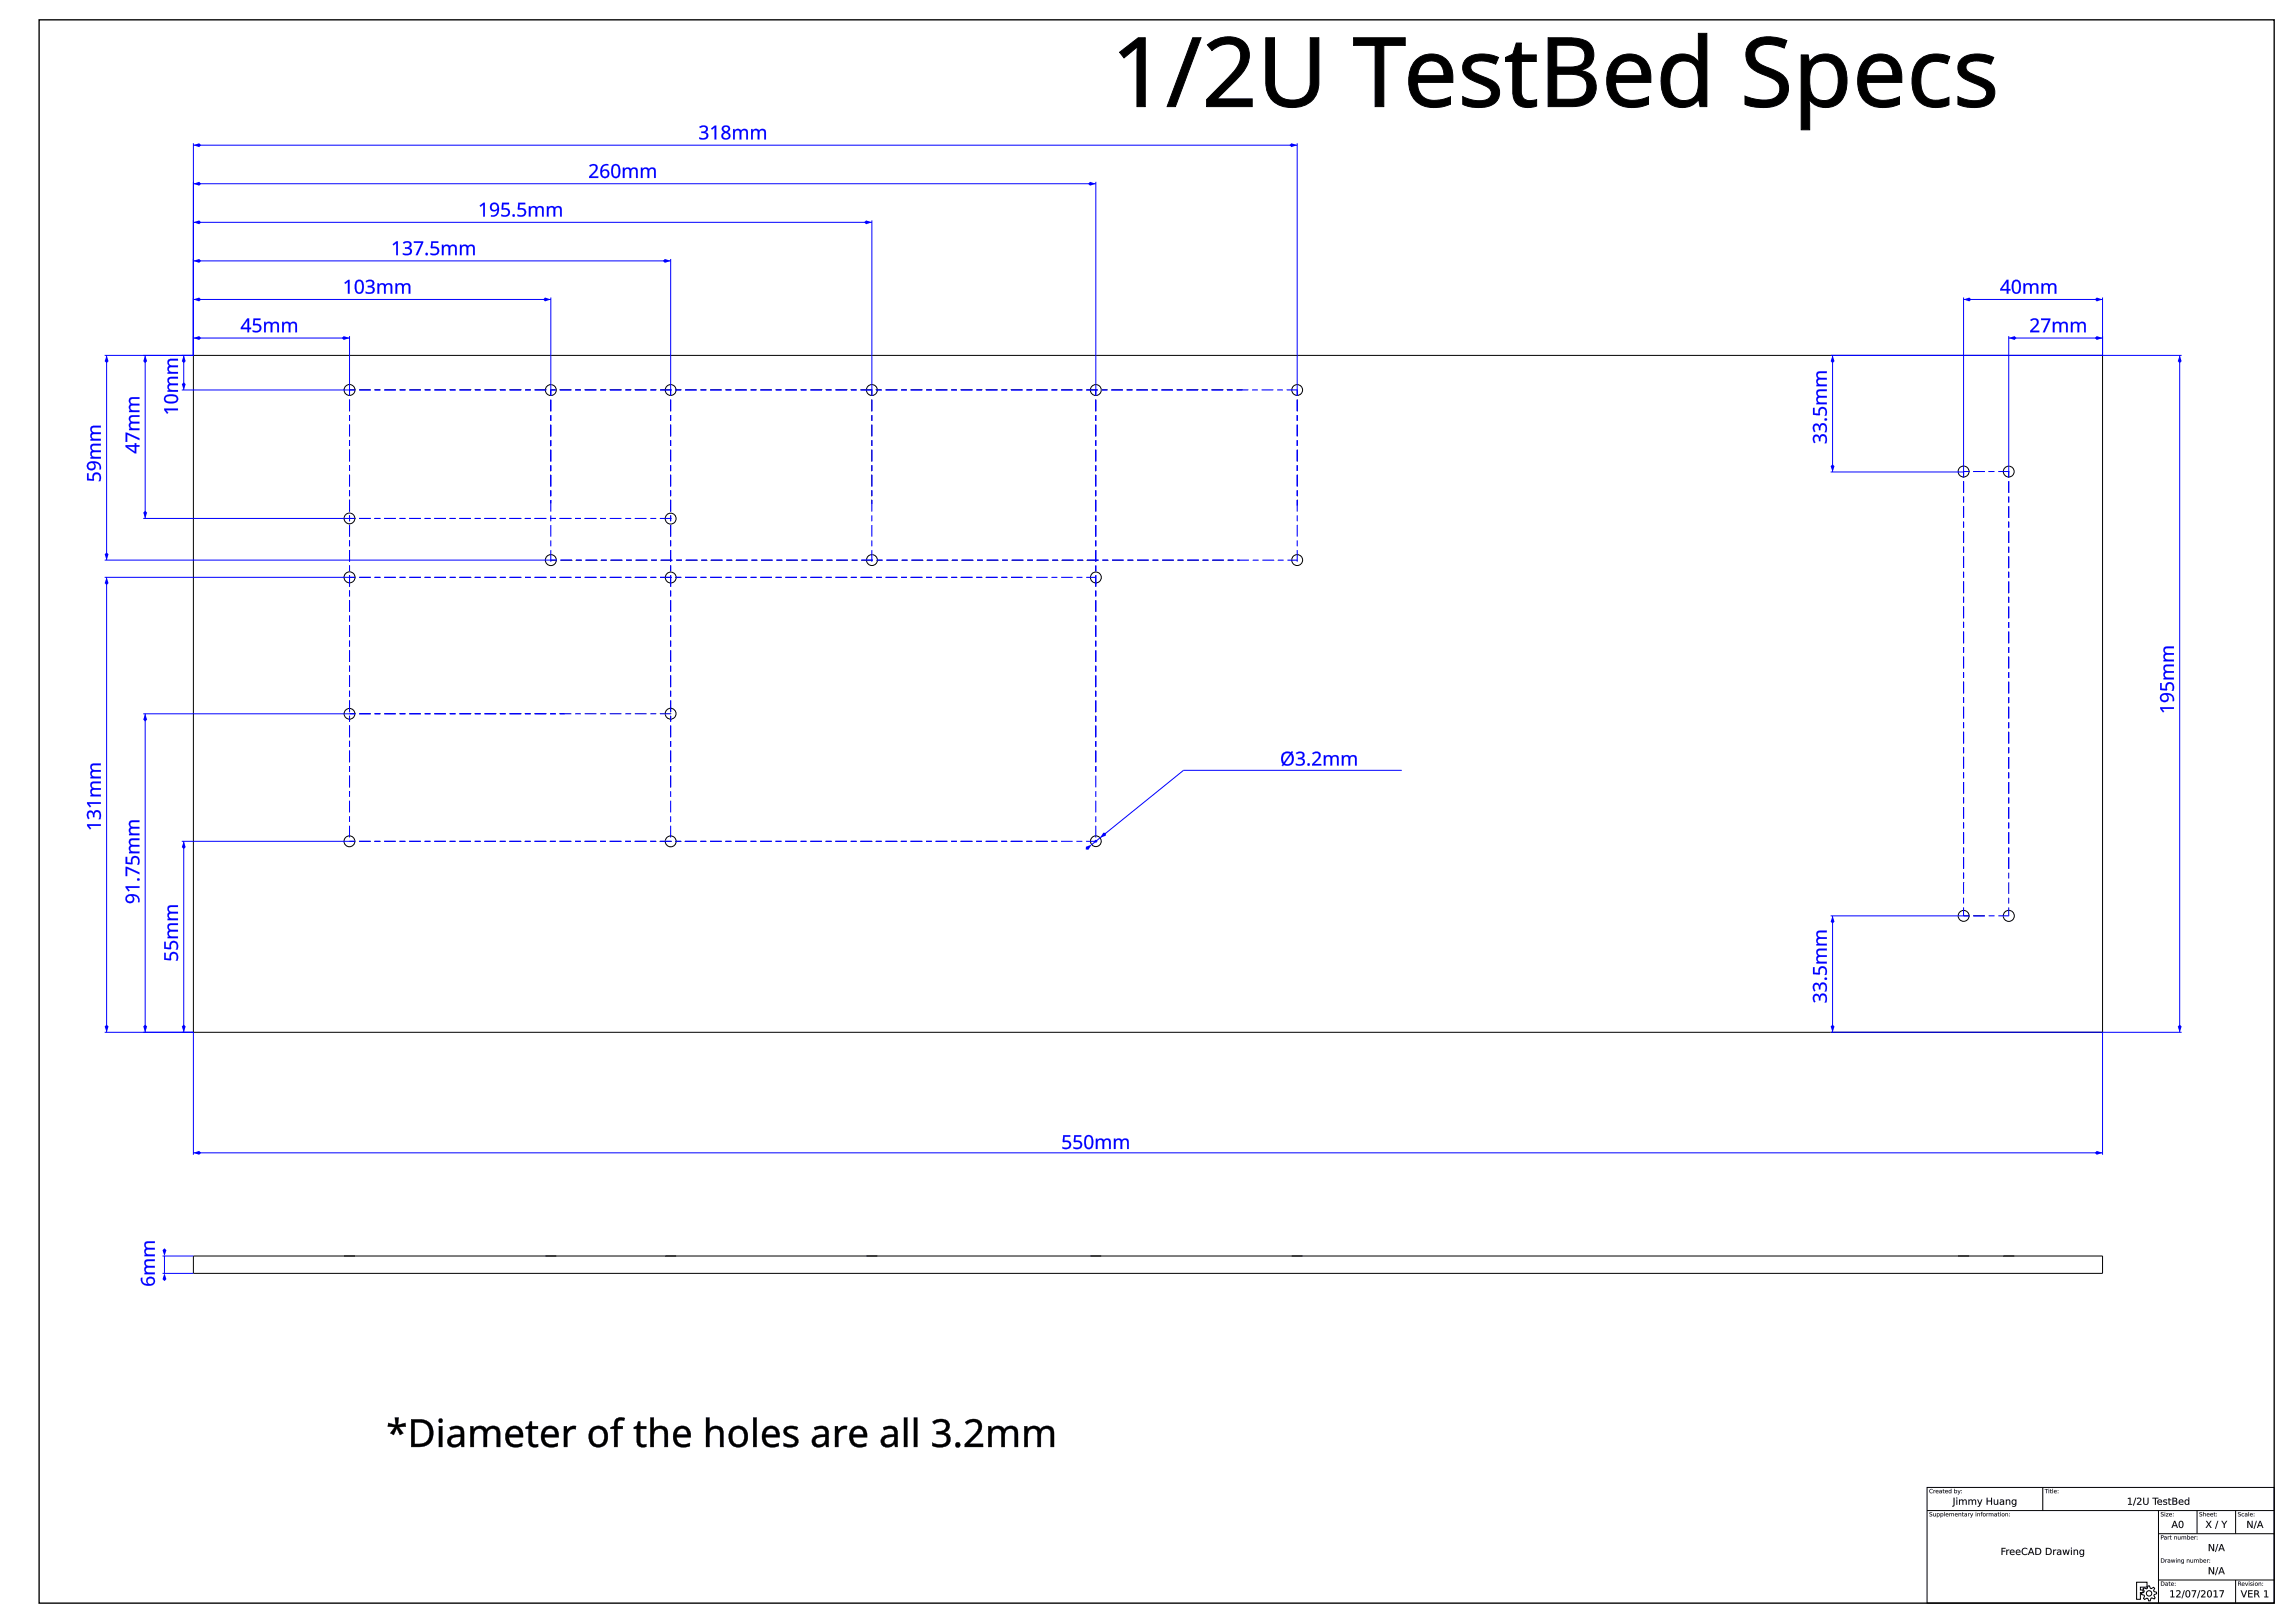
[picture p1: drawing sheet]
<svg xmlns="http://www.w3.org/2000/svg" width="1189mm" height="841mm" viewBox="0 0 1189 841" stroke-linecap="round" stroke-linejoin="round" font-family="sans-serif">
<path d="M20 10h1159v821h-1159z" fill="none" stroke="#000" stroke-width=".7" stroke-linecap="butt"/>
<g fill="none" stroke="#000" stroke-width=".52">
<path d="M100 184h990v351h-990zM100 651h990v9h-990zM178 651h6M283 651h5M345 651h.1M345 651h5M449 651h.1M449 651h6M565 651h.1M565 651h6M669 651h6M1015 651h.1"/>
<path d="M1015 651h5M1038 651h6M999 771h180v60h-180zM1059 771v12M999 783h180M1119 783v48M1119 795h60M1139 783v12M1159 783v12M1107 820h6v2h-4v2h2v1h-2v4h-2zM1119 819h60M1159 819v12"/>
<path d="M1111 823h1l1-1h1v1h2h1l-1 1 2 1v1h-2l1 2-1 1-1-1-1 2-1-2-2 1v-1v-1l-1-1 1-1v-2z"/>
<circle cx="181" cy="202" r="2.8"/>
<circle cx="285" cy="202" r="2.8"/>
<circle cx="348" cy="202" r="2.8"/>
<circle cx="452" cy="202" r="2.8"/>
<circle cx="568" cy="202" r="2.8"/>
<circle cx="672" cy="202" r="2.8"/>
<circle cx="1018" cy="244" r="2.8"/>
<circle cx="1041" cy="244" r="2.8"/>
<circle cx="181" cy="269" r="2.8"/>
<circle cx="348" cy="269" r="2.8"/>
<circle cx="181" cy="299" r="2.8"/>
<circle cx="285" cy="290" r="2.8"/>
<circle cx="348" cy="299" r="2.8"/>
<circle cx="452" cy="290" r="2.8"/>
<circle cx="568" cy="299" r="2.8"/>
<circle cx="672" cy="290" r="2.8"/>
<circle cx="181" cy="370" r="2.8"/>
<circle cx="348" cy="370" r="2.8"/>
<circle cx="181" cy="436" r="2.8"/>
<circle cx="348" cy="436" r="2.8"/>
<circle cx="568" cy="436" r="2.8"/>
<circle cx="1018" cy="475" r="2.8"/>
<circle cx="1041" cy="475" r="2.9"/>
<circle cx="1114" cy="826" r="1.4"/>
</g>
<g fill="#000">
<path d="M1000 772h1h1a1 1 0 0 0-2 0 .9 .9 0 0 0 0 1 1 1 0 0 0 2 0l-1 1h-1zM1002 772h1l-1 2zM1003 772h1l1 1h-2l2 1h-2zM1004 772v1zM1005 773a.5 .5 0 0 0 1 0 .5 .5 0 0 0-1 0zM1005 772h1v2a.7 .7 0 0 1-1 0 .7 .7 0 0 1 0-1 .7 .7 0 0 1 1 0zM1007 772h1h-1l1 2h-1zM1008 772h1l1 1h-2l1 1h-1zM1008 772l1 1zM1010 772h1v-1v3h-1zM1010 773a.6 .6 0 0 0 1 0 .6 .6 0 0 0-1 0zM1013 773a.6 .6 0 0 0 1 0 .6 .6 0 0 0-1 0zM1013 771v1a.7 .7 0 0 1 1 0 .7 .7 0 0 1 0 1 .7 .7 0 0 1-1 1zM1015 772v1l1-1-1 2zM1016 773l1 1zM1016 772l1 1z"/>
<path d="M1000 772h1h1a1 1 0 0 0-2 0 .8 .8 0 0 0 0 1 1 1 0 0 0 2 0 1.1 1.1 0 0 1-2 1 1.1 1.1 0 0 1 0-2zM1000 772v2h1l1-1a1 1 0 0 1-2 0 .9 .9 0 0 1 0-1 1 1 0 0 1 2 0h-1zM1002 772h1l-1 2zM1002 772v2v-1l1-1zM1003 772h1l1 1h-2h2a1.1 1.1 0 0 1-2 1 1 1 0 0 1 0-2zM1003 772v2h2l-2-1h2l-1-1zM1004 772v1zM1004 772v1h-1zM1005 773a.5 .5 0 0 0 1 0 .5 .5 0 0 0-1 0zM1005 773a.5 .5 0 0 1 1 0 .5 .5 0 0 1-1 0zM1005 772h1v2a.7 .7 0 0 1-1 0 .7 .7 0 0 1 0-1 .7 .7 0 0 1 1 0zM1005 772l1 1a.7 .7 0 0 0-1 0 .7 .7 0 0 0 0 1 .7 .7 0 0 0 1-1v-1zM1007 772h1h-1l1 2h-1zM1007 772v2h1l-1-1v-1h1zM1008 772h1l1 1h-2h1a.9 .9 0 0 1-1 1 1 1 0 0 1 0-2zM1008 772v2h1l-1-1h2l-1-1zM1008 772l1 1zM1008 772l1 1h-1zM1010 772h1v-1v3h-1zM1010 772v2h1v-3v1zM1010 773a.5 .5 0 0 0 1 0 .5 .5 0 0 0-1 0zM1010 773a.6 .6 0 0 1 1 0 .6 .6 0 0 1-1 0zM1013 773a.5 .5 0 0 0 1 0 .5 .5 0 0 0-1 0zM1013 773a.6 .6 0 0 1 1 0 .6 .6 0 0 1-1 0zM1013 771v1a.7 .7 0 0 1 1 0 .7 .7 0 0 1 0 1 .7 .7 0 0 1-1 1zM1013 771v2a.7 .7 0 0 0 1 0 .7 .7 0 0 0 0-1 .7 .7 0 0 0-1 0zM1014 772l1 1 1-1-1 2zM1015 772v2l1-2-1 1zM1016 773l1 1zM1016 773l1 1zM1016 772l1 1zM1016 772l1 1z"/>
<path d="M1012 776h1v4l-1 1v-1zM1014 777v3zM1014 776v1zM1015 777h1h1v1l2-1v3v-2l-1-1v1l-1 2v-2l-1-1v1v2h-1zM1020 777h1h1v1l2-1v3v-2l-1-1-1 1v2v-2l-1-1v1v2h-1zM1025 777l1 2 1-2-2 4 1-1zM1030 776v2h2v-2v4v-2h-2v2zM1033 777h1v2h1v-2h1v3h-2zM1037 779a.6 .6 0 0 0 1 0 .6 .6 0 0 0-1 0zM1037 777h1l1 3-1-1a1 1 0 0 1-1 1 1 1 0 0 1-1-1 1.1 1.1 0 0 1 2-1h-1zM1040 777h2v3h-1v-2v-1l-1 1v2zM1043 778a1 1 0 0 0 2 0 1 1 0 0 0-2 0zM1043 777h2v3l-2 1v-1h1l1-1a1.3 1.3 0 0 1-2 0 1.3 1.3 0 0 1 0-2z"/>
<path d="M1012 776h1v4l-1 1v-1zM1012 776v4v1l1-1v-4zM1014 777v3zM1014 777v3v-3zM1014 776v1zM1014 776v1zM1015 777h1h1v1l2-1v3l-1-3v1v2h-1v-2l-1-1v1v2h-1zM1015 777v3h1v-2v-1l1 1v2l1-2v-1l1 1v2v-3l-2 1v-1l-1 1zM1020 777h1h1v1l2-1v3l-1-3-1 1v2v-2l-1-1v1v2h-1zM1020 777v3h1v-2v-1l1 1v2v-2l1-1 1 1v2v-3l-2 1v-1l-1 1zM1025 777l1 2 1-2-2 4 1-1zM1025 777l1 3h-1v1l2-4-1 2-1-2zM1030 776v2h2v-2v4v-2h-2v2zM1030 776v4v-2h2v2v-4v2h-2v-2zM1033 777h1v2h1v-2h1v3h-3zM1033 777l1 3 1-1 1 1v-3h-1v2h-1v-2zM1037 779a.6 .6 0 0 0 1 0 .6 .6 0 0 0-1 0zM1037 779a.7 .7 0 0 1 1 0 .7 .7 0 0 1-1 0zM1036 777h2l1 3-1-1a1 1 0 0 1-1 1 1 1 0 0 1-1-1 1.1 1.1 0 0 1 2-1h-2zM1037 777v1l1-1v1a1.2 1.2 0 0 0-1 0 1.2 1.2 0 0 0-1 1l1 1 1-1 1 1-1-3zM1040 777h2v3h-1v-2v-1l-1 1v2zM1040 777v3v-2l1-1v1v2h1v-3h-1l-1 1zM1043 778a.9 .9 0 0 0 1 0 .9 .9 0 0 0-1 0zM1043 778a1 1 0 0 1 2 0 1 1 0 0 1-2 0zM1043 777h2v2a1.2 1.2 0 0 1-1 2 1.2 1.2 0 0 1-1-1h1l1-1a1.3 1.3 0 0 1-2 0 1.3 1.3 0 0 1 0-2zM1043 777a1.3 1.3 0 0 0 0 2 1.3 1.3 0 0 0 2 0l-1 1h-1v1l2-1v-3v1l-1-1z"/>
<path d="M1060 772h2h-1v2l-1-2zM1062 772v2zM1062 771v1zM1063 772v2zM1064 771v3zM1065 772h1v1h-1l1 1h-1zM1065 772l1 1zM1066 773l1 1zM1066 772l1 1z"/>
<path d="M1060 772h2h-1v2l-1-2zM1060 772l1 2v-2h1zM1062 772v2zM1062 772v2zM1062 771v1zM1062 771v1zM1062 772h1v2zM1063 772v2v-1v-1zM1064 771v3zM1064 771v3zM1065 772h1v1h-1h1a.9 .9 0 0 1-1 1 1 1 0 0 1 0-2zM1065 772v2h1l-1-1h1v-1zM1065 772l1 1zM1065 772l1 1h-1zM1066 773l1 1zM1066 773l1 1zM1066 772l1 1zM1066 772l1 1z"/>
<path d="M1103 776h1v3l1 1h-2l1-1v-2h-1zM1107 776l-2 4zM1107 776a1.6 1.6 0 0 1 3 1 1.4 1.4 0 0 1-1 2h-1h2v1h-3v-1a1.9 1.9 0 0 0 2-3l-2 1zM1111 776l1 3h1v-3v2a1.4 1.4 0 0 1-1 2 1.4 1.4 0 0 1-1-2zM1115 776h4l-2 1v3v-3zM1118 777h2l1 2h-3h1h1a1.4 1.4 0 0 1-2 0 1.4 1.4 0 0 1 0-2zM1119 778h-1h2v-1zM1121 777h2l-1 1a1.2 1.2 0 0 1 1 0 1.2 1.2 0 0 1 0 2h-2v-1a.7 .7 0 0 0 1 1 .7 .7 0 0 0 1-1 .7 .7 0 0 0-1-1h-1zM1124 776v1h1h-1v2h1a.7 .7 0 0 1-1 1 .7 .7 0 0 1 0-1zM1126 778v1h2v-1zM1126 777v1l2-1zM1126 776l2 1v1v1v1h-2zM1129 777h2l1 2h-2h1a1.4 1.4 0 0 1-2 0 1.4 1.4 0 0 1 0-2zM1130 778h1v-1zM1132 777h1h1v-1h1v4l-1-1a1.3 1.3 0 0 1-2 0 1.3 1.3 0 0 1 0-2zM1133 778a1 1 0 0 0 2 0 1 1 0 0 0-2 0z"/>
<path d="M1103 776h1v3h1v1h-2v-1h1v-2h-1zM1103 776v1h1v2l-1 1h2l-1-1v-3zM1107 776l-1 4h-1zM1107 776l-2 4 2-4zM1107 776a1.6 1.6 0 0 1 3 1 1.5 1.5 0 0 1-1 2h-1h2v1h-3l1-1a1.1 1.1 0 0 0 1-2 1.1 1.1 0 0 0-2 0zM1107 776v1a1 1 0 0 1 2 0 .9 .9 0 0 1 0 1l-2 2h3v-1h-2l1-1a1.2 1.2 0 0 0 0-2 1.2 1.2 0 0 0-2 0zM1111 776l1 3h1v-3h1v2a1.4 1.4 0 0 1-2 2 1.4 1.4 0 0 1-1-2zM1111 776v2a1.4 1.4 0 0 0 1 2 1.4 1.4 0 0 0 1-2v-2v2a.9 .9 0 0 1-1 1 .9 .9 0 0 1-1-1v-2zM1115 776h4v1h-2v3v-3h-2zM1115 776l2 1v3v-3l2-1zM1118 777h2l1 2h-3h1h1a1.4 1.4 0 0 1-2 1 1.5 1.5 0 0 1 0-3zM1118 777a1.5 1.5 0 0 0 0 2 1.5 1.5 0 0 0 2 1l-1-1h-1h3l-1-2zM1119 778h-1h2v-1zM1119 778l1-1v1h-2zM1121 777h2v1h-1a1.1 1.1 0 0 1 1 2 1 1 0 0 1-2 0v-1a.7 .7 0 0 0 1 1 .6 .6 0 0 0 0-1l-1-1zM1121 777v1l1 1a.7 .7 0 0 1 0 1 .7 .7 0 0 1-1-1v1a1 1 0 0 0 2 0 1.1 1.1 0 0 0-1-2h1v-1zM1124 776v1h1h-1v2l1 1-1-1zM1124 776v3l1 1-1-1v-2h1h-1zM1126 778v1h2v-1zM1126 778h2v1h-2zM1126 777v1l2-1zM1126 777h2l-2 1zM1126 776l2 1v1v1v1h-2zM1126 776v4h2v-1v-1v-1zM1129 777h2l1 2h-2h2a1.6 1.6 0 0 1-3 1 1.5 1.5 0 0 1 0-3zM1129 777a1.5 1.5 0 0 0 0 2 1.5 1.5 0 0 0 2 1l-1-1h-1h3l-1-2zM1130 778h1v-1zM1130 778l1-1v1h-1zM1132 777h1h1v-1h1v4l-1-1a1.3 1.3 0 0 1-2 0 1.3 1.3 0 0 1 0-2zM1132 777a1.3 1.3 0 0 0 0 2 1.3 1.3 0 0 0 2 0l1 1v-4h-1v2l-1-1zM1133 778a.9 .9 0 0 0 1 0 .9 .9 0 0 0-1 0zM1133 778a1 1 0 0 1 2 0 1 1 0 0 1-2 0z"/>
<path d="M1000 784h1h-1a.8 .8 0 0 1 1 1 .8 .8 0 0 1 0 1 .8 .8 0 0 1-1-1 .7 .7 0 0 0 1 1 .7 .7 0 0 0 0-1 .7 .7 0 0 0-1 0zM1002 784v2l1-2v2h-1zM1004 784a.7 .7 0 0 1 1 0 .7 .7 0 0 1 0 1 .7 .7 0 0 1-1 1zM1004 785a.6 .6 0 0 0 1 0 .6 .6 0 0 0-1 0zM1006 784a.7 .7 0 0 1 1 0 .7 .7 0 0 1 0 1 .7 .7 0 0 1-1 1zM1006 785a.6 .6 0 0 0 1 0 .6 .6 0 0 0-1 0zM1008 783v3zM1009 784h1v1h-1l1 1h-1zM1009 784l1 1zM1010 784h2l1 2-1-2v2l-1-2-1 2zM1013 784h1l1 1h-2l2 1h-2zM1014 784v1zM1015 784h1v2v-2l-1 2zM1017 784h1h-1l1 2h-1zM1018 785a.5 .5 0 0 0 1 0 .5 .5 0 0 0-1 0zM1018 784h1v2a.7 .7 0 0 1-1 0 .7 .7 0 0 1 0-1 .7 .7 0 0 1 1 0zM1020 784h1l-1 2zM1021 784l1 1 1-1-1 2zM1024 784v2zM1024 783v1zM1025 784h1v2l-1-2v2zM1027 784v-1v1v2l-1-2zM1028 785a.6 .6 0 0 0 1 0 .6 .6 0 0 0-1 0zM1027 785a1 1 0 0 1 2 0 1 1 0 0 1-2 0zM1030 784v2zM1031 784h2v2l-1-2v2l-1-2v2zM1034 785a.5 .5 0 0 0 1 0 .5 .5 0 0 0-1 0zM1034 784h1v2a.7 .7 0 0 1-1 0 .7 .7 0 0 1 0-1 .7 .7 0 0 1 1 0zM1035 784h1v2zM1037 784v2zM1037 783v1zM1038 785a.6 .6 0 0 0 1 0 .6 .6 0 0 0-1 0zM1037 785a1 1 0 0 1 2 0 1 1 0 0 1-2 0zM1039 784h2v2l-1-2-1 2zM1041 785l1 1zM1041 784l1 1z"/>
<path d="M1000 784h1h-1l1 1a.8 .8 0 0 1 0 1 .8 .8 0 0 1-1 0v-1h1l-1-1zM1000 784v1h1l-1 1a.8 .8 0 0 0 1 0 1 1 0 0 0 0-2h-1h1zM1002 784v2l1-2v2h-1zM1002 784v2h1v-2l-1 2zM1004 784a.7 .7 0 0 1 1 0 .7 .7 0 0 1 0 1 .7 .7 0 0 1-1 1zM1004 784v2v-1a.7 .7 0 0 0 1 0 .7 .7 0 0 0 0-1 .7 .7 0 0 0-1 0zM1004 785a.5 .5 0 0 0 1 0 .5 .5 0 0 0-1 0zM1004 785a.6 .6 0 0 1 1 0 .6 .6 0 0 1-1 0zM1006 784a.7 .7 0 0 1 1 0 .7 .7 0 0 1 0 1 .7 .7 0 0 1-1 1zM1006 784v2v-1a.7 .7 0 0 0 1 0 .7 .7 0 0 0 0-1 .7 .7 0 0 0-1 0zM1006 785a.5 .5 0 0 0 1 0 .5 .5 0 0 0-1 0zM1006 785a.6 .6 0 0 1 1 0 .6 .6 0 0 1-1 0zM1008 783v3zM1008 783v3zM1009 784h1v1h-1h1a1.1 1.1 0 0 1-2 1 1.1 1.1 0 0 1 1-2zM1009 784v2h1l-1-1h1v-1zM1009 784l1 1zM1009 784l1 1h-1zM1010 784h2l1 2-1-2v2l-1-2-1 2zM1010 784v2l1-2v2l1-2 1 2-1-2zM1013 784h1l1 1h-2h2a1.1 1.1 0 0 1-2 1 1 1 0 0 1 0-2zM1013 784v2h2l-2-1h2l-1-1zM1014 784v1zM1014 784v1h-1zM1015 784h1v2v-2l-1 2zM1015 784v2l1-2v2v-2zM1017 784h1h-1l1 2h-1zM1017 784v2h1l-1-1v-1h1zM1018 785a.5 .5 0 0 0 1 0 .5 .5 0 0 0-1 0zM1018 785a.5 .5 0 0 1 1 0 .5 .5 0 0 1-1 0zM1018 784h1v2a.7 .7 0 0 1-1 0 .7 .7 0 0 1 0-1 .7 .7 0 0 1 1 0zM1018 784l1 1a.7 .7 0 0 0-1 0 .7 .7 0 0 0 0 1 .7 .7 0 0 0 1-1v-1zM1020 784h1l-1 2zM1020 784v2v-1l1-1zM1021 784l1 1 1-1-1 2zM1021 784l1 2 1-2-1 1zM1024 784v2zM1024 784v2zM1024 783v1zM1024 783v1zM1025 784h1v2l-1-2v2zM1025 784v2v-2l1 2v-2zM1027 784v-1v1v2l-1-2zM1027 784v2v-3zM1028 785a.5 .5 0 0 0 1 0 .5 .5 0 0 0-1 0zM1028 785a.6 .6 0 0 1 1 0 .6 .6 0 0 1-1 0zM1027 785a1 1 0 0 1 2 0 1 1 0 0 1-2 0zM1028 785a.8 .8 0 0 0 1 0 .8 .8 0 0 0-1 0zM1029 784h1v2zM1030 784v2v-1v-1zM1031 784h2v2l-1-2v2l-1-2v2zM1031 784v2v-2l1 2v-2l1 2v-2zM1034 785a.5 .5 0 0 0 1 0 .5 .5 0 0 0-1 0zM1034 785a.5 .5 0 0 1 1 0 .5 .5 0 0 1-1 0zM1034 784h1v2a.7 .7 0 0 1-1 0 .7 .7 0 0 1 0-1 .7 .7 0 0 1 1 0zM1034 784l1 1a.7 .7 0 0 0-1 0 .7 .7 0 0 0 0 1 .7 .7 0 0 0 1-1v-1zM1035 784h1v2h-1zM1035 784l1 2v-1v-1zM1037 784v2zM1037 784v2zM1037 783v1zM1037 783v1zM1038 785a.5 .5 0 0 0 1 0 .5 .5 0 0 0-1 0zM1037 785a1 1 0 0 1 2 0 1 1 0 0 1-2 0zM1037 785a1 1 0 0 1 2 0 1 1 0 0 1-2 0zM1037 785a1 1 0 0 0 2 0 1 1 0 0 0-2 0zM1039 784h2v2l-1-2-1 2zM1039 784v2l1-2 1 2v-2zM1041 785l1 1zM1041 785l1 1zM1041 784l1 1zM1041 784l1 1z"/>
<path d="M1120 796v1h1v-1zM1120 796h1v1h-1v1zM1122 796h1v2a.7 .7 0 0 1-1 0 .7 .7 0 0 1 0-1 .7 .7 0 0 1 1 0zM1123 796h1v2zM1125 796v2zM1127 796h1v2v-2l-1 2zM1129 796v2l1-2v2h-1zM1131 796h2v2l-1-2v2l-1-2v2zM1134 797a.6 .6 0 0 0 1 0 .6 .6 0 0 0-1 0zM1134 795v1a.7 .7 0 0 1 1 0 .7 .7 0 0 1 0 1 .7 .7 0 0 1-1 1zM1136 796h1v1h-1l1 1h-1zM1136 796l1 1zM1137 796h1v2zM1139 797v1zM1139 796v1z"/>
<path d="M1120 796v1h1v-1zM1120 796h1v1h-1zM1120 796h1v1h-1v1zM1120 796v2v-1h1v-1zM1122 797a.5 .5 0 0 0 1 0 .5 .5 0 0 0-1 0zM1122 797a.5 .5 0 0 1 1 0 .5 .5 0 0 1-1 0zM1122 796h1v2a.7 .7 0 0 1-1 0 .7 .7 0 0 1 0-1 .7 .7 0 0 1 1 0zM1122 796l1 1a.7 .7 0 0 0-1 0 .7 .7 0 0 0 0 1 .7 .7 0 0 0 1-1v-1zM1123 796h1v2zM1123 796l1 2v-1v-1zM1125 796h1h-1l1 2h-1zM1125 796v2v-1v-1zM1127 796h1v2v-2l-1 2zM1127 796v2l1-2v2v-2zM1129 796v2l1-2v2h-1zM1129 796v2h1v-2l-1 2zM1131 796h2v2l-1-2v2l-1-2v2zM1131 796v2v-2l1 2v-2l1 2v-2zM1134 797a.5 .5 0 0 0 1 0 .5 .5 0 0 0-1 0zM1134 797a.6 .6 0 0 1 1 0 .6 .6 0 0 1-1 0zM1133 795l1 1a.7 .7 0 0 1 1 0 .7 .7 0 0 1 0 1 .7 .7 0 0 1-1 1zM1134 795v2a.7 .7 0 0 0 1 0 .7 .7 0 0 0 0-1 .7 .7 0 0 0-1 0zM1136 796h1v1h-1h1a1.1 1.1 0 0 1-2 1 1.1 1.1 0 0 1 1-2zM1136 796v2h1l-1-1h1v-1zM1136 796l1 1zM1136 796l1 1h-1zM1137 796h1v2zM1137 796l1 2v-1v-1zM1138 797l1 1zM1139 797v1zM1138 796l1 1zM1139 796v1z"/>
<path d="M1120 784h1h-1a.8 .8 0 0 1 1 1 .8 .8 0 0 1 0 1 .8 .8 0 0 1-1-1 .7 .7 0 0 0 1 1 .7 .7 0 0 0 0-1 .7 .7 0 0 0-1 0zM1122 784v2zM1122 783v1zM1123 784h1l-1 2h1h-2l2-2zM1124 784h1l1 1h-2l2 1h-2zM1125 784v1zM1126 785v1zM1126 784v1z"/>
<path d="M1120 784h1h-1l1 1a.8 .8 0 0 1 0 1 .8 .8 0 0 1-1 0v-1h1l-1-1zM1120 784v1h1l-1 1a.8 .8 0 0 0 1 0 1 1 0 0 0 0-2h-1h1zM1122 784v2zM1122 784v2zM1122 783v1zM1122 783v1zM1123 784h1l-1 2h1h-2l2-2zM1123 784h1l-2 2h2h-1l1-2zM1124 784h1l1 1h-2h2a1.1 1.1 0 0 1-2 1 1 1 0 0 1 0-2zM1124 784v2h2l-2-1h2l-1-1zM1125 784v1zM1125 784v1h-1zM1126 785v1zM1126 785v1zM1126 784v1zM1126 784v1z"/>
<path d="M1127 789l-1 1h2zM1127 788l2 4-1-1h-2l-1 1zM1130 789v1a1.1 1.1 0 0 0 0 1 1.1 1.1 0 0 0 1 0 1.1 1.1 0 0 0 0-1v-1zM1130 788a1.7 1.7 0 0 1 2 2 1.7 1.7 0 0 1-2 2l-1-2z"/>
<path d="M1127 789l-1 1h2zM1127 789l1 1h-2zM1127 788l2 4h-1v-1h-2v1h-1zM1127 788l-2 4 1-1h2l1 1-2-4zM1130 789v1a1.1 1.1 0 0 0 0 1 1.1 1.1 0 0 0 1 0 1.1 1.1 0 0 0 0-1v-1zM1130 789a1.4 1.4 0 0 1 1 1 1.4 1.4 0 0 1-1 1zM1130 788a1.7 1.7 0 0 1 2 2 1.7 1.7 0 0 1-2 2l-1-2zM1130 788a1.7 1.7 0 0 0-1 3 1.7 1.7 0 0 0 2 0v-2z"/>
<path d="M1140 784h1h-1a.8 .8 0 0 1 1 1 .8 .8 0 0 1 0 1 .8 .8 0 0 1-1-1 .7 .7 0 0 0 1 1 .7 .7 0 0 0 0-1 .7 .7 0 0 0-1 0zM1142 783v1h1v2v-2l-1 2zM1144 784h1v1h-1l1 1h-1zM1144 784l1 1zM1146 784h1v1h-1l1 1h-1zM1146 784l1 1zM1147 784h1v2h-1zM1149 785v1zM1149 784v1z"/>
<path d="M1140 784h1h-1l1 1a.8 .8 0 0 1 0 1 .8 .8 0 0 1-1 0v-1h1l-1-1zM1140 784v1h1l-1 1a.8 .8 0 0 0 1 0 1 1 0 0 0 0-2h-1h1zM1142 783v1h1v2v-2l-1 2zM1142 783v3l1-2v2v-2h-1zM1144 784h1v1h-1h1a.9 .9 0 0 1-1 1 1 1 0 0 1 0-2zM1144 784v2h1l-1-1h1v-1zM1144 784l1 1zM1144 784l1 1h-1zM1146 784h1v1h-1h1a.9 .9 0 0 1-1 1 1 1 0 0 1 0-2zM1146 784v2h1l-1-1h1v-1zM1146 784l1 1zM1146 784l1 1h-1zM1147 784h1v2h-1zM1147 784v2h1v-1v-1zM1149 785v1zM1149 785v1zM1149 784v1zM1149 784v1z"/>
<path d="M1143 788l2 1 1-1-1 2 1 2-1-2-2 2 1-2zM1149 788h1l-2 4zM1151 788l2 2 1-2-1 2v2h-1v-2z"/>
<path d="M1143 788h1l1 1 1-1-1 2 1 2-1-2-1 2h-1l1-2zM1143 788l1 2-1 2 2-2 1 2-1-2 1-2-1 2zM1149 788h1l-2 4zM1149 788l-1 4 2-4zM1151 788h1l1 2 1-2-1 2v2h-1v-2zM1151 788l2 2-1 2h1v-2l1-2-1 2z"/>
<path d="M1160 784h1h-1a.8 .8 0 0 1 1 1 .8 .8 0 0 1 0 1 .8 .8 0 0 1-1-1 .7 .7 0 0 0 1 1 .7 .7 0 0 0 0-1 .7 .7 0 0 0-1 0zM1162 784h1a.7 .7 0 0 0-1 1 .6 .6 0 0 0 1 0l-1 1zM1163 784h2l-1 2a.7 .7 0 0 1-1 0 .7 .7 0 0 1 0-1 .7 .7 0 0 1 1 0zM1165 783l1 3zM1166 784h1l1 1h-2l1 1h-1zM1166 784l1 1zM1168 785v1zM1168 784v1z"/>
<path d="M1160 784h1h-1l1 1a.8 .8 0 0 1 0 1 .8 .8 0 0 1-1 0v-1h1l-1-1zM1160 784v1h1l-1 1a.8 .8 0 0 0 1 0 1 1 0 0 0 0-2h-1h1zM1162 784h1a.7 .7 0 0 0-1 1 .6 .6 0 0 0 1 0 .8 .8 0 0 1-1 1 1 1 0 0 1 0-2zM1162 784v2l1-1a.6 .6 0 0 1-1 0 .7 .7 0 0 1 1-1zM1163 784h2l-1 2a.7 .7 0 0 1-1 0 .7 .7 0 0 1 0-1 .7 .7 0 0 1 1 0zM1163 784l1 1a.7 .7 0 0 0-1 0 .7 .7 0 0 0 0 1 .7 .7 0 0 0 1-1l1-1zM1165 783l1 3zM1165 783l1 3zM1166 784h1l1 1h-2h1a.9 .9 0 0 1-1 1 1 1 0 0 1 0-2zM1166 784v2h1l-1-1h2l-1-1zM1166 784l1 1zM1166 784l1 1h-1zM1168 785v1zM1168 785v1zM1168 784v1zM1168 784v1z"/>
<path d="M1165 788l2 3v-3v4l-2-3v3zM1169 788h1l-2 4zM1171 789v1h1zM1171 788h1l1 4-1-1h-2v1z"/>
<path d="M1165 788l2 3v-3v4l-2-3v3zM1165 788v4v-3l2 3v-4v3l-2-3zM1169 788h1l-2 4zM1169 788l-1 4 2-4zM1171 789v1h1zM1171 789l1 1h-1zM1171 788h1l1 4h-1v-1h-2v1zM1171 788l-1 4v-1h2l1 1-1-4z"/>
<path d="M1037 802h2v1h-1v1h1h-1v2h-1zM1040 803h1l-1 1v2zM1042 803h2v1h-2v1h2a1.4 1.4 0 0 1-2 0 1.4 1.4 0 0 1 0-2zM1042 804h2l-1-1zM1045 803h2v1h-2l1 1h1a1.4 1.4 0 0 1-2 0 1.4 1.4 0 0 1 0-2zM1045 804h2l-1-1zM1048 803l2-1 1 1a1.4 1.4 0 0 0-2 0 1.4 1.4 0 0 0 0 2 1.4 1.4 0 0 0 2 0 1.8 1.8 0 0 1-3 0 1.8 1.8 0 0 1 0-2zM1053 803l-1 1h1zM1052 802h1l1 4-1-1h-1l-1 1zM1055 803v2a1.5 1.5 0 0 0 2-1 1.5 1.5 0 0 0-2-1zM1055 802a2.1 2.1 0 0 1 3 2 2.1 2.1 0 0 1-3 2zM1061 803v2a1.5 1.5 0 0 0 2-1 1.5 1.5 0 0 0-2-1zM1060 802a2.1 2.1 0 0 1 3 2 2.1 2.1 0 0 1-3 2zM1064 803h1h1l-1 1v2h-1zM1066 805a1 1 0 0 0 2 0 1 1 0 0 0-2 0zM1066 803h2v3v-1a1 1 0 0 1-1 1 1 1 0 0 1-1-1 1 1 0 0 1 1-1h1h-2zM1069 803l1 2 1-2 1 2v-2h1l-1 3h-1v-2l-1 2zM1073 803h1v3h-1zM1073 802l1 1zM1075 803h2v3h-1v-2v-1l-1 1v2zM1078 804a1 1 0 0 0 2 0 1 1 0 0 0-2 0zM1078 803h2v3l-2 1v-1h1l1-1a1.3 1.3 0 0 1-2 0 1.3 1.3 0 0 1 0-2z"/>
<path d="M1037 802h2v1h-1v1h1h-1v2h-1zM1037 802v4h1v-2h1h-1v-2l1 1v-1zM1040 803h1l-1 1v2zM1040 803v3v-2l1-1-1 1zM1042 803h2v2h-2h1h1a1.4 1.4 0 0 1-2 0 1.4 1.4 0 0 1 0-2zM1042 803a1.5 1.5 0 0 0 0 2 1.5 1.5 0 0 0 2 1l-2-1v-1h2v-1zM1042 804h2l-1-1zM1042 804l1-1 1 1h-2zM1045 803h2v2h-2h1h1a1.4 1.4 0 0 1-2 0 1.4 1.4 0 0 1 0-2zM1045 803a1.5 1.5 0 0 0 0 2 1.5 1.5 0 0 0 2 1l-1-1-1-1h2v-1zM1045 804h2l-1-1zM1045 804l1-1 1 1h-2zM1048 803l2-1 1 1a1.4 1.4 0 0 0-2 0 1.4 1.4 0 0 0 0 2 1.4 1.4 0 0 0 2 0 1.8 1.8 0 0 1-3 0 1.8 1.8 0 0 1 0-2zM1048 803a1.9 1.9 0 0 0 0 2 1.9 1.9 0 0 0 3 0 1.4 1.4 0 0 1-2 0 1.4 1.4 0 0 1 0-2 1.4 1.4 0 0 1 2 0l-1-1zM1053 803l-1 1h1zM1053 803v1h-1zM1052 802h1l1 4-1-1h-1l-1 1zM1052 802l-1 4 1-1h1l1 1-1-4zM1055 803v2a1.5 1.5 0 0 0 2-1 1.5 1.5 0 0 0-2-1zM1055 802a1.5 1.5 0 0 1 2 2 1.5 1.5 0 0 1-2 1zM1055 802a2.1 2.1 0 0 1 3 2 2.1 2.1 0 0 1-3 2zM1055 802v4a2 2 0 0 0 3-2 2 2 0 0 0-3-2zM1061 803v2a1.5 1.5 0 0 0 2-1 1.5 1.5 0 0 0-2-1zM1061 802a1.5 1.5 0 0 1 2 2 1.5 1.5 0 0 1-2 1zM1060 802a2.1 2.1 0 0 1 3 2 2.1 2.1 0 0 1-3 2zM1060 802v4a2 2 0 0 0 3-2 2 2 0 0 0-3-2zM1064 803h1h1l-1 1v2h-1zM1064 803v3h1v-2l1-1-2 1zM1066 805a1 1 0 0 0 2 0 1 1 0 0 0-2 0zM1066 805a1 1 0 0 1 2 0 1 1 0 0 1-2 0zM1066 803h2v3v-1a1 1 0 0 1-1 1 1 1 0 0 1-1-1 1 1 0 0 1 1-1h1h-2zM1066 803v1l1-1 1 1a1.2 1.2 0 0 0-2 0 1.2 1.2 0 0 0 0 1l1 1 1-1v1v-3zM1069 803l1 2v-2h1l1 2v-2h1l-1 3h-1v-2l-1 2zM1069 803l1 3 1-3v3h1l1-3h-1v2l-1-2-1 2-1-2zM1073 803h1v3h-1zM1073 803v3h1v-3zM1073 802l1 1zM1073 802l1 1zM1075 803h2v3h-1v-2v-1l-1 1v2zM1075 803v3v-2l1-1v1v2h1v-3h-1l-1 1zM1078 804a1 1 0 0 0 2 0 1 1 0 0 0-2 0zM1078 804a1 1 0 0 1 2 0 1 1 0 0 1-2 0zM1078 803h2v2a1.2 1.2 0 0 1-1 2 1.2 1.2 0 0 1-1-1h1l1-1a1.3 1.3 0 0 1-2 0 1.3 1.3 0 0 1 0-2zM1078 803a1.3 1.3 0 0 0 0 2 1.3 1.3 0 0 0 2 0l-1 1h-1v1l2-1v-3v1l-1-1z"/>
<path d="M1120 808v2l1-1v-1zM1120 808a1.2 1.2 0 0 1 2 1 1.2 1.2 0 0 1-2 1zM1122 808h1l-1 2zM1123 808h2l-1 1a.7 .7 0 0 1-1 1 .7 .7 0 0 1 0-1 .7 .7 0 0 1 1 0zM1125 808l1 1v-1l1 1v-1v2l-1-2v2zM1128 808v2zM1128 807v1zM1129 808h1v2l-1-2v2zM1130 809a1 1 0 0 0 2 0 1 1 0 0 0-2 0zM1131 808h1l-1 2 1-1-1 1zM1133 808h2v2l-1-2-1 2zM1135 808l1 2 1-2v2h-2zM1137 808h2l1 2-1-2-1 2v-2l-1 2zM1140 809a.6 .6 0 0 0 1 0 .6 .6 0 0 0-1 0zM1140 807v1a.7 .7 0 0 1 1 0 .7 .7 0 0 1 0 1 .7 .7 0 0 1-1 1zM1142 808h1v1h-1l1 1h-1zM1142 808l1 1zM1144 808h1l-1 2zM1145 809v1zM1145 808v1z"/>
<path d="M1120 820v1h1v-1zM1120 820a1.2 1.2 0 0 1 2 1 1.2 1.2 0 0 1-2 1zM1122 821a.5 .5 0 0 0 1 0 .5 .5 0 0 0-1 0zM1122 820h1v1a.7 .7 0 0 1-1 1 .7 .7 0 0 1 0-1 .7 .7 0 0 1 1 0zM1124 820h1h-1l1 2h-1zM1125 820h1l1 1h-2l2 1h-2zM1126 820v1zM1127 821v1zM1127 820v1z"/>
<path d="M1120 808v2l1-1v-1zM1120 808a.9 .9 0 0 1 1 1 .9 .9 0 0 1-1 1zM1120 808a1.3 1.3 0 0 1 2 1 1.3 1.3 0 0 1-2 1zM1120 808v2a1.2 1.2 0 0 0 2-1 1.2 1.2 0 0 0-2-1zM1122 808h1l-1 2zM1122 808v2l1-1v-1zM1123 808h2l-1 2a.7 .7 0 0 1-1 0 .7 .7 0 0 1 0-1 .7 .7 0 0 1 1 0zM1123 808l1 1a.7 .7 0 0 0-1 0 .7 .7 0 0 0 1 1 .7 .7 0 0 0 0-1l1-1zM1125 808l1 1v-1l1 1v-1v2l-1-2v2zM1125 808l1 2v-2l1 2v-2v1l-1-1v1zM1128 808v2zM1128 808v2zM1128 807v1zM1128 807v1zM1129 808h1v2l-1-2v2zM1129 808v2v-2l1 2v-2zM1130 809a1 1 0 0 0 2 0 1 1 0 0 0-2 0zM1130 809a1 1 0 0 1 2 0 1 1 0 0 1-2 0zM1131 808h1l-1 2 1-1-1 1zM1131 808v2l1-1-1 1 1-2zM1133 808h2v2l-1-2-1 2zM1133 808v2l1-2 1 2v-2zM1135 808l1 2 1-2v2h-2zM1135 808v2h2v-2l-1 2zM1137 808h2l1 2-1-2-1 2v-2l-1 2zM1137 808v2l1-2v2l1-2 1 2-1-2zM1140 809a.5 .5 0 0 0 1 0 .5 .5 0 0 0-1 0zM1140 809a.6 .6 0 0 1 1 0 .6 .6 0 0 1-1 0zM1140 807v1a.7 .7 0 0 1 1 0 .7 .7 0 0 1 0 1 .7 .7 0 0 1-1 1zM1140 807v2a.7 .7 0 0 0 1 0 .7 .7 0 0 0 0-1 .7 .7 0 0 0-1 0zM1142 808h1v1h-1h1a.9 .9 0 0 1-1 1 1 1 0 0 1 0-2zM1142 808v2h1l-1-1h1v-1zM1142 808l1 1zM1142 808l1 1h-1zM1144 808h1l-1 2zM1144 808v2v-1l1-1zM1145 809v1zM1145 809v1zM1145 808v1zM1145 808v1z"/>
<path d="M1120 820v1h1v-1zM1120 820a.9 .9 0 0 1 1 1 .9 .9 0 0 1-1 0zM1120 820a1.3 1.3 0 0 1 2 1 1.3 1.3 0 0 1-2 1zM1120 820v2a1.2 1.2 0 0 0 2-1 1.2 1.2 0 0 0-2-1zM1122 821a.5 .5 0 0 0 1 0 .5 .5 0 0 0-1 0zM1122 821a.5 .5 0 0 1 1 0 .5 .5 0 0 1-1 0zM1122 820h1v1a.7 .7 0 0 1-1 1 .7 .7 0 0 1 0-1 .7 .7 0 0 1 1 0zM1122 820l1 1a.7 .7 0 0 0-1 0 .7 .7 0 0 0 0 1 .7 .7 0 0 0 1-1v-1zM1124 820h1h-1l1 2h-1zM1124 820v2h1l-1-1v-1h1zM1125 820h1l1 1h-2h2a1.1 1.1 0 0 1-2 1 1 1 0 0 1 0-2zM1125 820v2h2l-2-1h2l-1-1zM1126 820v1zM1126 820v1h-1zM1127 821v1zM1127 821v1zM1127 820v1zM1127 820v1z"/>
<path d="M1145 800l2 3v-3v4l-2-3v3zM1149 800h1l-2 4zM1151 801v1h1zM1151 800h1l1 4-1-1h-1l-1 1z"/>
<path d="M1145 800l2 3v-3v4l-2-3v3zM1145 800v4v-3l2 3v-4v3l-2-3zM1149 800h1l-2 4zM1149 800l-1 4 2-4zM1151 801v1h1zM1151 801l1 1h-1zM1151 800h1l1 4h-1v-1h-1l-1 1zM1151 800l-1 4v-1h2l1 1-1-4z"/>
<path d="M1145 812l2 3v-3v4l-2-3v3zM1149 812h1l-2 4zM1151 813v1h1zM1151 812h1l1 4-1-1h-1l-1 1z"/>
<path d="M1145 812l2 3v-3v4l-2-3v3zM1145 812v4v-3l2 3v-4v3l-2-3zM1149 812h1l-2 4zM1149 812l-1 4 2-4zM1151 813v1h1zM1151 813l1 1h-1zM1151 812h1l1 4h-1v-1h-1l-1 1zM1151 812l-1 4v-1h2l1 1-1-4z"/>
<path d="M1125 824h1v3l1 1h-2l1-1v-2h-1zM1128 824a1.4 1.4 0 0 1 2 1 1.4 1.4 0 0 1-1 2h-1h2v1h-2v-1a1.9 1.9 0 0 0 1-3l-1 1zM1132 824l-1 4zM1133 825v1a1.1 1.1 0 0 0 0 1 1.1 1.1 0 0 0 2 0 1.1 1.1 0 0 0 0-1l-1-1zM1133 824a1.7 1.7 0 0 1 2 2 1.7 1.7 0 0 1-2 2v-2zM1136 824h2l-1 4h-1l2-3h-2zM1140 824l-1 4zM1141 824a1.4 1.4 0 0 1 2 1 1.4 1.4 0 0 1-1 2h-1h2v1h-2v-1a1.9 1.9 0 0 0 1-3l-1 1zM1145 825l-1 1a1.1 1.1 0 0 0 0 1 1.1 1.1 0 0 0 2 0 1.1 1.1 0 0 0 0-1l-1-1zM1144 824a1.7 1.7 0 0 1 2 2 1.7 1.7 0 0 1-2 2v-2zM1147 824h2v3v1h-2l1-1v-2h-1zM1150 824h3l-2 4 1-3h-2z"/>
<path d="M1125 824h1v3h1v1h-2v-1h1v-2h-1zM1125 824v1h1v2l-1 1h2l-1-1v-3zM1128 824a1.5 1.5 0 0 1 2 1 1.5 1.5 0 0 1-1 2h-1h2v1h-2l1-1a1.1 1.1 0 0 0 1-2 1.1 1.1 0 0 0-2 0zM1128 824v1a.9 .9 0 0 1 1-1 1 1 0 0 1 0 2l-1 2h2v-1h-2l2-1a1.2 1.2 0 0 0 0-2 1.2 1.2 0 0 0-2 0zM1132 824l-1 4zM1132 824l-1 4 1-4zM1133 825v1a1.1 1.1 0 0 0 0 1 1.1 1.1 0 0 0 2 0 1.1 1.1 0 0 0 0-1l-1-1zM1133 825a1.4 1.4 0 0 1 2 1 1.4 1.4 0 0 1-2 1zM1133 824a1.7 1.7 0 0 1 2 2 1.7 1.7 0 0 1-2 2v-2zM1133 824a1.7 1.7 0 0 0-1 3 1.7 1.7 0 0 0 3 0v-2zM1136 824h2l-1 4h-1l2-3h-2zM1136 824v1l2-1-2 4h1l1-4zM1140 824l-1 4zM1140 824l-1 4 1-4zM1141 824a1.5 1.5 0 0 1 2 1 1.5 1.5 0 0 1-1 2h-1h2v1h-2v-1a1.1 1.1 0 0 0 1-2 1.1 1.1 0 0 0-1 0zM1141 824v1a.9 .9 0 0 1 1-1 1 1 0 0 1 0 2l-1 2h2v-1h-2l2-1a1.2 1.2 0 0 0-1-2 1.2 1.2 0 0 0-1 0zM1145 825l-1 1a1.1 1.1 0 0 0 0 1 1.1 1.1 0 0 0 2 0 1.1 1.1 0 0 0 0-1l-1-1zM1145 825a1.4 1.4 0 0 1 1 1 1.4 1.4 0 0 1-1 1zM1144 824a1.7 1.7 0 0 1 2 2 1.7 1.7 0 0 1-2 2v-2zM1144 824a1.7 1.7 0 0 0 0 3 1.7 1.7 0 0 0 2 0v-2zM1147 824h2v3v1h-2v-1h1v-2h-1zM1147 824v1h1v2l-1 1h2v-1v-3zM1150 824h3l-2 4 1-3h-2zM1150 824v1l2-1-1 4 2-4z"/>
<path d="M1160 820h1v1l1 1-1-1-1 1zM1160 820v1l1-1zM1162 820h1v1h-1l1 1h-1zM1162 820l1 1zM1163 820l1 1 1-1-1 2zM1165 820l1 2zM1165 819l1 1zM1166 820h1l-1 1a.7 .7 0 0 1 1 0 .7 .7 0 0 1 0 1 .7 .7 0 0 1-1-1h1h-1zM1168 820v2zM1168 819v1zM1169 821a.6 .6 0 0 0 1 0 .6 .6 0 0 0-1 0zM1169 821a.8 .8 0 0 1 1 0 .8 .8 0 0 1-1 0zM1171 820h1v2l-1-2v2zM1172 821l1 1zM1172 820l1 1z"/>
<path d="M1160 820h1v1l1 1-2-1v1zM1160 820v2v-1l2 1-1-1v-1zM1160 820v1l1-1zM1160 820h1l-1 1zM1162 820h1v1h-1h1a.9 .9 0 0 1-1 1 1 1 0 0 1 0-2zM1162 820v2h1l-1-1h1v-1zM1162 820l1 1zM1162 820l1 1h-1zM1163 820l1 1 1-1-1 2zM1163 820l1 2 1-2-1 2zM1165 820l1 2zM1165 820l1 2zM1165 819l1 1zM1165 819l1 1zM1166 820h1h-1l1 1a.6 .6 0 0 1 0 1 .6 .6 0 0 1-1 0l1-1h-1zM1166 820v1h1l-1 1a.6 .6 0 0 0 1 0 .6 .6 0 0 0 0-1l-1-1h1zM1168 820v2zM1168 820v2zM1168 819v1zM1168 819v1zM1169 821a.5 .5 0 0 0 1 0 .5 .5 0 0 0-1 0zM1169 821a.6 .6 0 0 1 1 0 .6 .6 0 0 1-1 0zM1168 821a1 1 0 0 1 2 0 1 1 0 0 1-2 0zM1169 821a.8 .8 0 0 0 1 0 .8 .8 0 0 0-1 0zM1171 820h1v2l-1-2v2zM1171 820v2v-2l1 2v-2zM1172 821l1 1zM1172 821l1 1zM1172 820l1 1zM1172 820l1 1z"/>
<path d="M1161 824h1l1 3 1-3h1l-2 4zM1161 824l2 4 2-4h-1l-1 3-1-3zM1165 824h2v1h-1v1h1h-1v1h1v1h-2zM1165 824v4h2v-1h-1v-1h1h-1v-2l1 1v-1zM1168 824l2 1v1l1 2-1-2h-1v2h-1zM1168 824v4h1v-2h1l1 2-1-2h1l-1-1zM1169 824v2h1v-1zM1169 824l1 1v1h-1zM1173 824h2v3h1v1h-3v-1h1v-2h-1zM1173 824v1h1v2l-1 1h3l-1-1v-3z"/>
<path d="M1161 824h1l1 3 1-3h1l-2 4zM1165 824h2v1h-1v1h1h-1v1h1v1h-2zM1168 824l2 1v1l1 2-2-2v2h-1zM1169 824v2h1v-1zM1173 824h2v3l1 1h-3l1-1v-2h-1z"/>
</g>
<path d="M100 535v63M1090 535v63M100 597h990" fill="none" stroke="#00f" stroke-width=".52"/>
<g fill="#00f">
<path d="M1086 597l1-1 3 1-3 1z"/>
<path d="M100 597l3-1 1 1-1 1z"/>
<path d="M551 588h4v1h-3v2a2.5 2.5 0 0 1 3 3 2.5 2.5 0 0 1-4 1v-1a1.8 1.8 0 0 0 2 1 1.8 1.8 0 0 0 0-3h-2zM557 588h3v1h-3v2a2.5 2.5 0 0 1 4 3 2.5 2.5 0 0 1-4 1h-1v-1a1.8 1.8 0 0 0 3 1 1.8 1.8 0 0 0 0-3h-3zM563 589a2.8 2.8 0 0 1 3 0 2.8 2.8 0 0 1 1 3 2.5 2.5 0 0 1-3 3 2.5 2.5 0 0 1-2-3zM563 589v3a1.6 1.6 0 0 0 1 3 1.8 1.8 0 0 0 2-3v-1a1.4 1.4 0 0 0-1-2 1.4 1.4 0 0 0-2 0zM568 590h1v1l1-1h1a.9 .9 0 0 0 1 1 .9 .9 0 0 0 1-1h1a1.7 1.7 0 0 1 2 2v3h-1v-3a1.3 1.3 0 0 0-2-1 1.3 1.3 0 0 0-1 1v3h-1v-3v-1a1.5 1.5 0 0 0-2 2v2h-1zM577 590h1v1l1-1h2a.9 .9 0 0 0 1 1 .9 .9 0 0 0 0-1h1a1.7 1.7 0 0 1 2 2v3h-1v-3a1.3 1.3 0 0 0-1-1 1.3 1.3 0 0 0-1 1v3h-1v-3l-1-1a1.5 1.5 0 0 0-2 2v2h-1z"/>
<path d="M551 588h4v1h-3v2a2.5 2.5 0 0 1 3 3 2.5 2.5 0 0 1-4 1v-1a1.8 1.8 0 0 0 2 1 1.8 1.8 0 0 0 0-3h-2zM551 588v4a1.8 1.8 0 0 1 3 0 1.8 1.8 0 0 1 0 3 1.8 1.8 0 0 1-3 0v-1v1a2.5 2.5 0 0 0 3 0 2.5 2.5 0 0 0 0-4h-2v-2h3v-1zM557 588h3v1h-3v2a2.5 2.5 0 0 1 4 3 2.5 2.5 0 0 1-4 1h-1v-1a1.8 1.8 0 0 0 3 1 1.8 1.8 0 0 0 0-3h-3zM557 588l-1 4h1a1.8 1.8 0 0 1 2 0 1.8 1.8 0 0 1 0 3 1.8 1.8 0 0 1-2 0l-1-1v1a2.5 2.5 0 0 0 4 0 2.5 2.5 0 0 0 0-4h-3v-2h3v-1zM563 589a2.8 2.8 0 0 1 3 0 2.8 2.8 0 0 1 1 3 2.6 2.6 0 0 1-3 4 2.6 2.6 0 0 1-2-4zM563 589a4 4 0 0 0 1 6 4 4 0 0 0 1-6l-1-1zM563 589v3a1.6 1.6 0 0 0 1 3 1.8 1.8 0 0 0 2-3v-1a1.4 1.4 0 0 0-1-2 1.4 1.4 0 0 0-2 0zM563 589a1.8 1.8 0 0 1 3 1 1.8 1.8 0 0 1 0 2 1.8 1.8 0 0 1-2 3 1.7 1.7 0 0 1-1-3zM568 590h1v1l2-1 1 1a1.9 1.9 0 0 1 2-1 1.9 1.9 0 0 1 2 2v3h-1v-3a1.3 1.3 0 0 0-2-1 1.3 1.3 0 0 0-1 1v3h-1v-3a1.3 1.3 0 0 0-1-1 1.3 1.3 0 0 0-1 2v2h-1zM568 590v5h1v-2a1.4 1.4 0 0 1 1-2 1.4 1.4 0 0 1 1 1v3h1v-3a1.3 1.3 0 0 1 1-1 1.3 1.3 0 0 1 2 1v3h1v-3a1.9 1.9 0 0 0-2-2 1.9 1.9 0 0 0-2 1 2 2 0 0 0-3 0v-1zM577 590h1v1l2-1 1 1a1.9 1.9 0 0 1 3-1 1.9 1.9 0 0 1 1 2v3h-1v-3a1.3 1.3 0 0 0-1-1 1.3 1.3 0 0 0-1 1v3h-1v-3a1.3 1.3 0 0 0-2-1 1.3 1.3 0 0 0-1 2v2h-1zM577 590v5h1v-2a1.4 1.4 0 0 1 1-2 1.4 1.4 0 0 1 2 1v3h1v-3a1.3 1.3 0 0 1 1-1 1.3 1.3 0 0 1 1 1v3h1v-3a1.9 1.9 0 0 0-1-2 1.9 1.9 0 0 0-3 1 2 2 0 0 0-3 0v-1z"/>
</g>
<path d="M84 651h16M84 660h16M85 651v9" fill="none" stroke="#00f" stroke-width=".52"/>
<g fill="#00f">
<path d="M85 660l1 3-1 1-1-1z"/>
<path d="M84 648l1-1 1 1-1 3z"/>
<path d="M73 662h1v3h3a2.2 2.2 0 0 1 0-3 2.2 2.2 0 0 1 3 1 2.2 2.2 0 0 1-1 3 4 4 0 0 1-4 0 4 4 0 0 1-2-4zM76 664a2 2 0 0 0 4 0 2 2 0 0 0-4 0zM75 653h5h-3a1.3 1.3 0 0 0-1 2 1.3 1.3 0 0 0 1 1h3v1h-4v1a1.5 1.5 0 0 0 1 1h3v1h-5l1-1-1-1v-1a.9 .9 0 0 0 1-1 .9 .9 0 0 0-1-1zM75 644l5-1v1h-3a1.3 1.3 0 0 0-1 2 1.3 1.3 0 0 0 1 1h3v1h-4a1.5 1.5 0 0 0 1 2h3v1h-5v-1h1l-1-1v-1a.9 .9 0 0 0 1-1 .9 .9 0 0 0-1-1z"/>
<path d="M73 662h1v3h3a2.3 2.3 0 0 1 0-3 2.3 2.3 0 0 1 3 1 2.3 2.3 0 0 1-1 3 4 4 0 0 1-5 0 4 4 0 0 1-1-4zM73 662a4 4 0 0 0 3 4 4 4 0 0 0 4-2 2.2 2.2 0 0 0-3-2 2.2 2.2 0 0 0 0 3h-3v-3zM77 664a1.5 1.5 0 0 0 3 0 1.5 1.5 0 0 0-3 0zM76 664a2 2 0 0 1 4 0 2 2 0 0 1-4 0zM75 653h5v1h-3a1.3 1.3 0 0 0-1 1 1.3 1.3 0 0 0 1 1h3v1h-3a1.3 1.3 0 0 0-1 2 1.3 1.3 0 0 0 1 0h3v1h-5l1-1-1-1 1-2-1-1zM75 653v2l1 1a2.1 2.1 0 0 0 0 3l-1 1h5v-1h-3a1.4 1.4 0 0 1-1 0 1.4 1.4 0 0 1 1-2h3v-1h-3a1.3 1.3 0 0 1-2-1 1.4 1.4 0 0 1 2-2h3zM75 644l5-1v1h-3a1.3 1.3 0 0 0-1 2 1.3 1.3 0 0 0 1 1h3v1h-3a1.3 1.3 0 0 0-1 1 1.3 1.3 0 0 0 1 1h3v1h-5v-1h1l-1-1 1-2-1-2zM75 644v1l1 2a2.1 2.1 0 0 0 0 3h-1v1h5v-1h-3a1.4 1.4 0 0 1-1-1 1.4 1.4 0 0 1 1-2l3 1v-1h-3a1.4 1.4 0 0 1-2-2 1.3 1.3 0 0 1 2-1h3v-1z"/>
</g>
<g fill="#000">
<path d="M181 202v3zM181 207v6zM181 215v3zM181 220v6zM181 228v3zM181 233v6zM181 241v3zM181 246v6zM181 254v3zM181 259v6zM181 267v3zM181 272v6zM181 280v3zM181 285v6zM181 293v3zM181 298v6zM181 306v3zM181 311v6zM181 319v3zM181 324v6zM181 332v3zM181 337v6zM181 345v3zM181 350v6zM181 358v3zM181 363v6zM181 371v3zM181 376v6zM181 384v3zM181 389v6zM181 397v3zM181 402v6zM181 410v3zM181 415v6zM181 423v3zM181 428v6z"/>
<path d="M181 202v3zM181 207v6zM181 215v3zM181 220v6zM181 228v3zM181 233v6zM181 241v3zM181 246v6zM181 254v3zM181 259v6zM181 267v3zM181 272v6zM181 280v3zM181 285v6zM181 293v3zM181 298v6zM181 306v3zM181 311v6zM181 319v3zM181 324v6zM181 332v3zM181 337v6zM181 345v3zM181 350v6zM181 358v3zM181 363v6zM181 371v3zM181 376v6zM181 384v3zM181 389v6zM181 397v3zM181 402v6zM181 410v1z"/>
<path d="M181 202h3zM186 202h6zM194 202h3zM199 202h6zM207 202h3zM212 202h6zM220 202h3zM225 202h6zM233 202h3zM238 202h6zM246 202h3zM251 202h6zM259 202h3zM264 202h6zM272 202h3zM277 202h6zM285 202h3zM290 202h6zM298 202h3zM303 202h6zM311 202h3zM316 202h6zM324 202h3zM329 202h6zM337 202h3zM342 202h6zM350 202h3zM355 202h6zM363 202h3zM368 202h6zM376 202h3zM381 202h6zM389 202h3zM394 202h6zM402 202h3zM407 202h6zM415 202h3zM420 202h6zM428 202h3zM433 202h6zM441 202h3zM446 202h6zM454 202h3zM459 202h6zM467 202h3zM472 202h6zM480 202h3zM485 202h6zM493 202h3zM498 202h6zM506 202h3zM511 202h6zM519 202h3zM524 202h6zM532 202h3zM537 202h6zM545 202h3zM550 202h6zM558 202h3zM563 202h6zM571 202h3zM576 202h6zM584 202h3zM589 202h6zM597 202h3zM602 202h6zM610 202h3zM615 202h6zM623 202h3zM628 202h6zM636 202h3zM641 202h6zM649 202h3zM654 202h6zM662 202h3zM667 202h6z"/>
<path d="M181 202h3zM186 202h6zM194 202h3zM199 202h6zM207 202h3zM212 202h6zM220 202h3zM225 202h6zM233 202h3zM238 202h6zM246 202h3zM251 202h6zM259 202h3zM264 202h6zM272 202h3zM277 202h6zM285 202h3zM290 202h6zM298 202h3zM303 202h6zM311 202h3zM316 202h6zM324 202h3zM329 202h6zM337 202h3zM342 202h6zM350 202h3zM355 202h6zM363 202h3zM368 202h6zM376 202h3zM381 202h6zM389 202h3zM394 202h6zM402 202h3zM407 202h6zM415 202h3zM420 202h6zM428 202h3zM433 202h6zM441 202h3zM446 202h6zM454 202h3zM459 202h6zM467 202h3zM472 202h6zM480 202h3zM485 202h6zM493 202h3zM498 202h6zM506 202h3zM511 202h6zM519 202h3zM524 202h6zM532 202h3zM537 202h6zM545 202h3zM550 202h6zM558 202h3zM563 202h6zM571 202h3zM576 202h6zM584 202h3zM589 202h6zM597 202h3zM602 202h6zM610 202h3zM615 202h6zM623 202h3zM628 202h6zM636 202h3zM641 202h3z"/>
<path d="M285 202v3zM285 207v6zM285 215v3zM285 220v6zM285 228v3zM285 233v6zM285 241v3zM285 246v6zM285 254v3zM285 259v6zM285 267v3zM285 272v6zM285 280v3zM285 285v6z"/>
<path d="M285 202v3zM285 207v6zM285 215v3zM285 220v6zM285 228v3zM285 233v6zM285 241v3zM285 246v6zM285 254v3zM285 259v2z"/>
<path d="M348 202v3zM348 207v6zM348 215v3zM348 220v6zM348 228v3zM348 233v6zM348 241v3zM348 246v6zM348 254v3zM348 259v6zM348 267v3zM348 272v6zM348 280v3zM348 285v6zM348 293v3zM348 298v6zM348 306v3zM348 311v6zM348 319v3zM348 324v6zM348 332v3zM348 337v6zM348 345v3zM348 350v6zM348 358v3zM348 363v6zM348 371v3zM348 376v6zM348 384v3zM348 389v6zM348 397v3zM348 402v6zM348 410v3zM348 415v6zM348 423v3zM348 428v6z"/>
<path d="M348 202v3zM348 207v6zM348 215v3zM348 220v6zM348 228v3zM348 233v6zM348 241v3zM348 246v6zM348 254v3zM348 259v6zM348 267v3zM348 272v6zM348 280v3zM348 285v6zM348 293v3zM348 298v6zM348 306v3zM348 311v6zM348 319v3zM348 324v6zM348 332v3zM348 337v6zM348 345v3zM348 350v6zM348 358v3zM348 363v6zM348 371v3zM348 376v6zM348 384v3zM348 389v6zM348 397v3zM348 402v6z"/>
<path d="M452 202v3zM452 207v6zM452 215v3zM452 220v6zM452 228v3zM452 233v6zM452 241v3zM452 246v6zM452 254v3zM452 259v6zM452 267v3zM452 272v6zM452 280v3zM452 285v6z"/>
<path d="M452 202v3zM452 207v6zM452 215v3zM452 220v6zM452 228v3zM452 233v6zM452 241v3zM452 246v6zM452 254v3zM452 259v2z"/>
<path d="M568 202v3zM568 207v6zM568 215v3zM568 220v6zM568 228v3zM568 233v6zM568 241v3zM568 246v6zM568 254v3zM568 259v6zM568 267v3zM568 272v6zM568 280v3zM568 285v6zM568 293v3zM568 298v6zM568 306v3zM568 311v6zM568 319v3zM568 324v6zM568 332v3zM568 337v6zM568 345v3zM568 350v6zM568 358v3zM568 363v6zM568 371v3zM568 376v6zM568 384v3zM568 389v6zM568 397v3zM568 402v6zM568 410v3zM568 415v6zM568 423v3zM568 428v6z"/>
<path d="M568 202v3zM568 207v6zM568 215v3zM568 220v6zM568 228v3zM568 233v6zM568 241v3zM568 246v6zM568 254v3zM568 259v6zM568 267v3zM568 272v6zM568 280v3zM568 285v6zM568 293v3zM568 298v6zM568 306v3zM568 311v6zM568 319v3zM568 324v6zM568 332v3zM568 337v6zM568 345v3zM568 350v6zM568 358v3zM568 363v6zM568 371v3zM568 376v6zM568 384v3zM568 389v6zM568 397v3z"/>
<path d="M672 202v3zM672 207v6zM672 215v3zM672 220v6zM672 228v3zM672 233v6zM672 241v3zM672 246v6zM672 254v3zM672 259v6zM672 267v3zM672 272v6zM672 280v3zM672 285v6z"/>
<path d="M672 202v3zM672 207v6zM672 215v3zM672 220v6zM672 228v3zM672 233v6zM672 241v3zM672 246v6zM672 254v3zM672 259v3z"/>
<path d="M1018 244v3zM1018 249v6zM1018 257v3zM1018 262v6zM1018 270v3zM1018 275v6zM1018 283v3zM1018 288v6zM1018 296v3zM1018 301v6zM1018 309v3zM1018 314v6zM1018 322v3zM1018 327v6zM1018 335v3zM1018 340v6zM1018 348v3zM1018 353v6zM1018 361v3zM1018 366v6zM1018 374v3zM1018 379v6zM1018 387v3zM1018 392v6zM1018 400v3zM1018 405v6zM1018 413v3zM1018 418v6zM1018 426v3zM1018 431v6zM1018 439v3zM1018 444v6zM1018 452v3zM1018 457v6zM1018 465v3zM1018 470v5z"/>
<path d="M1018 244v3zM1018 249v6zM1018 257v3zM1018 262v6zM1018 270v3zM1018 275v6zM1018 283v3zM1018 288v6zM1018 296v3zM1018 301v6zM1018 309v3zM1018 314v6zM1018 322v3zM1018 327v6zM1018 335v3zM1018 340v6zM1018 348v3zM1018 353v6zM1018 361v3zM1018 366v6zM1018 374v3zM1018 379v6zM1018 387v3zM1018 392v6zM1018 400v3zM1018 405v6zM1018 413v3zM1018 418v6zM1018 426v3zM1018 431v6zM1018 439v3zM1018 444v6zM1018 452v3z"/>
<path d="M1018 244h3zM1023 244h6zM1031 244h3zM1036 244h5z"/>
<path d="M1018 244h3zM1023 244h6zM1031 244h2z"/>
<path d="M1041 244v3zM1041 249v6zM1041 257v3zM1041 262v6zM1041 270v3zM1041 275v6zM1041 283v3zM1041 288v6zM1041 296v3zM1041 301v6zM1041 309v3zM1041 314v6zM1041 322v3zM1041 327v6zM1041 335v3zM1041 340v6zM1041 348v3zM1041 353v6zM1041 361v3zM1041 366v6zM1041 374v3zM1041 379v6zM1041 387v3zM1041 392v6zM1041 400v3zM1041 405v6zM1041 413v3zM1041 418v6zM1041 426v3zM1041 431v6zM1041 439v3zM1041 444v6zM1041 452v3zM1041 457v6zM1041 465v3zM1041 470v4z"/>
<path d="M1041 244v3zM1041 249v6zM1041 257v3zM1041 262v6zM1041 270v3zM1041 275v6zM1041 283v3zM1041 288v6zM1041 296v3zM1041 301v6zM1041 309v3zM1041 314v6zM1041 322v3zM1041 327v6zM1041 335v3zM1041 340v6zM1041 348v3zM1041 353v6zM1041 361v3zM1041 366v6zM1041 374v3zM1041 379v6zM1041 387v3zM1041 392v6zM1041 400v3zM1041 405v6zM1041 413v3zM1041 418v6zM1041 426v3zM1041 431v6zM1041 439v3zM1041 444v6z"/>
<path d="M181 269h3zM186 269h6zM194 269h3zM199 269h6zM207 269h3zM212 269h6zM220 269h3zM225 269h6zM233 269h3zM238 269h6zM246 269h3zM251 269h6zM259 269h3zM264 269h6zM272 269h3zM277 269h6zM285 269h3zM290 269h6zM298 269h3zM303 269h6zM311 269h3zM316 269h6zM324 269h3zM329 269h6zM337 269h3zM342 269h6z"/>
<path d="M181 269h3zM186 269h6zM194 269h3zM199 269h6zM207 269h3zM212 269h6zM220 269h3zM225 269h6zM233 269h3zM238 269h6zM246 269h3zM251 269h6zM259 269h3zM264 269h6zM272 269h3zM277 269h6zM285 269h3zM290 269h6zM298 269h3zM303 269h6z"/>
<path d="M181 299h3zM186 299h6zM194 299h3zM199 299h6zM207 299h3zM212 299h6zM220 299h3zM225 299h6zM233 299h3zM238 299h6zM246 299h3zM251 299h6zM259 299h3zM264 299h6zM272 299h3zM277 299h6zM285 299h3zM290 299h6zM298 299h3zM303 299h6zM311 299h3zM316 299h6zM324 299h3zM329 299h6zM337 299h3zM342 299h6zM350 299h3zM355 299h6zM363 299h3zM368 299h6zM376 299h3zM381 299h6zM389 299h3zM394 299h6zM402 299h3zM407 299h6zM415 299h3zM420 299h6zM428 299h3zM433 299h6zM441 299h3zM446 299h6zM454 299h3zM459 299h6zM467 299h3zM472 299h6zM480 299h3zM485 299h6zM493 299h3zM498 299h6zM506 299h3zM511 299h6zM519 299h3zM524 299h6zM532 299h3zM537 299h6zM545 299h3zM550 299h6zM558 299h3zM563 299h5z"/>
<path d="M181 299h3zM186 299h6zM194 299h3zM199 299h6zM207 299h3zM212 299h6zM220 299h3zM225 299h6zM233 299h3zM238 299h6zM246 299h3zM251 299h6zM259 299h3zM264 299h6zM272 299h3zM277 299h6zM285 299h3zM290 299h6zM298 299h3zM303 299h6zM311 299h3zM316 299h6zM324 299h3zM329 299h6zM337 299h3zM342 299h6zM350 299h3zM355 299h6zM363 299h3zM368 299h6zM376 299h3zM381 299h6zM389 299h3zM394 299h6zM402 299h3zM407 299h6zM415 299h3zM420 299h6zM428 299h3zM433 299h6zM441 299h3zM446 299h6zM454 299h3zM459 299h6zM467 299h3zM472 299h6zM480 299h3zM485 299h6zM493 299h3zM498 299h6zM506 299h3zM511 299h6zM519 299h3zM524 299h6zM532 299h2z"/>
<path d="M285 290h3zM290 290h6zM298 290h3zM303 290h6zM311 290h3zM316 290h6zM324 290h3zM329 290h6zM337 290h3zM342 290h6zM350 290h3zM355 290h6zM363 290h3zM368 290h6zM376 290h3zM381 290h6zM389 290h3zM394 290h6zM402 290h3zM407 290h6zM415 290h3zM420 290h6zM428 290h3zM433 290h6zM441 290h3zM446 290h6zM454 290h3zM459 290h6zM467 290h3zM472 290h6zM480 290h3zM485 290h6zM493 290h3zM498 290h6zM506 290h3zM511 290h6zM519 290h3zM524 290h6zM532 290h3zM537 290h6zM545 290h3zM550 290h6zM558 290h3zM563 290h6zM571 290h3zM576 290h6zM584 290h3zM589 290h6zM597 290h3zM602 290h6zM610 290h3zM615 290h6zM623 290h3zM628 290h6zM636 290h3zM641 290h6zM649 290h3zM654 290h6zM662 290h3zM667 290h5z"/>
<path d="M285 290h3zM290 290h6zM298 290h3zM303 290h6zM311 290h3zM316 290h6zM324 290h3zM329 290h6zM337 290h3zM342 290h6zM350 290h3zM355 290h6zM363 290h3zM368 290h6zM376 290h3zM381 290h6zM389 290h3zM394 290h6zM402 290h3zM407 290h6zM415 290h3zM420 290h6zM428 290h3zM433 290h6zM441 290h3zM446 290h6zM454 290h3zM459 290h6zM467 290h3zM472 290h6zM480 290h3zM485 290h6zM493 290h3zM498 290h6zM506 290h3zM511 290h6zM519 290h3zM524 290h6zM532 290h3zM537 290h6zM545 290h3zM550 290h6zM558 290h3zM563 290h6zM571 290h3zM576 290h6zM584 290h3zM589 290h6zM597 290h3zM602 290h6zM610 290h3zM615 290h6zM623 290h3zM628 290h6zM636 290h3zM641 290h1z"/>
<path d="M181 370h3zM186 370h6zM194 370h3zM199 370h6zM207 370h3zM212 370h6zM220 370h3zM225 370h6zM233 370h3zM238 370h6zM246 370h3zM251 370h6zM259 370h3zM264 370h6zM272 370h3zM277 370h6zM285 370h3zM290 370h6zM298 370h3zM303 370h6zM311 370h3zM316 370h6zM324 370h3zM329 370h6zM337 370h3zM342 370h6z"/>
<path d="M181 370h3zM186 370h6zM194 370h3zM199 370h6zM207 370h3zM212 370h6zM220 370h3zM225 370h6zM233 370h3zM238 370h6zM246 370h3zM251 370h6zM259 370h3zM264 370h6zM272 370h3zM277 370h6zM285 370h3zM290 370h3z"/>
<path d="M181 436h3zM186 436h6zM194 436h3zM199 436h6zM207 436h3zM212 436h6zM220 436h3zM225 436h6zM233 436h3zM238 436h6zM246 436h3zM251 436h6zM259 436h3zM264 436h6zM272 436h3zM277 436h6zM285 436h3zM290 436h6zM298 436h3zM303 436h6zM311 436h3zM316 436h6zM324 436h3zM329 436h6zM337 436h3zM342 436h6zM350 436h3zM355 436h6zM363 436h3zM368 436h6zM376 436h3zM381 436h6zM389 436h3zM394 436h6zM402 436h3zM407 436h6zM415 436h3zM420 436h6zM428 436h3zM433 436h6zM441 436h3zM446 436h6zM454 436h3zM459 436h6zM467 436h3zM472 436h6zM480 436h3zM485 436h6zM493 436h3zM498 436h6zM506 436h3zM511 436h6zM519 436h3zM524 436h6zM532 436h3zM537 436h6zM545 436h3zM550 436h6zM558 436h3zM563 436h5z"/>
<path d="M181 436h3zM186 436h6zM194 436h3zM199 436h6zM207 436h3zM212 436h6zM220 436h3zM225 436h6zM233 436h3zM238 436h6zM246 436h3zM251 436h6zM259 436h3zM264 436h6zM272 436h3zM277 436h6zM285 436h3zM290 436h6zM298 436h3zM303 436h6zM311 436h3zM316 436h6zM324 436h3zM329 436h6zM337 436h3zM342 436h6zM350 436h3zM355 436h6zM363 436h3zM368 436h6zM376 436h3zM381 436h6zM389 436h3zM394 436h6zM402 436h3zM407 436h6zM415 436h3zM420 436h6zM428 436h3zM433 436h6zM441 436h3zM446 436h6zM454 436h3zM459 436h6zM467 436h3zM472 436h6zM480 436h3zM485 436h6zM493 436h3zM498 436h6zM506 436h3zM511 436h6zM519 436h3zM524 436h6zM532 436h3zM537 436h6zM545 436h3z"/>
<path d="M1018 475h3zM1023 475h6zM1031 475h3zM1036 475h5z"/>
<path d="M1018 475h3zM1023 475h6z"/>
</g>
<g fill="none" stroke="#00f" stroke-width=".52">
<path d="M100 174v10M100 175h81M181 174v31M181 207v6M181 215v3M181 202h3M186 202h6M194 202h3M199 202h6M207 202h3M212 202h6M220 202h3"/>
<path d="M225 202h6M233 202h3M238 202h6M246 202h3M251 202h6M259 202h3M264 202h6M272 202h3M277 202h6M285 202h3M285 202v3M285 207v6"/>
<path d="M285 215v3M290 202h6M298 202h3M303 202h6M311 202h3M316 202h6M324 202h3M329 202h6M337 202h3M342 202h6M348 202v3M348 207v6"/>
<path d="M348 215v3M350 202h3M355 202h6M363 202h3M368 202h6M376 202h3M381 202h6M389 202h3M394 202h6M402 202h3M407 202h6M415 202h3"/>
<path d="M420 202h6M428 202h3M433 202h6M441 202h3M446 202h6M452 202v3M452 207v6M452 215v3M454 202h3M459 202h6M467 202h3M472 202h6"/>
<path d="M480 202h3M485 202h6M493 202h3M498 202h6M506 202h3M511 202h6M519 202h3M524 202h6M532 202h3M537 202h6M545 202h3M550 202h6"/>
<path d="M558 202h3M563 202h6M568 202v3M568 207v6M568 215v3M571 202h3M576 202h6M584 202h3M589 202h6M597 202h3M602 202h6M610 202h3"/>
<path d="M615 202h6M623 202h3M628 202h6M636 202h3M641 202h6M649 202h3M654 202h6M662 202h3M667 202h6M672 202v3M672 207v6M672 215v3"/>
<path d="M181 220v6M181 228v3M181 233v6M285 220v6M285 228v3M285 233v6M348 220v6M348 228v3M348 233v6M452 220v6M452 228v3M452 233v6"/>
<path d="M568 220v6M568 228v3M568 233v6M672 220v6M672 228v3M672 233v6M181 241v3M181 246v6M181 254v3M181 259v6M285 241v3M285 246v6"/>
<path d="M285 254v3M285 259v6M348 241v3M348 246v6M348 254v3M348 259v6M452 241v3M452 246v6M452 254v3M452 259v6M568 241v3M568 246v6"/>
<path d="M568 254v3M568 259v6M672 241v3M672 246v6M672 254v3M672 259v6M1018 249v6M1018 257v3M1021 244h-3v3M1023 244h6M1031 244h3M1036 244h5"/>
<path d="M1041 244v3M1041 249v6M1041 257v3M181 269h3M181 267v3M181 272v6M186 269h6M194 269h3M199 269h6M207 269h3M212 269h6M220 269h3"/>
<path d="M225 269h6M233 269h3M238 269h6M246 269h3M251 269h6M259 269h3M264 269h6M272 269h3M277 269h6M285 269h3M285 267v3M285 272v6"/>
<path d="M290 269h6M298 269h3M303 269h6M311 269h3M316 269h6M324 269h3M329 269h6M337 269h3M342 269h6M348 267v3M348 272v6M452 267v3"/>
<path d="M452 272v6M568 267v3M568 272v6M672 267v3M672 272v6M1018 262v6M1018 270v3M1018 275v6M1041 262v6M1041 270v3M1041 275v6M181 280v3"/>
<path d="M181 285v6M181 293v3M181 298v6M181 299h3M186 299h6M194 299h3M199 299h6M207 299h3M212 299h6M220 299h3M225 299h6M233 299h3"/>
<path d="M238 299h6M246 299h3M251 299h6M259 299h3M264 299h6M272 299h3M277 299h6M285 299h3M285 280v3M285 285v6M285 290h3M290 299h6"/>
<path d="M290 290h6M298 299h3M298 290h3M303 299h6M303 290h6M311 299h3M311 290h3M316 299h6M316 290h6M324 299h3M324 290h3M329 299h6"/>
<path d="M329 290h6M337 299h3M337 290h3M342 299h6M342 290h6M348 280v3M348 285v6M348 293v3M348 298v6M350 299h3M350 290h3M355 299h6"/>
<path d="M355 290h6M363 299h3M363 290h3M368 299h6M368 290h6M376 299h3M376 290h3M381 299h6M381 290h6M389 299h3M389 290h3M394 299h6"/>
<path d="M394 290h6M402 299h3M402 290h3M407 299h6M407 290h6M415 299h3M415 290h3M420 299h6M420 290h6M428 299h3M428 290h3M433 299h6"/>
<path d="M433 290h6M441 299h3M441 290h3M446 299h6M446 290h6M452 280v3M452 285v6M454 299h3M454 290h3M459 299h6M459 290h6M467 299h3"/>
<path d="M467 290h3M472 299h6M472 290h6M480 299h3M480 290h3M485 299h6M485 290h6M493 299h3M493 290h3M498 299h6M498 290h6M506 299h3"/>
<path d="M506 290h3M511 299h6M511 290h6M519 299h3M519 290h3M524 299h6M524 290h6M532 299h3M532 290h3M537 299h6M537 290h6M545 299h3"/>
<path d="M545 290h3M550 299h6M550 290h6M558 299h3M558 290h3M563 299h5M563 290h6M568 280v3M568 285v6M568 293v3M568 298v6M571 290h3"/>
<path d="M576 290h6M584 290h3M589 290h6M597 290h3M602 290h6M610 290h3M615 290h6M623 290h3M628 290h6M636 290h3M641 290h6M649 290h3"/>
<path d="M654 290h6M662 290h3M667 290h5M672 280v3M672 285v6M1018 283v3M1018 288v6M1018 296v3M1041 283v3M1041 288v6M1041 296v3M181 306v3"/>
<path d="M181 311v6M181 319v3M348 306v3M348 311v6M348 319v3M568 306v3M568 311v6M568 319v3M1018 301v6M1018 309v3M1018 314v6M1041 301v6"/>
<path d="M1041 309v3M1041 314v6M181 324v6M181 332v3M181 337v6M348 324v6M348 332v3M348 337v6M568 324v6M568 332v3M568 337v6M1018 322v3"/>
<path d="M1018 327v6M1018 335v3M1041 322v3M1041 327v6M1041 335v3M181 345v3M181 350v6M181 358v3M348 345v3M348 350v6M348 358v3M568 345v3"/>
<path d="M568 350v6M568 358v3M1018 340v6M1018 348v3M1018 353v6M1041 340v6M1041 348v3M1041 353v6M181 370h3M181 363v6M181 371v3M181 376v6"/>
<path d="M186 370h6M194 370h3M199 370h6M207 370h3M212 370h6M220 370h3M225 370h6M233 370h3M238 370h6M246 370h3M251 370h6M259 370h3"/>
<path d="M264 370h6M272 370h3M277 370h6M285 370h3M290 370h6M298 370h3M303 370h6M311 370h3M316 370h6M324 370h3M329 370h6M337 370h3"/>
<path d="M342 370h6M348 363v6M348 371v3M348 376v6M568 363v6M568 371v3M568 376v6M1018 361v3M1018 366v6M1018 374v3M1018 379v6M1041 361v3"/>
<path d="M1041 366v6M1041 374v3M1041 379v6M181 384v3M181 389v6M181 397v3M348 384v3M348 389v6M348 397v3M568 384v3M568 389v6M568 397v3"/>
<path d="M1018 387v3M1018 392v6M1041 387v3M1041 392v6M181 402v6M181 410v3M181 415v6M348 402v6M348 410v3M348 415v6M568 402v6M568 410v3"/>
<path d="M568 415v6M1018 400v3M1018 405v6M1018 413v3M1018 418v6M1041 400v3M1041 405v6M1041 413v3M1041 418v6M181 436h3M181 423v3M181 428v6"/>
<path d="M181 436h.1M186 436h6M194 436h3M199 436h6M207 436h3M212 436h6M220 436h3M225 436h6M233 436h3M238 436h6M246 436h3M251 436h6"/>
<path d="M259 436h3M264 436h6M272 436h3M277 436h6M285 436h3M290 436h6M298 436h3M303 436h6M311 436h3M316 436h6M324 436h3M329 436h6"/>
<path d="M337 436h3M342 436h6M348 423v3M348 428v6M348 436h.1M350 436h3M355 436h6M363 436h3M368 436h6M376 436h3M381 436h6M389 436h3"/>
<path d="M394 436h6M402 436h3M407 436h6M415 436h3M420 436h6M428 436h3M433 436h6M441 436h3M446 436h6M454 436h3M459 436h6M467 436h3"/>
<path d="M472 436h6M480 436h3M485 436h6M493 436h3M498 436h6M506 436h3M511 436h6M519 436h3M524 436h6M532 436h3M537 436h6M545 436h3"/>
<path d="M550 436h6M558 436h3M563 436h5M568 423v3M568 428v6M568 436h.1M1018 426v3M1018 431v6M1018 439v3M1041 426v3M1041 431v6M1041 439v3"/>
<path d="M1018 444v6M1018 452v3M1018 457v6M1041 444v6M1041 452v3M1041 457v6M1018 465v3M1018 470v5h3M1023 475h6M1031 475h3M1036 475h5M1041 465v3"/>
<path d="M1041 470v4"/>
</g>
<g fill="#00f">
<path d="M177 175l1-1 3 1-3 1z"/>
<path d="M100 175l3-1 1 1-1 1z"/>
<path d="M128 165h1v5h1v1h-1v1h-1v-1h-3zM128 166l-2 4h2zM131 165h4v1h-3v2a2.5 2.5 0 0 1 3 2 2.5 2.5 0 0 1-3 2h-1v-1a1.8 1.8 0 0 0 3 0 1.8 1.8 0 0 0 0-2l-3-1zM137 167h1v1l1-1h1a.9 .9 0 0 0 1 1 .9 .9 0 0 0 1-1 1.8 1.8 0 0 1 3 2v3h-1v-3a1.4 1.4 0 0 0-2-2 1.3 1.3 0 0 0-1 2v3h-1v-4v-1a1.5 1.5 0 0 0-2 2v3h-1zM146 167h1v1l1-1h2a.9 .9 0 0 0 0 1 .9 .9 0 0 0 1-1h1a1.7 1.7 0 0 1 2 2v3h-1v-3a1.4 1.4 0 0 0-2-2 1.3 1.3 0 0 0-1 2v3v-4l-1-1a1.5 1.5 0 0 0-2 2v3h-1z"/>
<path d="M128 165h1v5h1v1h-1v1h-1v-1h-3v-1zM128 165l-3 6 3-1v2h1v-2l1 1v-1h-1v-5zM128 166l-2 4h2zM128 166v4h-2zM131 165h4v1h-3v2a2.5 2.5 0 0 1 4 2 2.5 2.5 0 0 1-4 2h-1v-1a1.8 1.8 0 0 0 3 0 1.8 1.8 0 0 0 0-2l-3-1zM131 165v3l1 1a1.8 1.8 0 0 1 2 0 1.8 1.8 0 0 1 0 2 1.8 1.8 0 0 1-3 0v1a2.5 2.5 0 0 0 4 0 2.5 2.5 0 0 0-1-4h-2v-2h3v-1zM137 167h1v1l2-1 1 1a1.9 1.9 0 0 1 2-1 1.9 1.9 0 0 1 2 2v3h-1v-3a1.3 1.3 0 0 0-2-1 1.3 1.3 0 0 0-1 1v3h-1v-3a1.3 1.3 0 0 0-1-1 1.3 1.3 0 0 0-1 1v3h-1zM137 167v5h1v-3a1.4 1.4 0 0 1 1-2 1.4 1.4 0 0 1 1 2v3h1v-3a1.3 1.3 0 0 1 1-2 1.4 1.4 0 0 1 2 2v3h1v-3a1.9 1.9 0 0 0-2-2 1.9 1.9 0 0 0-2 1 2 2 0 0 0-3 0v-1zM146 167h1v1l2-1 1 1a1.9 1.9 0 0 1 3-1 1.9 1.9 0 0 1 1 2v3h-1v-3a1.3 1.3 0 0 0-2-1 1.3 1.3 0 0 0 0 1v3h-1v-3a1.3 1.3 0 0 0-2-1 1.3 1.3 0 0 0-1 1v3h-1zM146 167v5h1v-3a1.4 1.4 0 0 1 1-2 1.4 1.4 0 0 1 2 2v3v-3a1.4 1.4 0 0 1 2-2 1.3 1.3 0 0 1 1 2v3h1v-3a1.9 1.9 0 0 0-2-2 1.9 1.9 0 0 0-2 1 2 2 0 0 0-3 0v-1z"/>
</g>
<path d="M100 154v30M100 155h185M285 154v48" fill="none" stroke="#00f" stroke-width=".52"/>
<g fill="#00f">
<path d="M100 155l3-1 1 1-1 1z"/>
<path d="M281 155l1-1 3 1-3 1z"/>
<path d="M179 147l2-2v7h-1v-6l-1 1zM185 146a2.8 2.8 0 0 1 3 0 2.8 2.8 0 0 1 1 3 2.5 2.5 0 0 1-3 3 2.5 2.5 0 0 1-2-3zM185 146v3a1.6 1.6 0 0 0 1 3 1.8 1.8 0 0 0 2-3v-1a1.4 1.4 0 0 0-1-2 1.4 1.4 0 0 0-2 0zM190 146a2.3 2.3 0 0 1 3-1 2.3 2.3 0 0 1 0 3 2.1 2.1 0 0 1 1 3 2.1 2.1 0 0 1-3 1h-1v-1a1.8 1.8 0 0 0 2 0 1.8 1.8 0 0 0 1-2h-2v-1a1.4 1.4 0 0 0 2-2 1.5 1.5 0 0 0-3 0zM196 147v1l1-1h2a.9 .9 0 0 0 1 1 .9 .9 0 0 0 1-1 1.7 1.7 0 0 1 2 2v3h-1v-3a1.3 1.3 0 0 0-1-1 1.3 1.3 0 0 0-1 1v3h-1v-4l-1-1a1.5 1.5 0 0 0-2 2v3zM205 147h1v1l1-1h1a.9 .9 0 0 0 1 1 .9 .9 0 0 0 1-1h1a1.7 1.7 0 0 1 2 2v3h-1v-3a1.3 1.3 0 0 0-2-1 1.3 1.3 0 0 0-1 1v3h-1v-4v-1a1.5 1.5 0 0 0-2 2v3h-1z"/>
<path d="M178 147l3-2v7h-1v-6l-1 1zM179 147l1-1v6h1v-7zM185 145a2.8 2.8 0 0 1 3 1 2.8 2.8 0 0 1 1 3 2.6 2.6 0 0 1-3 3 2.6 2.6 0 0 1-2-3zM185 146a4 4 0 0 0 1 6 4 4 0 0 0 1-7h-1zM185 146v3a1.6 1.6 0 0 0 1 2 1.6 1.6 0 0 0 2-2v-1a1.4 1.4 0 0 0-1-2 1.4 1.4 0 0 0-2 0zM185 146a1.8 1.8 0 0 1 2 0 1.8 1.8 0 0 1 1 3 1.8 1.8 0 0 1-2 3 1.7 1.7 0 0 1-1-3zM189 146a2.3 2.3 0 0 1 4-1 2.3 2.3 0 0 1 0 3 2 2 0 0 1 1 3 2 2 0 0 1-3 1h-2v-1a2.3 2.3 0 0 0 4-1l-1-1h-1v-1a1.4 1.4 0 0 0 2-1 1.4 1.4 0 0 0-1-1 1.4 1.4 0 0 0-2 0zM190 146a1.6 1.6 0 0 1 2-1 1.6 1.6 0 0 1 1 3 1.6 1.6 0 0 1-2 0v1a1.6 1.6 0 0 1 2 0 1.6 1.6 0 0 1-1 3l-2-1v1a4 4 0 0 0 4-1v-2h-2a2 2 0 0 0 2-3 2 2 0 0 0-3-1zM196 147l1 1 2-1 1 1a1.9 1.9 0 0 1 2-1 1.9 1.9 0 0 1 1 2v3h-1v-3a1.3 1.3 0 0 0-1-1 1.3 1.3 0 0 0-1 1v3h-1v-3a1.3 1.3 0 0 0-2-1 1.3 1.3 0 0 0 0 1v3h-1zM196 147v5v-3a1.4 1.4 0 0 1 1-2 1.4 1.4 0 0 1 2 2v3h1v-3a1.3 1.3 0 0 1 1-2 1.3 1.3 0 0 1 1 2v3h1v-3a1.9 1.9 0 0 0-1-2 1.9 1.9 0 0 0-2 1 2 2 0 0 0-4 0v-1zM205 147h1v1l2-1 1 1a1.9 1.9 0 0 1 2-1 1.9 1.9 0 0 1 2 2v3h-1v-3a1.3 1.3 0 0 0-2-1 1.3 1.3 0 0 0-1 1v3h-1v-3a1.3 1.3 0 0 0-1-1 1.3 1.3 0 0 0-1 1v3h-1zM205 147v5h1v-3a1.4 1.4 0 0 1 1-2 1.4 1.4 0 0 1 1 2v3h1v-3a1.3 1.3 0 0 1 1-2 1.4 1.4 0 0 1 2 2v3h1v-3a1.9 1.9 0 0 0-2-2 1.9 1.9 0 0 0-2 1 2 2 0 0 0-3 0v-1z"/>
</g>
<path d="M100 134v50M100 135h248M348 134v68" fill="none" stroke="#00f" stroke-width=".52"/>
<g fill="#00f">
<path d="M344 135l1-1 3 1-3 1z"/>
<path d="M100 135l3-1 1 1-1 1z"/>
<path d="M204 127l2-2v7h-1v-6l-1 1zM209 126a2.3 2.3 0 0 1 3-1 2.3 2.3 0 0 1 1 3h-1a2.1 2.1 0 0 1 1 3 2.1 2.1 0 0 1-3 1h-1v-1a1.8 1.8 0 0 0 2 0 1.8 1.8 0 0 0 1-2h-2v-1h1a1.4 1.4 0 0 0 1-2 1.4 1.4 0 0 0-2 0h-1zM215 125h4l-3 7h-1l3-6h-3zM221 132a.7 .7 0 0 1 1 0 .7 .7 0 0 1-1 0zM224 125h3v1h-3v2a2.5 2.5 0 0 1 4 2 2.5 2.5 0 0 1-4 2h-1v-1a1.8 1.8 0 0 0 3 0 1.8 1.8 0 0 0 0-2l-3-1zM229 127h1v1l1-1h1a.9 .9 0 0 0 1 1 .9 .9 0 0 0 1-1h1a1.7 1.7 0 0 1 2 2v3h-1v-3a1.3 1.3 0 0 0-2-1 1.3 1.3 0 0 0-1 1v3h-1v-4a1.5 1.5 0 0 0-2 1v3h-1zM238 127h1v1l1-1h2a.9 .9 0 0 0 1 1 .9 .9 0 0 0 0-1h1a1.7 1.7 0 0 1 2 2v3h-1v-3a1.3 1.3 0 0 0-1-1 1.3 1.3 0 0 0-1 1v3h-1v-4h-1a1.5 1.5 0 0 0-2 1v3h-1z"/>
<path d="M203 127l3-2v7h-1v-6l-1 1zM204 127l1-1v6h1v-7zM209 126a2.3 2.3 0 0 1 3-1 2.3 2.3 0 0 1 0 3 2 2 0 0 1 2 3 2 2 0 0 1-3 1h-2v-1a2.3 2.3 0 0 0 3-1v-1h-2v-1h1a1.4 1.4 0 0 0 1-1 1.4 1.4 0 0 0 0-1 1.4 1.4 0 0 0-2 0h-1zM209 126a1.6 1.6 0 0 1 2-1 1.6 1.6 0 0 1 1 3 1.6 1.6 0 0 1-2 0v1a1.6 1.6 0 0 1 2 0 1.6 1.6 0 0 1-1 3l-2-1v1a4 4 0 0 0 4-1v-2h-1a2 2 0 0 0 1-3 2 2 0 0 0-3-1zM214 125h5l-3 7h-1l3-6h-4zM215 125v1h3l-3 6h1l3-7zM220 132a1 1 0 0 1 2 0 1 1 0 0 1-2 0zM221 132a.6 .6 0 0 0 1 0 .6 .6 0 0 0-1 0zM223 125h4v1h-3v2a2.5 2.5 0 0 1 4 2 2.5 2.5 0 0 1-4 2h-1v-1a1.8 1.8 0 0 0 3 0 1.8 1.8 0 0 0 0-2l-3-1zM224 125l-1 3 1 1a1.8 1.8 0 0 1 2 0 1.8 1.8 0 0 1 0 2 1.8 1.8 0 0 1-2 0h-1v1a2.5 2.5 0 0 0 4 0 2.5 2.5 0 0 0-1-4h-2v-2h3v-1zM229 127h1v1l2-1 1 1a1.9 1.9 0 0 1 2-1 1.9 1.9 0 0 1 2 2v3h-1v-3a1.3 1.3 0 0 0-2-1 1.3 1.3 0 0 0-1 1v3h-1v-3a1.3 1.3 0 0 0-1-1 1.3 1.3 0 0 0-1 1v3h-1zM229 127v5h1v-3a1.4 1.4 0 0 1 1-2 1.4 1.4 0 0 1 1 2v3h1v-3a1.4 1.4 0 0 1 2-2 1.3 1.3 0 0 1 1 2v3h1v-3a1.9 1.9 0 0 0-2-2 1.9 1.9 0 0 0-2 1 2 2 0 0 0-3 0v-1zM238 127h1v1l2-1 2 1a1.9 1.9 0 0 1 2-1 1.9 1.9 0 0 1 1 2v3h-1v-3a1.3 1.3 0 0 0-1-1 1.3 1.3 0 0 0-1 1v3h-1v-3a1.3 1.3 0 0 0-2-1 1.3 1.3 0 0 0-1 1v3h-1zM238 127v5h1v-3a1.4 1.4 0 0 1 1-2 1.4 1.4 0 0 1 2 2v3h1v-3a1.3 1.3 0 0 1 1-2 1.3 1.3 0 0 1 1 2v3h1v-3a1.9 1.9 0 0 0-1-2 1.9 1.9 0 0 0-3 1 2 2 0 0 0-3 0v-1z"/>
</g>
<path d="M100 114v70M100 115h352M452 114v88" fill="none" stroke="#00f" stroke-width=".52"/>
<g fill="#00f">
<path d="M448 115l1-1 3 1-3 1z"/>
<path d="M100 115l3-1 1 1-1 1z"/>
<path d="M249 107l2-2v7h-1v-6l-1 1zM255 106a2.7 2.7 0 0 1 3 0 2.7 2.7 0 0 1 1 3 3 3 0 0 1-5 3v-1a2.4 2.4 0 0 0 3 0 2.4 2.4 0 0 0 1-2 2.2 2.2 0 0 1-4 0 2.2 2.2 0 0 1 1-3zM255 107a1.6 1.6 0 0 0 3 0 1.6 1.6 0 0 0-3 0zM260 105h4v1h-3v2a2.5 2.5 0 0 1 3 2 2.5 2.5 0 0 1-4 2v-1a1.8 1.8 0 0 0 2 0 1.8 1.8 0 0 0 1-2l-3-1zM266 112a.7 .7 0 0 1 1 0 .7 .7 0 0 1-1 0zM269 105h3v1h-3v2a2.5 2.5 0 0 1 4 2 2.5 2.5 0 0 1-4 2h-1v-1a1.8 1.8 0 0 0 3 0 1.8 1.8 0 0 0 0-2l-3-1zM274 107h1v1l1-1h1a.9 .9 0 0 0 1 1 .9 .9 0 0 0 1-1h1a1.7 1.7 0 0 1 2 2v3h-1v-3a1.3 1.3 0 0 0-2-1 1.3 1.3 0 0 0-1 1v3l-1-4a1.5 1.5 0 0 0-2 1v3h-1zM283 107h1v1l1-1h2a.9 .9 0 0 0 1 1 .9 .9 0 0 0 1-1 1.7 1.7 0 0 1 2 2v3h-1v-3a1.3 1.3 0 0 0-1-1 1.3 1.3 0 0 0-1 1v3h-1v-4h-1a1.5 1.5 0 0 0-2 1v3h-1z"/>
<path d="M249 107l2-2v7h-1v-6l-1 1zM249 107l2-1-1 6h1v-7zM255 106a2.8 2.8 0 0 1 3 0 2.8 2.8 0 0 1 1 3 3 3 0 0 1-5 3v-1a2.4 2.4 0 0 0 4-2 2.3 2.3 0 0 1-4 0 2.3 2.3 0 0 1 1-3zM255 106a2.2 2.2 0 0 0 0 3 2.2 2.2 0 0 0 3 0 2.4 2.4 0 0 1-4 2v1a4 4 0 0 0 4-3 4 4 0 0 0-2-4zM255 107a1.5 1.5 0 0 0 3 0 1.5 1.5 0 0 0-3 0zM255 107a1.6 1.6 0 0 1 3 0 1.6 1.6 0 0 1-3 0zM260 105h4v1h-3v2a2.5 2.5 0 0 1 3 2 2.5 2.5 0 0 1-4 2v-1a1.8 1.8 0 0 0 2 0 1.8 1.8 0 0 0 1-2l-3-1zM260 105v3v1a1.8 1.8 0 0 1 3 0 1.8 1.8 0 0 1 0 2 1.8 1.8 0 0 1-3 0v1a2.5 2.5 0 0 0 3 0 2.5 2.5 0 0 0 0-4h-2v-2h3v-1zM266 112a.7 .7 0 0 1 1 0 .7 .7 0 0 1-1 0zM266 112a.6 .6 0 0 0 1 0 .6 .6 0 0 0-1 0zM269 105h3v1h-3v2a2.5 2.5 0 0 1 4 2 2.5 2.5 0 0 1-4 2h-1v-1a1.8 1.8 0 0 0 3 0 1.8 1.8 0 0 0 0-2l-3-1zM269 105l-1 3 1 1a1.8 1.8 0 0 1 2 0 1.8 1.8 0 0 1 0 2 1.8 1.8 0 0 1-2 0h-1v1a2.5 2.5 0 0 0 4 0 2.5 2.5 0 0 0-1-4h-2v-2h3v-1zM274 107h1v1l2-1 1 1a1.9 1.9 0 0 1 2-1 1.9 1.9 0 0 1 2 2v3h-1v-3a1.3 1.3 0 0 0-2-1 1.3 1.3 0 0 0-1 1v3h-1v-3a1.3 1.3 0 0 0-1-1 1.3 1.3 0 0 0-1 1v3h-1zM274 107v5h1v-3a1.4 1.4 0 0 1 1-1 1.4 1.4 0 0 1 2 1v3v-3a1.4 1.4 0 0 1 2-2 1.3 1.3 0 0 1 1 2v3h1v-3a1.9 1.9 0 0 0-2-2 1.9 1.9 0 0 0-2 1 2 2 0 0 0-3 0v-1zM283 107h1v1l2-1 2 1a1.9 1.9 0 0 1 2-1 1.9 1.9 0 0 1 1 2v3h-1v-3a1.3 1.3 0 0 0-1-1 1.3 1.3 0 0 0-1 1v3h-1v-3a1.3 1.3 0 0 0-2-1 1.3 1.3 0 0 0-1 1v3h-1zM283 107v5h1v-3a1.4 1.4 0 0 1 1-1 1.4 1.4 0 0 1 2 1v3h1v-3a1.3 1.3 0 0 1 1-2 1.3 1.3 0 0 1 1 2v3h1v-3a1.9 1.9 0 0 0-1-2 1.9 1.9 0 0 0-2 1 2 2 0 0 0-4 0v-1z"/>
</g>
<path d="M100 94v90M100 95h468M568 94v108" fill="none" stroke="#00f" stroke-width=".52"/>
<g fill="#00f">
<path d="M564 95l1-1 3 1-3 1z"/>
<path d="M100 95l3-1 1 1-1 1z"/>
<path d="M305 86a2.5 2.5 0 0 1 4 0 2.5 2.5 0 0 1-1 4l-2 1h4v1h-5v-1l2-1a2.1 2.1 0 0 0 2-2 2.1 2.1 0 0 0-1-2h-2zM312 86l2-1h1v1h-2l-1 3a2.2 2.2 0 0 1 3 0 2.2 2.2 0 0 1-1 3 2.2 2.2 0 0 1-3-2v-2zM312 90a1.6 1.6 0 0 0 3 0 1.6 1.6 0 0 0-3 0zM318 86a2.8 2.8 0 0 1 3 0 2.8 2.8 0 0 1 0 3 2.5 2.5 0 0 1-2 3 2.5 2.5 0 0 1-2-3zM318 86v3a1.6 1.6 0 0 0 1 3 1.8 1.8 0 0 0 2-3v-1a1.4 1.4 0 0 0-1-2 1.4 1.4 0 0 0-2 0zM323 87h1v1l1-1h1a.9 .9 0 0 0 1 1 .9 .9 0 0 0 1-1 1.7 1.7 0 0 1 2 2v3v-3a1.3 1.3 0 0 0-2-1 1.3 1.3 0 0 0-1 1v3h-1v-4h-1a1.5 1.5 0 0 0-1 1v3h-1zM332 87h1v1l1-1h1a.9 .9 0 0 0 1 1 .9 .9 0 0 0 1-1h1a1.7 1.7 0 0 1 2 2v3h-1v-3a1.3 1.3 0 0 0-2-1 1.3 1.3 0 0 0-1 1v3v-4h-1a1.5 1.5 0 0 0-2 1v3h-1z"/>
<path d="M305 86a2.6 2.6 0 0 1 5 0 2.6 2.6 0 0 1-2 4l-2 1h4v1h-5v-1l2-1a1.9 1.9 0 0 0 2-2 1.9 1.9 0 0 0-2-2h-1zM305 86h1a1.7 1.7 0 0 1 3 0 1.7 1.7 0 0 1-1 3l-3 2v1h5v-1h-4l2-1a2.5 2.5 0 0 0 1-4 2.5 2.5 0 0 0-4 0zM312 86l2-1h1v1h-2l-1 3a2.3 2.3 0 0 1 3 0 2.3 2.3 0 0 1-1 3 2.3 2.3 0 0 1-3-1v-3zM312 86a4 4 0 0 0 2 6 2.2 2.2 0 0 0 2-3 2.2 2.2 0 0 0-4 0l1-3h2v-1h-2zM312 90a1.5 1.5 0 0 0 3 0 1.5 1.5 0 0 0-3 0zM312 90a1.6 1.6 0 0 1 3 0 1.6 1.6 0 0 1-3 0zM318 86a2.8 2.8 0 0 1 3 0 2.8 2.8 0 0 1 1 3 2.6 2.6 0 0 1-3 3 2.6 2.6 0 0 1-2-3zM318 86a4 4 0 0 0 1 6 4 4 0 0 0 1-7h-1zM318 86v3a1.6 1.6 0 0 0 1 3 1.8 1.8 0 0 0 2-3l-1-1a1.4 1.4 0 0 0 0-2 1.4 1.4 0 0 0-2 0zM318 86a1.8 1.8 0 0 1 2 0 1.8 1.8 0 0 1 1 3 1.8 1.8 0 0 1-2 3 1.7 1.7 0 0 1-1-3zM323 87h1v1l2-1 1 1a1.9 1.9 0 0 1 2-1 1.9 1.9 0 0 1 2 2v3h-1v-3a1.3 1.3 0 0 0-2-1 1.3 1.3 0 0 0-1 1v3h-1v-3a1.3 1.3 0 0 0-1-1 1.3 1.3 0 0 0-1 1v3h-1zM323 87v5h1v-3a1.4 1.4 0 0 1 1-1 1.4 1.4 0 0 1 1 1v3h1v-3a1.3 1.3 0 0 1 1-2 1.4 1.4 0 0 1 2 2v3v-3a1.9 1.9 0 0 0-1-2 1.9 1.9 0 0 0-2 1 2 2 0 0 0-3 0v-1zM332 87h1v1l2-1 1 1a1.9 1.9 0 0 1 3-1 1.9 1.9 0 0 1 1 2v3h-1v-3a1.3 1.3 0 0 0-2-1 1.3 1.3 0 0 0-1 1v3v-3a1.3 1.3 0 0 0-2-1 1.3 1.3 0 0 0-1 1v3h-1zM332 87v5h1v-3a1.4 1.4 0 0 1 1-1 1.4 1.4 0 0 1 2 1v3v-3a1.4 1.4 0 0 1 2-2 1.3 1.3 0 0 1 1 2v3h1v-3a1.9 1.9 0 0 0-2-2 1.9 1.9 0 0 0-2 1 2 2 0 0 0-3 0v-1z"/>
</g>
<path d="M100 74v110M100 75h572M672 74v128" fill="none" stroke="#00f" stroke-width=".52"/>
<g fill="#00f">
<path d="M100 75l3-1 1 1-1 1z"/>
<path d="M668 75l1-1 3 1-3 1z"/>
<path d="M362 66a2.3 2.3 0 0 1 3-1 2.3 2.3 0 0 1 1 3h-1a2.1 2.1 0 0 1 2 3 2.1 2.1 0 0 1-3 1h-2l1-1a1.8 1.8 0 0 0 2 1 1.8 1.8 0 0 0 1-3h-3v-1h1a1.4 1.4 0 0 0 2-2 1.5 1.5 0 0 0-3 0zM369 67l2-2v7h-1v-6l-1 1zM374 66a2 2 0 0 1 3-1 2 2 0 0 1 1 3h-1a2.2 2.2 0 0 1 1 4 2.2 2.2 0 0 1-3 0 1.9 1.9 0 0 1-1-2 1.9 1.9 0 0 1 1-1l-1-2zM375 70a1.5 1.5 0 0 0 3 0 1.5 1.5 0 0 0-3 0zM375 67a1.2 1.2 0 0 0 2 0 1.2 1.2 0 0 0-2 0zM380 67h1v1l1-1h1a.9 .9 0 0 0 1 1 .9 .9 0 0 0 1-1h1a1.7 1.7 0 0 1 2 2v3h-1v-3a1.3 1.3 0 0 0-2-1 1.3 1.3 0 0 0-1 1v3h-1v-4a1.5 1.5 0 0 0-2 1v3h-1zM389 67h1v1l1-1h2a.9 .9 0 0 0 0 1 .9 .9 0 0 0 1-1h1a1.7 1.7 0 0 1 2 2v3h-1v-3a1.3 1.3 0 0 0-1-1 1.3 1.3 0 0 0-1 1v3h-1v-4h-1a1.5 1.5 0 0 0-2 1v3h-1z"/>
<path d="M362 66a2.3 2.3 0 0 1 4-1 2.3 2.3 0 0 1 0 3l-1 1a2 2 0 0 1 2 2 2 2 0 0 1-3 1h-2v-1a2.3 2.3 0 0 0 4-1l-1-1h-2v-1h1a1.4 1.4 0 0 0 2-1 1.4 1.4 0 0 0-1-1 1.4 1.4 0 0 0-2 0zM362 66h1a1.6 1.6 0 0 1 2-1 1.6 1.6 0 0 1 1 3 1.6 1.6 0 0 1-3 0v1a1.6 1.6 0 0 1 3 0 1.6 1.6 0 0 1-1 3l-3-1v1a4 4 0 0 0 5-1v-2h-2a2 2 0 0 0 2-3 2.1 2.1 0 0 0-4-1zM368 67l3-2v7h-1v-6l-1 1zM369 67l1-1v6h1v-7zM374 66a2.1 2.1 0 0 1 3-1 2.1 2.1 0 0 1 1 3h-1a2.1 2.1 0 0 1 1 4 2.1 2.1 0 0 1-4 0 2.1 2.1 0 0 1 1-4l-1-1zM374 66v1l1 2a2.1 2.1 0 0 0 0 3 2.2 2.2 0 0 0 4-2l-2-2a1.9 1.9 0 0 0 1-2 1.9 1.9 0 0 0-3-1zM375 70a1.4 1.4 0 0 0 2 0 1.4 1.4 0 0 0-2 0zM375 70a1.5 1.5 0 0 1 3 0 1.5 1.5 0 0 1-3 0zM375 67a1.1 1.1 0 0 0 2 0 1.1 1.1 0 0 0-2 0zM375 67a1.2 1.2 0 0 1 2 0 1.2 1.2 0 0 1-2 0zM380 67h1v1l2-1 1 1a1.9 1.9 0 0 1 2-1 1.9 1.9 0 0 1 2 2v3h-1v-3a1.3 1.3 0 0 0-2-1 1.3 1.3 0 0 0-1 1v3h-1v-3a1.3 1.3 0 0 0-1-1 1.3 1.3 0 0 0-1 1v3h-1zM380 67v5h1v-3a1.4 1.4 0 0 1 1-1 1.4 1.4 0 0 1 1 1v3h1v-3a1.3 1.3 0 0 1 1-2 1.4 1.4 0 0 1 2 2v3h1v-3a1.9 1.9 0 0 0-2-2 1.9 1.9 0 0 0-2 1 2 2 0 0 0-3 0v-1zM389 67h1v1l2-1 1 1a1.9 1.9 0 0 1 3-1 1.9 1.9 0 0 1 1 2v3h-1v-3a1.3 1.3 0 0 0-1-1 1.3 1.3 0 0 0-1 1v3h-1v-3a1.3 1.3 0 0 0-2-1 1.3 1.3 0 0 0-1 1v3h-1zM389 67v5h1v-3a1.4 1.4 0 0 1 1-1 1.4 1.4 0 0 1 2 1v3h1v-3a1.3 1.3 0 0 1 1-2 1.3 1.3 0 0 1 1 2v3h1v-3a1.9 1.9 0 0 0-2-2 1.9 1.9 0 0 0-2 1 2 2 0 0 0-3 0v-1z"/>
</g>
<path d="M1041 174v70M1041 175h49M1090 174v10" fill="none" stroke="#00f" stroke-width=".52"/>
<g fill="#00f">
<path d="M1086 175l1-1 3 1-3 1z"/>
<path d="M1041 175l3-1 1 1-1 1z"/>
<path d="M1052 166a2.5 2.5 0 0 1 4 0 2.5 2.5 0 0 1-1 3l-2 2h4v1h-5v-1l2-1a2.1 2.1 0 0 0 2-2 2.1 2.1 0 0 0-1-2h-2zM1058 165h5l-3 7h-1l3-6h-4zM1064 167h1v1l1-1h1a.9 .9 0 0 0 1 1 .9 .9 0 0 0 1-1h1a1.7 1.7 0 0 1 2 2v3h-1v-3a1.4 1.4 0 0 0-2-2 1.3 1.3 0 0 0-1 2v3h-1v-4v-1a1.5 1.5 0 0 0-2 2v3h-1zM1073 167h1v1l1-1h2a.9 .9 0 0 0 0 1 .9 .9 0 0 0 1-1h1a1.7 1.7 0 0 1 2 2v3h-1v-3a1.3 1.3 0 0 0-1-2 1.3 1.3 0 0 0-1 2v3h-1v-4l-1-1a1.5 1.5 0 0 0-2 2v3h-1z"/>
<path d="M1052 166a2.6 2.6 0 0 1 4 0 2.6 2.6 0 0 1-1 4l-2 1h4v1h-5v-1l2-1a1.9 1.9 0 0 0 2-2 1.9 1.9 0 0 0-2-2h-1zM1052 166h1a1.7 1.7 0 0 1 2 0 1.7 1.7 0 0 1 0 3l-3 2v1h5v-1h-4l2-1a2.5 2.5 0 0 0 1-4 2.5 2.5 0 0 0-4 0zM1058 165h5l-3 7h-1l3-6h-4zM1058 165v1h4l-3 6h1l3-7zM1064 167h1v1l2-1 1 1a1.9 1.9 0 0 1 2-1 1.9 1.9 0 0 1 2 2v3h-1v-3a1.3 1.3 0 0 0-2-1 1.3 1.3 0 0 0-1 1v3h-1v-3a1.3 1.3 0 0 0-1-1 1.3 1.3 0 0 0-1 1v3h-1zM1064 167v5h1v-3a1.4 1.4 0 0 1 1-2 1.4 1.4 0 0 1 1 2v3h1v-3a1.3 1.3 0 0 1 1-2 1.4 1.4 0 0 1 2 2v3h1v-3a1.9 1.9 0 0 0-2-2 1.9 1.9 0 0 0-2 1 2 2 0 0 0-3 0v-1zM1073 167h1v1l2-1 1 1a1.9 1.9 0 0 1 3-1 1.9 1.9 0 0 1 1 2v3h-1v-3a1.3 1.3 0 0 0-1-1 1.3 1.3 0 0 0-1 1v3h-1v-3a1.3 1.3 0 0 0-2-1 1.3 1.3 0 0 0-1 1v3h-1zM1073 167v5h1v-3a1.4 1.4 0 0 1 1-2 1.4 1.4 0 0 1 2 2v3h1v-3a1.3 1.3 0 0 1 1-2 1.3 1.3 0 0 1 1 2v3h1v-3a1.9 1.9 0 0 0-2-2 1.9 1.9 0 0 0-2 1 2 2 0 0 0-3 0v-1z"/>
</g>
<path d="M1018 154v90M1018 155h72M1090 154v30" fill="none" stroke="#00f" stroke-width=".52"/>
<g fill="#00f">
<path d="M1018 155l3-1 1 1-1 1z"/>
<path d="M1086 155l1-1 3 1-3 1z"/>
<path d="M1040 145h1v5h1v1h-1v1h-1v-1h-3zM1040 146l-3 4h3zM1043 146a2.8 2.8 0 0 1 4 0 2.8 2.8 0 0 1 0 3 2.5 2.5 0 0 1-2 3 2.5 2.5 0 0 1-2-3zM1044 146l-1 3a1.8 1.8 0 0 0 2 3 1.6 1.6 0 0 0 1-3v-1a1.4 1.4 0 0 0 0-2 1.4 1.4 0 0 0-2 0zM1049 147l1 1v-1h2a.9 .9 0 0 0 1 1 .9 .9 0 0 0 1-1 1.7 1.7 0 0 1 2 2v3h-1v-3a1.3 1.3 0 0 0-1-1 1.3 1.3 0 0 0-1 1v3h-1v-4l-1-1a1.5 1.5 0 0 0-1 2v3h-1zM1058 147h1v1l1-1h1a.9 .9 0 0 0 1 1 .9 .9 0 0 0 1-1h1a1.7 1.7 0 0 1 2 2v3h-1v-3a1.3 1.3 0 0 0-2-1 1.3 1.3 0 0 0-1 1v3h-1v-4v-1a1.5 1.5 0 0 0-2 2v3h-1z"/>
<path d="M1040 145h1v5h1v1h-1v1h-1v-1h-3v-1zM1040 145l-3 6h3v1h1v-1h1v-1h-1v-5zM1040 146l-3 4h3zM1040 146v4h-3zM1043 145a2.8 2.8 0 0 1 4 1 2.8 2.8 0 0 1 0 3 2.6 2.6 0 0 1-2 3 2.6 2.6 0 0 1-2-3zM1043 146a4 4 0 0 0 2 6 4 4 0 0 0 1-7h-2zM1044 146v3a1.6 1.6 0 0 0 1 2 1.6 1.6 0 0 0 1-2v-1a1.4 1.4 0 0 0 0-2 1.4 1.4 0 0 0-2 0zM1044 146a1.8 1.8 0 0 1 2 0 1.8 1.8 0 0 1 0 3 1.7 1.7 0 0 1-1 3 1.8 1.8 0 0 1-2-3zM1049 147l1 1 2-1 1 1a1.9 1.9 0 0 1 2-1 1.9 1.9 0 0 1 1 2v3h-1v-3a1.3 1.3 0 0 0-1-1 1.3 1.3 0 0 0-1 1v3h-1v-3a1.3 1.3 0 0 0-2-1 1.3 1.3 0 0 0 0 1v3h-1zM1049 147v5h1l-1-3a1.4 1.4 0 0 1 1-2 1.4 1.4 0 0 1 2 2v3h1v-3a1.3 1.3 0 0 1 1-2 1.4 1.4 0 0 1 2 2l-1 3h1v-3a1.9 1.9 0 0 0-1-2 1.9 1.9 0 0 0-2 1 2 2 0 0 0-4 0v-1zM1058 147h1v1l2-1 1 1a1.9 1.9 0 0 1 2-1 1.9 1.9 0 0 1 2 2v3h-1v-3a1.3 1.3 0 0 0-2-1 1.3 1.3 0 0 0-1 1v3h-1v-3a1.3 1.3 0 0 0-1-1 1.3 1.3 0 0 0-1 1v3h-1zM1058 147v5h1v-3a1.4 1.4 0 0 1 1-2 1.4 1.4 0 0 1 1 2v3h1v-3a1.4 1.4 0 0 1 2-2 1.3 1.3 0 0 1 1 2v3h1v-3a1.9 1.9 0 0 0-2-2 1.9 1.9 0 0 0-2 1 2 2 0 0 0-3 0v-1z"/>
</g>
<path d="M94 184h6M95 184v18M94 202h87" fill="none" stroke="#00f" stroke-width=".52"/>
<g fill="#00f">
<path d="M94 199l1-1 1 1-1 3z"/>
<path d="M95 184l1 3-1 1-1-1z"/>
<path d="M85 212h7v1h-6l1 1zM86 205a4 4 0 0 1 6 2 4 4 0 0 1-7 0zM86 206a1.8 1.8 0 0 0 0 2 1.8 1.8 0 0 0 3 0 1.6 1.6 0 0 0 3-1 1.8 1.8 0 0 0-3-2zM87 196l5-1v1h-3a1.3 1.3 0 0 0-1 2 1.3 1.3 0 0 0 1 1h3v1h-4a1.5 1.5 0 0 0 1 2h3v1h-5v-1h1l-1-1v-1a.9 .9 0 0 0 1-1 .9 .9 0 0 0-1-1zM87 186h5v1h-3a1.3 1.3 0 0 0-1 1 1.3 1.3 0 0 0 1 1h3v1h-4v1a1.5 1.5 0 0 0 1 2h3v1h-5v-1h1l-1-1v-2a.9 .9 0 0 0 1-1 .9 .9 0 0 0-1 0z"/>
<path d="M85 212h7v1h-6l1 1zM85 212l2 2-1-2 6 1v-1zM86 205a4 4 0 0 1 6 2 4 4 0 0 1-7 1v-2zM86 205l-1 1a2.8 2.8 0 0 0 1 3 2.8 2.8 0 0 0 3 0 2.5 2.5 0 0 0 3-3 2.5 2.5 0 0 0-3-2zM86 206a1.7 1.7 0 0 0 0 2 1.7 1.7 0 0 0 3 0 1.6 1.6 0 0 0 3-1 1.8 1.8 0 0 0-3-2zM86 206l3-1a1.8 1.8 0 0 1 3 2 1.7 1.7 0 0 1-3 1h-1a1.6 1.6 0 0 1-2 0 1.6 1.6 0 0 1 0-2zM87 196l5-1v1h-3a1.3 1.3 0 0 0-1 2 1.3 1.3 0 0 0 1 1h3v1h-3a1.3 1.3 0 0 0-1 1 1.3 1.3 0 0 0 1 1h3v1h-5v-1h1l-1-1 1-2-1-2zM87 196v1l1 2a2.1 2.1 0 0 0 0 3h-1v1h5v-1h-3a1.4 1.4 0 0 1-1-1 1.4 1.4 0 0 1 1-1h3v-1h-3a1.4 1.4 0 0 1-2-2 1.3 1.3 0 0 1 2-1h3v-1zM87 186h5v1h-3a1.3 1.3 0 0 0-1 1 1.3 1.3 0 0 0 1 1h3v1h-3a1.3 1.3 0 0 0-1 2 1.3 1.3 0 0 0 1 1h3v1h-5v-1h1l-1-2 1-1-1-2zM87 186v2l1 1a2.1 2.1 0 0 0 0 4h-1v1h5v-1h-3a1.4 1.4 0 0 1-1-1 1.4 1.4 0 0 1 1-2h3v-1h-3a1.3 1.3 0 0 1-2-1 1.3 1.3 0 0 1 2-1h3v-1z"/>
</g>
<path d="M74 184h26M75 184v85M74 269h107" fill="none" stroke="#00f" stroke-width=".52"/>
<g fill="#00f">
<path d="M74 266l1-1 1 1-1 3z"/>
<path d="M75 184l1 3-1 1-1-1z"/>
<path d="M65 231h5v-1h1v1h1v1h-1v3h-1l-5-3zM66 231l4 3v-2zM65 224l7 3v1l-6-3v4h-1zM67 216l5-1v1h-3a1.3 1.3 0 0 0-1 2 1.3 1.3 0 0 0 1 1h3h-4v1a1.5 1.5 0 0 0 1 2h3v1h-5v-1h1l-1-1v-1a.9 .9 0 0 0 1-1 .9 .9 0 0 0-1-1zM67 206h5v1h-3a1.3 1.3 0 0 0-1 1 1.3 1.3 0 0 0 1 1h3v1h-4v1a1.5 1.5 0 0 0 1 2h3v1h-5v-1h1l-1-1v-2a.9 .9 0 0 0 1-1 .9 .9 0 0 0-1-1z"/>
<path d="M65 231h5v-1h1v1h1v1h-1v3h-1l-5-3zM65 231v1l5 3h1v-4l1 1v-1h-1v-1h-1v1zM66 231l4 3v-2zM66 231h4v3zM65 224l7 3v1l-6-3v4h-1zM65 224v5h1v-4l6 3v-1zM67 216l5-1v1h-3a1.3 1.3 0 0 0-1 2 1.3 1.3 0 0 0 1 1h3v1h-3a1.3 1.3 0 0 0-1 1 1.3 1.3 0 0 0 1 1h3v1h-5v-1h1l-1-1 1-2-1-2zM67 216v1l1 2a2.1 2.1 0 0 0 0 3h-1v1h5v-1h-3a1.4 1.4 0 0 1-1-1 1.4 1.4 0 0 1 1-2h3h-3a1.4 1.4 0 0 1-2-2 1.3 1.3 0 0 1 2-1h3v-1zM67 206h5v1h-3a1.3 1.3 0 0 0-1 1 1.3 1.3 0 0 0 1 1h3v1h-3a1.3 1.3 0 0 0-1 2 1.3 1.3 0 0 0 1 1h3v1h-5v-1h1l-1-2 1-2-1-1zM67 206v2l1 1a2.1 2.1 0 0 0 0 4h-1v1h5v-1h-3a1.4 1.4 0 0 1-1-1 1.4 1.4 0 0 1 1-2h3v-1h-3a1.3 1.3 0 0 1-2-1 1.3 1.3 0 0 1 2-1h3v-1z"/>
</g>
<path d="M94 436h87M95 436v99M94 535h6" fill="none" stroke="#00f" stroke-width=".52"/>
<g fill="#00f">
<path d="M94 532l1-1 1 1-1 3z"/>
<path d="M95 436l1 3-1 1-1-1z"/>
<path d="M85 494h1v3h2a2.5 2.5 0 0 1 2-4 2.5 2.5 0 0 1 2 4v1h-1a1.8 1.8 0 0 0 0-3 1.8 1.8 0 0 0-2 0l-1 3-3-1zM85 488h1v3h2a2.5 2.5 0 0 1 2-3 2.5 2.5 0 0 1 2 3v1h-1a1.8 1.8 0 0 0 0-3 1.8 1.8 0 0 0-2 0l-1 3h-3zM87 479l5-1v1h-3a1.3 1.3 0 0 0-1 2 1.3 1.3 0 0 0 1 1h3v1h-4a1.5 1.5 0 0 0 1 2h3v1h-5v-1h1l-1-1v-1a.9 .9 0 0 0 1-1 .9 .9 0 0 0-1-1zM87 470l5-1v1h-3a1.3 1.3 0 0 0-1 2 1.3 1.3 0 0 0 1 1h3h-4v1a1.5 1.5 0 0 0 1 2h3v1h-5v-1h1l-1-1v-2a.9 .9 0 0 0 1 0 .9 .9 0 0 0-1-1z"/>
<path d="M85 494h1v3h2a2.5 2.5 0 0 1 2-4 2.5 2.5 0 0 1 2 4v1h-1a1.8 1.8 0 0 0 0-3 1.8 1.8 0 0 0-2 0l-1 3-3-1zM85 494v3l3 1 1-1a1.8 1.8 0 0 1 0-2 1.8 1.8 0 0 1 2 0 1.8 1.8 0 0 1 0 2v1h1a2.5 2.5 0 0 0 0-4 2.5 2.5 0 0 0-4 1v2h-2v-3zM85 488h1v3h2a2.5 2.5 0 0 1 2-4 2.5 2.5 0 0 1 2 4v1h-1a1.8 1.8 0 0 0 0-2 1.8 1.8 0 0 0-2-1l-1 3h-3zM85 488v4h3l1-1a1.8 1.8 0 0 1 0-2 1.8 1.8 0 0 1 2 0 1.8 1.8 0 0 1 0 3h1a2.5 2.5 0 0 0 0-4 2.5 2.5 0 0 0-4 1v2h-2v-3zM87 479l5-1v1h-3a1.3 1.3 0 0 0-1 2 1.3 1.3 0 0 0 1 1h3v1h-3a1.3 1.3 0 0 0-1 1 1.3 1.3 0 0 0 1 1h3v1h-5v-1h1l-1-1 1-2-1-1zM87 479v2l1 1a2.1 2.1 0 0 0 0 3h-1v1h5v-1h-3a1.4 1.4 0 0 1-1-1 1.4 1.4 0 0 1 1-1h3v-1h-3a1.3 1.3 0 0 1-2-1 1.4 1.4 0 0 1 2-2h3v-1zM87 470l5-1v1h-3a1.3 1.3 0 0 0-1 2 1.3 1.3 0 0 0 1 0h3v1h-3a1.3 1.3 0 0 0-1 2 1.3 1.3 0 0 0 1 1h3v1h-5v-1h1l-1-1 1-2-1-2zM87 470v1l1 2a2.1 2.1 0 0 0 0 3h-1v1h5v-1h-3a1.4 1.4 0 0 1-1-1 1.4 1.4 0 0 1 1-2h3h-3a1.4 1.4 0 0 1-2-2 1.3 1.3 0 0 1 2-1h3v-1z"/>
</g>
<path d="M74 370h107M75 370v165M74 535h26" fill="none" stroke="#00f" stroke-width=".52"/>
<g fill="#00f">
<path d="M74 532l1-1 1 1-1 3z"/>
<path d="M75 370l1 3-1 1-1-1z"/>
<path d="M66 464a4 4 0 0 1 4 0 4 4 0 0 1 2 3h-1a2.4 2.4 0 0 0 0-2 2.4 2.4 0 0 0-2-1 2.2 2.2 0 0 1 0 3 2.2 2.2 0 0 1-3 0 2.2 2.2 0 0 1 0-3zM66 466a1.6 1.6 0 0 0 3 0 1.6 1.6 0 0 0-3 0zM65 459h7v1h-6l1 1v1zM71 456a.7 .7 0 0 1 1 0 .7 .7 0 0 1-1 0zM65 449l7 3v1l-6-3v4h-1zM65 444h1v3h2a2.5 2.5 0 0 1 2-3 2.5 2.5 0 0 1 2 3v1h-1a1.8 1.8 0 0 0 0-3 1.8 1.8 0 0 0-2 0l-1 3h-3zM67 435l5-1v1h-3a1.3 1.3 0 0 0-1 2 1.3 1.3 0 0 0 1 1h3v1h-4a1.5 1.5 0 0 0 1 2h3v1h-5v-1h1l-1-1v-1a.9 .9 0 0 0 1-1 .9 .9 0 0 0-1-1zM67 426l5-1v1h-3a1.3 1.3 0 0 0-1 2 1.3 1.3 0 0 0 1 1h3h-4v1a1.5 1.5 0 0 0 1 2h3v1h-5v-1h1l-1-1v-2a.9 .9 0 0 0 1 0 .9 .9 0 0 0-1-1z"/>
<path d="M66 464a4 4 0 0 1 4-1 4 4 0 0 1 2 5h-1a2.4 2.4 0 0 0-2-4 2.3 2.3 0 0 1 0 3 2.3 2.3 0 0 1-4 0 2.3 2.3 0 0 1 1-3zM66 464a2.2 2.2 0 0 0 0 3 2.2 2.2 0 0 0 3 0 2.2 2.2 0 0 0 0-3 2.4 2.4 0 0 1 2 3h1a4 4 0 0 0-2-4 4 4 0 0 0-4 1zM66 466a1.5 1.5 0 0 0 3 0 1.5 1.5 0 0 0-3 0zM66 466a1.6 1.6 0 0 1 3 0 1.6 1.6 0 0 1-3 0zM65 459h7v1h-6l1 1v1zM65 459l2 3v-1l-1-1h6v-1zM71 456a.7 .7 0 0 1 1 0 .7 .7 0 0 1-1 0zM71 456a.6 .6 0 0 0 1 0 .6 .6 0 0 0-1 0zM65 449l7 3v1l-6-3v4h-1zM65 449v5h1v-4l6 3v-1zM65 444h1v3h2a2.5 2.5 0 0 1 2-4 2.5 2.5 0 0 1 2 4v1h-1a1.8 1.8 0 0 0 0-3 1.8 1.8 0 0 0-2 0l-1 3h-3zM65 444v4h3l1-1a1.8 1.8 0 0 1 0-2 1.8 1.8 0 0 1 2 0 1.8 1.8 0 0 1 0 3h1a2.5 2.5 0 0 0 0-4 2.5 2.5 0 0 0-4 1v2h-2v-3zM67 435l5-1v1h-3a1.3 1.3 0 0 0-1 2 1.3 1.3 0 0 0 1 1h3v1h-3a1.3 1.3 0 0 0-1 1 1.3 1.3 0 0 0 1 1h3v1h-5v-1h1l-1-1 1-2-1-1zM67 435v2l1 1a2.1 2.1 0 0 0 0 3h-1v1h5v-1h-3a1.4 1.4 0 0 1-1-1 1.4 1.4 0 0 1 1-1h3v-1h-3a1.3 1.3 0 0 1-2-1 1.4 1.4 0 0 1 2-2h3v-1zM67 426l5-1v1h-3a1.3 1.3 0 0 0-1 2 1.3 1.3 0 0 0 1 0h3v1h-3a1.3 1.3 0 0 0-1 2 1.3 1.3 0 0 0 1 1h3v1h-5v-1h1l-1-1 1-2-1-2zM67 426v1l1 2a2.1 2.1 0 0 0 0 3h-1v1h5v-1h-3a1.4 1.4 0 0 1-1-1 1.4 1.4 0 0 1 1-2h3h-3a1.4 1.4 0 0 1-2-2 1.3 1.3 0 0 1 2-1h3v-1z"/>
</g>
<path d="M54 299h127M55 299v236M54 535h46" fill="none" stroke="#00f" stroke-width=".52"/>
<g fill="#00f">
<path d="M55 299l1 3-1 1-1-1z"/>
<path d="M54 532l1-1 1 1-1 3z"/>
<path d="M45 427h7v1h-6l1 1v1zM45 421l2-1 1 1a2.1 2.1 0 0 1 3-1 2.1 2.1 0 0 1 1 3v1h-1a1.8 1.8 0 0 0 1-2 1.8 1.8 0 0 0-3-1v2h-1a1.4 1.4 0 0 0-2-2 1.5 1.5 0 0 0 0 3l-1-1zM45 416h7v1h-6l1 1zM47 405h5v1h-3a1.3 1.3 0 0 0-1 1 1.3 1.3 0 0 0 1 1h3v1h-3l-1 1a1.5 1.5 0 0 0 1 2h3v1h-5v-1h1l-1-1v-2a.9 .9 0 0 0 1-1 .9 .9 0 0 0-1 0zM47 396h5v1h-3a1.3 1.3 0 0 0-1 1 1.3 1.3 0 0 0 1 1h3v1h-3l-1 1a1.5 1.5 0 0 0 1 1h3v1h-5l1-1h-1v-2a.9 .9 0 0 0 1-1 .9 .9 0 0 0-1-1z"/>
<path d="M45 427h7v1h-6l1 1v1zM45 427l2 3v-1l-1-1h6v-1zM45 421l2-1 2 1a2 2 0 0 1 2-1 2 2 0 0 1 1 3v2h-1a2.3 2.3 0 0 0-1-4l-1 1v1h-1a1.4 1.4 0 0 0-1-2 1.4 1.4 0 0 0-1 1 1.4 1.4 0 0 0 0 2v1l-1-2zM46 421l-1 2 1 1a1.6 1.6 0 0 1-1-2 1.6 1.6 0 0 1 3-1 1.6 1.6 0 0 1 0 2h1a1.6 1.6 0 0 1 0-2 1.6 1.6 0 0 1 3 1l-1 2h1a4 4 0 0 0-1-4h-2v2a1.8 1.8 0 0 0-3-1zM45 416h7v1l-6-1 1 2zM45 416l2 2-1-2 6 1v-1zM47 405h5v1h-3a1.3 1.3 0 0 0-1 1 1.3 1.3 0 0 0 1 1h3v1h-3a1.3 1.3 0 0 0-1 2 1.3 1.3 0 0 0 1 1h3v1h-5v-1h1l-1-2 1-1-1-2zM47 405v2l1 1a2.1 2.1 0 0 0 0 4h-1v1h5v-1h-3a1.4 1.4 0 0 1-1-1 1.4 1.4 0 0 1 1-2h3v-1h-3a1.3 1.3 0 0 1-2-1 1.3 1.3 0 0 1 2-1h3v-1zM47 396h5v1h-3a1.3 1.3 0 0 0-1 1 1.3 1.3 0 0 0 1 1h3v1h-3a1.3 1.3 0 0 0-1 2 1.3 1.3 0 0 0 1 0h3v1h-5l1-1-1-1 1-2-1-1zM47 396v2l1 1a2.1 2.1 0 0 0 0 4h-1h5v-1h-3a1.4 1.4 0 0 1-1 0 1.4 1.4 0 0 1 1-2h3v-1h-3a1.3 1.3 0 0 1-2-1 1.4 1.4 0 0 1 2-2l3 1v-1z"/>
</g>
<path d="M54 184h46M55 184v106M54 290h231" fill="none" stroke="#00f" stroke-width=".52"/>
<g fill="#00f">
<path d="M54 287l1-1 1 1-1 3z"/>
<path d="M55 184l1 3-1 1-1-1z"/>
<path d="M45 245h1v3h2a2.5 2.5 0 0 1 2-3 2.5 2.5 0 0 1 2 4h-1a1.8 1.8 0 0 0 0-2 1.8 1.8 0 0 0-2-1l-1 3h-3zM46 240a4 4 0 0 1 4-1 4 4 0 0 1 2 4h-1a2.4 2.4 0 0 0 0-2 2.4 2.4 0 0 0-2-1 2.2 2.2 0 0 1 0 3 2.2 2.2 0 0 1-3 0 2.2 2.2 0 0 1 0-3zM46 241a1.6 1.6 0 0 0 3 0 1.6 1.6 0 0 0-3 0zM47 230h5v1h-3a1.3 1.3 0 0 0-1 1 1.3 1.3 0 0 0 1 1h3v1h-3l-1 1a1.5 1.5 0 0 0 1 2h3v1h-5v-1h1l-1-1v-2a.9 .9 0 0 0 1-1 .9 .9 0 0 0-1 0zM47 221h5v1h-3a1.3 1.3 0 0 0-1 1 1.3 1.3 0 0 0 1 1h3v1h-3l-1 1a1.5 1.5 0 0 0 1 1h3v1h-5l1-1-1-1v-1a.9 .9 0 0 0 1-1 .9 .9 0 0 0-1-1z"/>
<path d="M45 245h1v3h2a2.5 2.5 0 0 1 3-3 2.5 2.5 0 0 1 1 4h-1a1.8 1.8 0 0 0 0-2 1.8 1.8 0 0 0-2 0v2h-4zM45 245v4h3h1a1.8 1.8 0 0 1 0-3 1.8 1.8 0 0 1 2 0 1.8 1.8 0 0 1 0 3h1a2.5 2.5 0 0 0 0-3 2.5 2.5 0 0 0-4 0v2h-2v-3zM46 240a4 4 0 0 1 4-1 4 4 0 0 1 2 4h-1a2.4 2.4 0 0 0-2-3 2.3 2.3 0 0 1 0 3 2.3 2.3 0 0 1-4 0 2.3 2.3 0 0 1 1-3zM46 240a2.2 2.2 0 0 0 0 3 2.2 2.2 0 0 0 3 0 2.2 2.2 0 0 0 0-3 2.4 2.4 0 0 1 2 3h1a4 4 0 0 0-2-4 4 4 0 0 0-4 1zM46 241a1.5 1.5 0 0 0 3 0 1.5 1.5 0 0 0-3 0zM46 241a1.6 1.6 0 0 1 3 0 1.6 1.6 0 0 1-3 0zM47 230h5v1h-3a1.3 1.3 0 0 0-1 1 1.3 1.3 0 0 0 1 1h3v1h-3a1.3 1.3 0 0 0-1 2 1.3 1.3 0 0 0 1 1h3v1h-5v-1h1l-1-2 1-1-1-2zM47 230v2l1 1a2.1 2.1 0 0 0 0 4h-1v1h5v-1h-3a1.4 1.4 0 0 1-1-1 1.4 1.4 0 0 1 1-2h3v-1h-3a1.3 1.3 0 0 1-2-1 1.3 1.3 0 0 1 2-1h3v-1zM47 221h5v1h-3a1.3 1.3 0 0 0-1 1 1.3 1.3 0 0 0 1 1h3v1h-3a1.3 1.3 0 0 0-1 2 1.3 1.3 0 0 0 1 0h3v1h-5l1-1-1-1 1-2-1-1zM47 221v2l1 1a2.1 2.1 0 0 0 0 4h-1h5v-1h-3a1.4 1.4 0 0 1-1 0 1.4 1.4 0 0 1 1-2h3v-1h-3a1.3 1.3 0 0 1-2-1 1.4 1.4 0 0 1 2-2l3 1v-1z"/>
</g>
<path d="M1090 184h41M1130 184v351M1090 535h41" fill="none" stroke="#00f" stroke-width=".52"/>
<g fill="#00f">
<path d="M1129 532l1-1 1 1-1 3z"/>
<path d="M1130 184l1 3-1 1-1-1z"/>
<path d="M1119 366h8v1h-7l2 2h-1zM1120 360a4 4 0 0 1 4-1 4 4 0 0 1 3 4h-1a2.4 2.4 0 0 0-1-2 2.4 2.4 0 0 0-2-1 2.2 2.2 0 0 1 0 3 2.2 2.2 0 0 1-3 0 2.2 2.2 0 0 1 0-3zM1120 362a1.6 1.6 0 0 0 3 0 1.6 1.6 0 0 0-3 0zM1119 354h1v3h2a2.5 2.5 0 0 1 3-4 2.5 2.5 0 0 1 2 4l-1 1a1.8 1.8 0 0 0 0-3 1.8 1.8 0 0 0-3 0v3h-4zM1122 345l5-1v1h-4a1.3 1.3 0 0 0-1 2 1.3 1.3 0 0 0 2 1h3v1h-4h-1a1.5 1.5 0 0 0 2 2h3v1h-6v-1h1l-1-1v-1a.9 .9 0 0 0 1-1 .9 .9 0 0 0-1-1zM1122 335h5v1h-4a1.3 1.3 0 0 0-1 1 1.3 1.3 0 0 0 2 1h3v1h-4l-1 1a1.5 1.5 0 0 0 2 2h3v1h-6v-1h1l-1-1v-2a.9 .9 0 0 0 1-1 .9 .9 0 0 0-1 0z"/>
<path d="M1119 366h8v1h-7l2 2h-1zM1119 366l2 3h1l-2-2h7v-1zM1120 360a4 4 0 0 1 5-1 4 4 0 0 1 2 4h-1a2.4 2.4 0 0 0-3-3 2.3 2.3 0 0 1 0 3 2.3 2.3 0 0 1-3 0 2.3 2.3 0 0 1 0-3zM1120 360a2.2 2.2 0 0 0 0 3 2.2 2.2 0 0 0 3 0 2.2 2.2 0 0 0 0-3 2.4 2.4 0 0 1 3 3h1a4 4 0 0 0-3-4 4 4 0 0 0-4 1zM1120 362a1.5 1.5 0 0 0 3 0 1.5 1.5 0 0 0-3 0zM1120 362a1.6 1.6 0 0 1 3 0 1.6 1.6 0 0 1-3 0zM1119 354h1v3h2a2.5 2.5 0 0 1 3-4 2.5 2.5 0 0 1 2 4l-1 1h-1a1.8 1.8 0 0 0 1-3 1.8 1.8 0 0 0-3 0v3h-4zM1119 354v4h4v-1a1.8 1.8 0 0 1 0-2 1.8 1.8 0 0 1 3 0 1.8 1.8 0 0 1 0 2v1a2.5 2.5 0 0 0 0-4 2.5 2.5 0 0 0-4 1v2h-2v-3zM1122 345l5-1v1h-4a1.3 1.3 0 0 0-1 2 1.3 1.3 0 0 0 2 1h3v1h-4a1.3 1.3 0 0 0-1 1 1.3 1.3 0 0 0 2 1h3v1h-6v-1h1l-1-1 1-2-1-2zM1122 345l-1 1 1 2a2.1 2.1 0 0 0 0 3h-1v1h6v-1h-3a1.4 1.4 0 0 1-2-1 1.4 1.4 0 0 1 1-1h4v-1h-4a1.3 1.3 0 0 1-1-1 1.3 1.3 0 0 1 1-2h4v-1zM1122 335h5v1h-4a1.3 1.3 0 0 0-1 1 1.3 1.3 0 0 0 2 1h3v1h-4a1.3 1.3 0 0 0-1 2 1.3 1.3 0 0 0 2 1h3v1h-6v-1h1l-1-2 1-1-1-2zM1122 336l-1 1 1 2a2.1 2.1 0 0 0 0 3h-1v1h6v-1h-3a1.4 1.4 0 0 1-2-1 1.4 1.4 0 0 1 1-2h4v-1h-4a1.3 1.3 0 0 1-1-1 1.3 1.3 0 0 1 1-1h4v-1z"/>
</g>
<g fill="#000">
<path d="M580 27l10-7h4v35h-5v-31l-6 6zM618 20h4l-13 35h-4zM626 23a14 14 0 0 1 20 0 14 14 0 0 1-5 18l-10 10h18v4h-24v-3l10-10a20 20 0 0 0 8-13 7 7 0 0 0-11-5l-4 2zM656 20h5v23a9 9 0 0 0 12 9 8 8 0 0 0 6-9v-23h4v23a13 13 0 0 1-16 13 12 12 0 0 1-11-13zM702 20h26v4h-11v31h-4v-31h-11zM734 31a11 11 0 0 1 13-2 11 11 0 0 1 6 11v3h-18a9 9 0 0 0 12 9l5-2v4a18 18 0 0 1-19-2 17 17 0 0 1 1-21zM737 34l-2 2v3h13a7 7 0 0 0-3-7 7 7 0 0 0-8 2zM760 31a16 16 0 0 1 17-1l-2 3a12 12 0 0 0-12 0l-1 3a18 18 0 0 0 10 5 7 7 0 0 1 5 8 7 7 0 0 1-7 7h-7l-4-2h-1v-4a13 13 0 0 0 14 0 4 4 0 0 0-3-6 16 16 0 0 1-11-7v-1a6 6 0 0 1 2-5zM786 22h2v6h8v4h-8v15a5 5 0 0 0 8 5v3a10 10 0 0 1-11-2l-1-4v-17h-4v-2l4-2zM802 20h14a8 8 0 0 1 10 6 8 8 0 0 1-6 10h-1a9 9 0 0 1 8 11 9 9 0 0 1-10 8h-15zM807 23v12h7a6 6 0 0 0 7-6 6 6 0 0 0-6-6zM807 39v12h7a7 7 0 0 0 8-3 7 7 0 0 0-2-8l-4-1zM837 31a11 11 0 0 1 12-2 11 11 0 0 1 7 11v3h-19a9 9 0 0 0 12 9l5-2v4a18 18 0 0 1-18-2 17 17 0 0 1 1-21zM839 34l-1 2-1 3h14a7 7 0 0 0-4-7 7 7 0 0 0-8 2zM864 31a11 11 0 0 1 16 1v-15h5v38h-4l-1-3a11 11 0 0 1-13 3 11 11 0 0 1-6-12v-5a13 13 0 0 1 3-7zM868 33a15 15 0 0 0 0 18 8 8 0 0 0 9 0 8 8 0 0 0 3-8v-2a8 8 0 0 0-3-8 8 8 0 0 0-8 0zM907 22a19 19 0 0 1 19-1l-1 4a13 13 0 0 0-15 0 6 6 0 0 0 5 9 18 18 0 0 1 11 8 10 10 0 0 1-11 14l-6-1-5-1v-4a20 20 0 0 0 16 0 6 6 0 0 0 2-6 6 6 0 0 0-5-4 17 17 0 0 1-12-8v-1a9 9 0 0 1 2-9zM933 28h4l1 4a11 11 0 0 1 13-3 11 11 0 0 1 6 12 13 13 0 0 1-9 15 11 11 0 0 1-10-4v15h-5zM940 33a16 16 0 0 0 1 18 7 7 0 0 0 8 0 7 7 0 0 0 4-7 10 10 0 0 0-6-12 8 8 0 0 0-7 1zM967 31a11 11 0 0 1 12-2 11 11 0 0 1 7 11v3h-19a9 9 0 0 0 12 9l5-2v4a18 18 0 0 1-18-2 17 17 0 0 1 1-21zM970 34l-2 2-1 3h14a7 7 0 0 0-4-7 7 7 0 0 0-7 2zM995 31a16 16 0 0 1 15-2l-1 4a9 9 0 0 0-13 4 12 12 0 0 0 4 14l5 1 5-2v4a13 13 0 0 1-19-9v-4l1-4 1-4zM1016 31a16 16 0 0 1 17-1l-1 3a12 12 0 0 0-13 0v3a18 18 0 0 0 10 5 7 7 0 0 1 5 8 7 7 0 0 1-8 7h-6l-5-2v-4a13 13 0 0 0 14 0 4 4 0 0 0-4-6 16 16 0 0 1-10-7v-1a6 6 0 0 1 1-5z"/>
<path d="M580 27l10-8h4v36h-5v-27v-4h1l-8 6zM580 27l3 3 7-7-1 32h5v-35h-4zM618 19h5l-14 36h-5zM618 20l-13 35h4l13-36v1zM625 23a15 15 0 0 1 21 0 14 14 0 0 1-4 18l-11 10h18v4h-24v-4l9-9a19 19 0 0 0 9-13 6 6 0 0 0-10-5l-5 3zM626 23l2 3a10 10 0 0 1 14-1 12 12 0 0 1-4 14l-13 13v3h24v-4h-18l7-7a22 22 0 0 0 9-15 10 10 0 0 0-12-10l-4 2zM656 19h5v24a9 9 0 0 0 12 8h2a8 8 0 0 0 4-8v-24h5v24a13 13 0 0 1-17 13 12 12 0 0 1-11-13zM656 20v23a12 12 0 0 0 16 12 12 12 0 0 0 11-12v-23h-4v23a9 9 0 0 1-13 9 8 8 0 0 1-6-9l1-23zM701 19h27v5h-11v31h-5l1-31h-12zM702 20v4l11-1v32h4v-32l11 1v-4zM734 31a11 11 0 0 1 13-2 11 11 0 0 1 6 11v3h-18a9 9 0 0 0 12 8l5-1v4a17 17 0 0 1-19-2 17 17 0 0 1 1-21zM734 31a16 16 0 0 0 2 23 21 21 0 0 0 16 0v-4a14 14 0 0 1-15 0l-2-4-1-4 19 1a14 14 0 0 0-4-12 12 12 0 0 0-15 0zM737 34l-2 5h13a6 6 0 0 0-3-7 6 6 0 0 0-8 2zM737 33a7 7 0 0 1 8-1 7 7 0 0 1 3 7h-14l1-3zM759 31a16 16 0 0 1 18-1l-2 3a19 19 0 0 0-10-1 3 3 0 0 0-2 4 3 3 0 0 0 3 2l3 2a8 8 0 0 1 8 11 11 11 0 0 1-13 5l-6-2v-4a14 14 0 0 0 14 0 4 4 0 0 0-3-5l-2-1a11 11 0 0 1-9-8v-3zM760 31a7 7 0 0 0 4 11l2 1a7 7 0 0 1 7 6 6 6 0 0 1-8 3l-4-1-3-1v4a19 19 0 0 0 17-1 7 7 0 0 0 2-7 7 7 0 0 0-6-5 16 16 0 0 1-9-5 4 4 0 0 1 6-5l4 1 3 1 2-3a18 18 0 0 0-17 1zM786 22h3l-1 6h8v4h-8l1 15a5 5 0 0 0 8 4v4a10 10 0 0 1-12-3l-1-5v-15h-4v-2l4-2zM786 22l-2 6-4 2v2h4v15a8 8 0 0 0 12 8v-3a5 5 0 0 1-8-5v-15h8v-4l-8 1v-7zM802 19l14 1a9 9 0 0 1 10 7 9 9 0 0 1-7 10 9 9 0 0 1 9 9 9 9 0 0 1-9 9h-17zM802 20v35h13a10 10 0 0 0 12-13l-3-3-5-2v-1a8 8 0 0 0 7-9 8 8 0 0 0-10-7zM807 23v12l7-1a5 5 0 0 0 7-5 5 5 0 0 0-6-5zM807 23h8a6 6 0 0 1 7 6 6 6 0 0 1-8 6h-7zM807 39v12h7a6 6 0 0 0 7-3 6 6 0 0 0-1-8l-3-1zM807 38h7a7 7 0 0 1 9 7 7 7 0 0 1-9 7h-7zM836 31a11 11 0 0 1 13-2 11 11 0 0 1 7 11v3h-19a9 9 0 0 0 12 8l6-1v4a17 17 0 0 1-19-2 17 17 0 0 1 0-21zM837 31a16 16 0 0 0 2 23 21 21 0 0 0 15 0v-4a14 14 0 0 1-15 0l-2-4v-4l18 1a14 14 0 0 0-3-12 12 12 0 0 0-15 0zM840 34l-3 5h14a6 6 0 0 0-4-7 6 6 0 0 0-7 2zM839 33a7 7 0 0 1 8-1 7 7 0 0 1 4 7h-14l1-3zM864 31a11 11 0 0 1 16 1v-15h5v38h-4l-1-3a10 10 0 0 1-14 3 17 17 0 0 1-4-21zM865 31a18 18 0 0 0 0 22 11 11 0 0 0 15-2l1 4h4v-38h-5v15a11 11 0 0 0-15-1zM868 33a15 15 0 0 0 0 17 7 7 0 0 0 9 1 7 7 0 0 0 3-8v-2a7 7 0 0 0-3-8 7 7 0 0 0-7-1zM868 33a8 8 0 0 1 9-1 8 8 0 0 1 3 9v1a8 8 0 0 1-6 10 8 8 0 0 1-9-9l1-6zM907 22a18 18 0 0 1 19-1l-1 4a14 14 0 0 0-14 0 6 6 0 0 0 4 9l1 1a14 14 0 0 1 11 9 10 10 0 0 1-12 12h-7l-4-2v-5a20 20 0 0 0 16 1 6 6 0 0 0 2-6 6 6 0 0 0-5-4l-3-1a10 10 0 0 1-9-7 10 10 0 0 1 2-10zM907 22a10 10 0 0 0 6 16l1 1a10 10 0 0 1 9 7 7 7 0 0 1-9 6l-6-1-4-1v4a24 24 0 0 0 19-1 9 9 0 0 0 3-10 9 9 0 0 0-7-7l-2-1a8 8 0 0 1-8-7 7 7 0 0 1 10-5l6 2 1-4a21 21 0 0 0-18 1zM933 28h4l1 4a11 11 0 0 1 18 3 17 17 0 0 1-4 20 11 11 0 0 1-14-3v16h-5zM933 28v39h5v-15a11 11 0 0 0 12 3 11 11 0 0 0 7-12 12 12 0 0 0-9-15 11 11 0 0 0-10 4l-1-4zM940 34l-2 3v6a7 7 0 0 0 8 9 9 9 0 0 0 6-10 8 8 0 0 0-7-10h-2zM940 33a8 8 0 0 1 9-1 8 8 0 0 1 4 9 10 10 0 0 1-7 11 7 7 0 0 1-8-8v-7zM966 31a11 11 0 0 1 13-2 11 11 0 0 1 7 11v3h-18a9 9 0 0 0 11 8l6-1v4a17 17 0 0 1-19-2 17 17 0 0 1 0-21zM967 31a16 16 0 0 0 2 23 21 21 0 0 0 15 0v-4a14 14 0 0 1-15 0l-1-4-1-4 18 1a14 14 0 0 0-3-12 12 12 0 0 0-15 0zM970 34l-3 5h14a6 6 0 0 0-4-7 6 6 0 0 0-7 2zM969 33a7 7 0 0 1 9-1 7 7 0 0 1 3 7h-14l1-3zM995 31a15 15 0 0 1 16-2l-2 4a9 9 0 0 0-12 3 13 13 0 0 0 2 15l5 1 6-2v4a13 13 0 0 1-14 0 13 13 0 0 1-5-13l1-6zM995 31a17 17 0 0 0 1 22 16 16 0 0 0 14 1v-4a9 9 0 0 1-14-3 13 13 0 0 1 3-15h5l5 1 1-4a17 17 0 0 0-15 2zM1016 31a16 16 0 0 1 17-1l-1 3a19 19 0 0 0-11-1 3 3 0 0 0-2 4 3 3 0 0 0 3 2l4 2a8 8 0 0 1 7 11 11 11 0 0 1-12 5l-7-2v-4a14 14 0 0 0 15 0 4 4 0 0 0-3-5l-2-1a11 11 0 0 1-10-8l1-3zM1016 31a7 7 0 0 0 5 11l2 1a7 7 0 0 1 7 6 6 6 0 0 1-8 3l-5-1-2-1v4a19 19 0 0 0 17-1 7 7 0 0 0 1-7 7 7 0 0 0-6-5 16 16 0 0 1-8-5 4 4 0 0 1 5-5l4 1 4 1 1-3a18 18 0 0 0-16 1z"/>
</g>
<path d="M949 184h141M950 184v61M949 245h69" fill="none" stroke="#00f" stroke-width=".52"/>
<g fill="#00f">
<path d="M949 242l1-1 1 1-1 3z"/>
<path d="M950 184l1 3-1 1-1-1z"/>
<path d="M940 226l2-1 1 2a2.1 2.1 0 0 1 3-2 2.1 2.1 0 0 1 1 3l-1 2v-1a1.8 1.8 0 0 0 0-2 1.8 1.8 0 0 0-2-1l-1 3v-1a1.4 1.4 0 0 0-2-2 1.5 1.5 0 0 0 0 3l-1 1v-2zM940 220h2l1 1a2.1 2.1 0 0 1 3-2 2.1 2.1 0 0 1 1 4l-1 1a1.8 1.8 0 0 0 0-3 1.8 1.8 0 0 0-2 0l-1 2v-1a1.4 1.4 0 0 0-2-1 1.4 1.4 0 0 0 0 2l-1 1v-2zM946 217a.7 .7 0 0 1 1 0 .7 .7 0 0 1-1 0zM940 211v3h2a2.5 2.5 0 0 1 3-3 2.5 2.5 0 0 1 2 4h-1a1.8 1.8 0 0 0 0-2 1.8 1.8 0 0 0-3 0v2h-3zM942 202h5v1h-4a1.3 1.3 0 0 0-1 1 1.3 1.3 0 0 0 2 1h3v1h-4l-1 1a1.5 1.5 0 0 0 2 2h3h-6h1l-1-1v-2a.9 .9 0 0 0 1-1 .9 .9 0 0 0-1-1zM942 193l5-1v1h-4a1.3 1.3 0 0 0-1 2 1.3 1.3 0 0 0 2 1h3v1h-4h-1a1.5 1.5 0 0 0 2 2h3v1h-6v-1h1l-1-1v-1a.9 .9 0 0 0 1-1 .9 .9 0 0 0-1-1z"/>
<path d="M940 226l2-1 1 2a2 2 0 0 1 3-2 2 2 0 0 1 1 3l-1 2a2.3 2.3 0 0 0-2-4v1l-1 2v-1a1.4 1.4 0 0 0-1-2 1.4 1.4 0 0 0-2 1 1.4 1.4 0 0 0 1 2l-1 1-1-2zM940 226v2v2l1-1a1.6 1.6 0 0 1-1-2 1.6 1.6 0 0 1 2-1 1.6 1.6 0 0 1 1 3 1.6 1.6 0 0 1 1-3 1.6 1.6 0 0 1 2 1v3a4 4 0 0 0-1-5h-1l-1 2a1.8 1.8 0 0 0-3-1zM940 220h2l1 1a2 2 0 0 1 3-2 2 2 0 0 1 1 3l-1 2a2.3 2.3 0 0 0-2-4v1l-1 2v-1a1.4 1.4 0 0 0-1-1 1.4 1.4 0 0 0-2 0 1.4 1.4 0 0 0 1 2v1h-1l-1-2zM940 220v3v1l1-1a1.6 1.6 0 0 1-1-2 1.6 1.6 0 0 1 2 0 1.6 1.6 0 0 1 1 2 1.6 1.6 0 0 1 1-3 1.6 1.6 0 0 1 2 1v3a4 4 0 0 0-1-5l-1 1-1 1a1.8 1.8 0 0 0-3-1zM945 217a1 1 0 0 1 2 0 1 1 0 0 1-2 0zM946 217a.6 .6 0 0 0 1 0 .6 .6 0 0 0-1 0zM940 211v3h2a2.5 2.5 0 0 1 3-3 2.5 2.5 0 0 1 2 4h-1a1.8 1.8 0 0 0 0-2 1.8 1.8 0 0 0-3 0v2h-3zM940 211v4h3a1.8 1.8 0 0 1 0-3 1.8 1.8 0 0 1 3 0 1.8 1.8 0 0 1 0 3 2.5 2.5 0 0 0 0-3 2.5 2.5 0 0 0-3 0v2h-3v-3zM942 202h5v1h-4a1.3 1.3 0 0 0-1 1 1.3 1.3 0 0 0 2 1h3v1h-4a1.3 1.3 0 0 0-1 2 1.3 1.3 0 0 0 2 1h3v1h-6v-1h1l-1-2 1-2-1-1zM942 202l-1 2 1 1a2.1 2.1 0 0 0 0 4h-1h6h-3a1.4 1.4 0 0 1-2-1 1.4 1.4 0 0 1 1-2h4v-1h-4a1.3 1.3 0 0 1-1-1 1.3 1.3 0 0 1 1-1h4v-1zM942 193l5-1v1h-4a1.3 1.3 0 0 0-1 2 1.3 1.3 0 0 0 2 1h3v1h-4a1.3 1.3 0 0 0-1 1 1.3 1.3 0 0 0 2 1h3v1h-6v-1h1l-1-1 1-2-1-1zM942 193l-1 2 1 1a2.1 2.1 0 0 0 0 3h-1v1h6v-1h-3a1.4 1.4 0 0 1-2-1 1.4 1.4 0 0 1 1-1h4v-1h-4a1.3 1.3 0 0 1-1-1 1.3 1.3 0 0 1 1-2h4v-1z"/>
</g>
<path d="M949 475h69M950 475v60M949 535h141" fill="none" stroke="#00f" stroke-width=".52"/>
<g fill="#00f">
<path d="M949 532l1-1 1 1-1 3z"/>
<path d="M950 475l1 3-1 1-1-1z"/>
<path d="M940 516l2-1 1 1a2.1 2.1 0 0 1 3-1 2.1 2.1 0 0 1 1 3l-1 1a1.8 1.8 0 0 0 0-2 1.8 1.8 0 0 0-2-1l-1 2a1.4 1.4 0 0 0-2-2 1.5 1.5 0 0 0 0 3h-1v-1zM940 510l2-1 1 2a2.1 2.1 0 0 1 3-2 2.1 2.1 0 0 1 1 3l-1 2a1.8 1.8 0 0 0 0-3 1.8 1.8 0 0 0-2-1l-1 3v-1a1.4 1.4 0 0 0-2-2 1.5 1.5 0 0 0 0 3l-1 1v-2zM946 507a.7 .7 0 0 1 1 0 .7 .7 0 0 1-1 0zM940 501v3h2a2.5 2.5 0 0 1 3-3 2.5 2.5 0 0 1 2 4h-1a1.8 1.8 0 0 0 0-2 1.8 1.8 0 0 0-3-1v3h-3zM942 492h5h-4a1.3 1.3 0 0 0-1 2 1.3 1.3 0 0 0 2 1h3v1h-4l-1 1a1.5 1.5 0 0 0 2 1h3v1h-6l1-1-1-1v-1a.9 .9 0 0 0 1-1 .9 .9 0 0 0-1-1zM942 483l5-1v1h-4a1.3 1.3 0 0 0-1 2 1.3 1.3 0 0 0 2 1h3v1h-4h-1a1.5 1.5 0 0 0 2 2h3v1h-6v-1h1l-1-1v-1a.9 .9 0 0 0 1-1 .9 .9 0 0 0-1-1z"/>
<path d="M940 516l2-1 1 1a2 2 0 0 1 3-1 2 2 0 0 1 1 3l-1 2a2.3 2.3 0 0 0-2-4v1l-1 1a1.4 1.4 0 0 0-1-2 1.4 1.4 0 0 0-2 1 1.4 1.4 0 0 0 1 1v1l-1 1-1-2zM940 516v2v1h1a1.6 1.6 0 0 1-1-2 1.6 1.6 0 0 1 2-1 1.6 1.6 0 0 1 1 2 1.6 1.6 0 0 1 1-2 1.6 1.6 0 0 1 2 1v2a4 4 0 0 0-1-4h-1l-1 2a1.8 1.8 0 0 0-3-1zM940 510l2-1 1 2a2 2 0 0 1 3-2 2 2 0 0 1 1 3l-1 2a2.3 2.3 0 0 0-2-4v1l-1 2v-1a1.4 1.4 0 0 0-1-2 1.4 1.4 0 0 0-2 1 1.4 1.4 0 0 0 1 2l-1 1-1-2zM940 510v2v2l1-1a1.6 1.6 0 0 1-1-2 1.6 1.6 0 0 1 2-1 1.6 1.6 0 0 1 1 3 1.6 1.6 0 0 1 1-3 1.6 1.6 0 0 1 2 1v3a4 4 0 0 0-1-5l-1 1-1 1a1.8 1.8 0 0 0-3-1zM945 507a1 1 0 0 1 2 0 1 1 0 0 1-2 0zM946 507a.6 .6 0 0 0 1 0 .6 .6 0 0 0-1 0zM940 501v3h2a2.5 2.5 0 0 1 3-3 2.5 2.5 0 0 1 2 4h-1a1.8 1.8 0 0 0 0-2 1.8 1.8 0 0 0-3-1v3h-3zM940 501v4h3a1.8 1.8 0 0 1 0-3 1.8 1.8 0 0 1 3 0 1.8 1.8 0 0 1 0 3 2.5 2.5 0 0 0 0-3 2.5 2.5 0 0 0-3 0v2h-3v-3zM942 492h5v1h-4a1.3 1.3 0 0 0-1 1 1.3 1.3 0 0 0 2 1h3v1h-4a1.3 1.3 0 0 0-1 2 1.3 1.3 0 0 0 2 0h3v1h-6l1-1-1-1 1-2-1-1zM942 492l-1 2 1 1a2.1 2.1 0 0 0 0 3l-1 1h6v-1h-3a1.4 1.4 0 0 1-2 0 1.4 1.4 0 0 1 1-2h4v-1h-4a1.3 1.3 0 0 1-1-1 1.3 1.3 0 0 1 1-2h4zM942 483l5-1v1h-4a1.3 1.3 0 0 0-1 2 1.3 1.3 0 0 0 2 1h3v1h-4a1.3 1.3 0 0 0-1 1 1.3 1.3 0 0 0 2 1h3v1h-6v-1h1l-1-1 1-2-1-2zM942 483l-1 1 1 2a2.1 2.1 0 0 0 0 3h-1v1h6v-1h-3a1.4 1.4 0 0 1-2-1 1.4 1.4 0 0 1 1-2l4 1v-1h-4a1.3 1.3 0 0 1-1-2 1.3 1.3 0 0 1 1-1h4v-1z"/>
</g>
<g fill="#000">
<path d="M201 737l4 1v-3h2l-1 3 4-1v2h-3l2 4-2 1-1-4-2 4-2-1 3-4h-4zM213 736h5a7 7 0 0 1 7 7 7 7 0 0 1-8 7h-4zM215 737v11a6 6 0 0 0 7-4 6 6 0 0 0-4-7zM227 739h2v11h-2zM227 736a1.5 1.5 0 0 1 3 0 1.5 1.5 0 0 1-3 0zM233 740a5 5 0 0 1 7 1l1 9h-2v-2a4 4 0 0 1-5 2 4 4 0 0 1-2-5l3-1 4-1a2.8 2.8 0 0 0-2-3 2.8 2.8 0 0 0-3 1zM234 745a2.1 2.1 0 0 0 1 3 2.1 2.1 0 0 0 3 0l1-1v-2zM244 739h1l1 2a4 4 0 0 1 6 0 4 4 0 0 1 5-2 4 4 0 0 1 2 4v7h-2v-7a2.6 2.6 0 0 0-3-3 2.6 2.6 0 0 0-2 4v6h-1v-7a2.6 2.6 0 0 0-3-3 2.6 2.6 0 0 0-2 4v6h-2zM264 740a5 5 0 0 1 5 0 5 5 0 0 1 2 5h-7a4 4 0 0 0 2 3 4 4 0 0 0 5 0v1a6 6 0 0 1-8-1 6 6 0 0 1 1-8zM265 741l-1 2h5a2.6 2.6 0 0 0-2-3 2.6 2.6 0 0 0-2 1zM275 737h1v2h3v1h-3v7a2.1 2.1 0 0 0 3 1v2h-1a3 3 0 0 1-4-3v-7h-2l2-1zM282 740a5 5 0 0 1 6 0 5 5 0 0 1 2 5h-8a4 4 0 0 0 3 3 4 4 0 0 0 4 0v1a6 6 0 0 1-8-1 6 6 0 0 1 1-8zM283 741l-1 2h6a2.6 2.6 0 0 0-2-3 2.6 2.6 0 0 0-3 1zM292 739h2v2l2-2h3l-1 2a3 3 0 0 0-4 3v6h-2zM306 740a5 5 0 0 1 9 3 5 5 0 0 1-6 7 6 6 0 0 1-3-10zM308 741a4 4 0 0 0-1 5 4 4 0 0 0 4 2 4 4 0 0 0 2-4 4 4 0 0 0-2-4zM319 735h2h3l-1 1h-1a2.1 2.1 0 0 0-2 3h3v1h-3v10h-2v-10h-2l2-1zM331 737h1v2h3v1h-3v7a2.1 2.1 0 0 0 3 1v2h-1a3 3 0 0 1-4-3v-7h-2l2-1zM337 735h2v6a4 4 0 0 1 4-2 4 4 0 0 1 3 4v7h-2v-7a2.9 2.9 0 0 0-3-3 2.9 2.9 0 0 0-2 4v6h-2zM351 740a5 5 0 0 1 5 0 5 5 0 0 1 2 5h-7a4 4 0 0 0 2 3 4 4 0 0 0 5 0v1a6 6 0 0 1-8-1 6 6 0 0 1 1-8zM352 741l-1 2h5a2.6 2.6 0 0 0-2-3 2.6 2.6 0 0 0-2 1zM366 735h2v6a4 4 0 0 1 4-2 4 4 0 0 1 3 4v7h-2v-7a2.9 2.9 0 0 0-3-3 2.9 2.9 0 0 0-2 4v6h-2zM379 740a5 5 0 0 1 9 3 5 5 0 0 1-7 7 6 6 0 0 1-2-10zM381 741a4 4 0 0 0-2 5 4 4 0 0 0 4 2 4 4 0 0 0 3-4 4 4 0 0 0-3-4zM390 735h2v15h-2zM397 740a5 5 0 0 1 5 0 5 5 0 0 1 2 5h-7a4 4 0 0 0 2 3 4 4 0 0 0 5 0v1a6 6 0 0 1-8-1 6 6 0 0 1 1-8zM398 741l-1 2h5a2.6 2.6 0 0 0-2-3 2.6 2.6 0 0 0-2 1zM407 740l3-1 4 1-1 1-3-1a1.7 1.7 0 0 0-2 1 1.7 1.7 0 0 0 2 2 3 3 0 0 1 3 2 3 3 0 0 1 0 4l-2 1h-3l-2-1v-1l4 1a1.8 1.8 0 0 0 2-2 1.8 1.8 0 0 0-2-2 4 4 0 0 1-4-5zM422 740a5 5 0 0 1 7 1v9h-1v-2a4 4 0 0 1-5 2 4 4 0 0 1-2-5l3-1 4-1a2.8 2.8 0 0 0-2-3 2.8 2.8 0 0 0-3 1zM423 745a2.1 2.1 0 0 0 0 3 2.1 2.1 0 0 0 3 0l2-1v-2zM433 739h1v2l2-2h3v2a3 3 0 0 0-4 3v6h-2zM442 740a5 5 0 0 1 5 0 5 5 0 0 1 2 5h-7a4 4 0 0 0 3 3 4 4 0 0 0 4 0v1a6 6 0 0 1-8-1 6 6 0 0 1 1-8zM443 741l-1 2h6h-1a2.6 2.6 0 0 0-1-3 2.6 2.6 0 0 0-3 1zM458 740a5 5 0 0 1 7 1v9h-1v-2a4 4 0 0 1-5 2 4 4 0 0 1-2-5l3-1 3-1a2.8 2.8 0 0 0-1-3 2.8 2.8 0 0 0-3 1zM459 745a2.1 2.1 0 0 0 0 3 2.1 2.1 0 0 0 3 0l1-1v-2zM468 735h2v15h-2zM474 735h1v15h-1zM483 737a6 6 0 0 1 9 1v3l-3 1a4 4 0 0 1 4 5 4 4 0 0 1-5 3l-5-1v-1a6 6 0 0 0 8-1 2.9 2.9 0 0 0-1-3 2.9 2.9 0 0 0-3-1h-2v-1h2a2.7 2.7 0 0 0 3-3 2.7 2.7 0 0 0-4-2l-2 1zM495 749a1.5 1.5 0 0 1 3 0 1.5 1.5 0 0 1-3 0zM500 737a5 5 0 0 1 6-2 5 5 0 0 1 3 5l-1 3-6 5h7v2h-9v-2l4-3a5 5 0 0 0 2-8h-2l-3 1zM512 739h2v2a4 4 0 0 1 7 0 4 4 0 0 1 4-2 4 4 0 0 1 3 4v7h-2v-7a2.6 2.6 0 0 0-3-3 2.6 2.6 0 0 0-2 4v6h-2v-7a2.6 2.6 0 0 0-3-3 2.6 2.6 0 0 0-2 4v6h-2zM531 739h1l1 2a4 4 0 0 1 6 0 4 4 0 0 1 5-2 4 4 0 0 1 2 4v7h-1v-7a2.6 2.6 0 0 0-4-3 2.6 2.6 0 0 0-2 4v6h-1v-7a2.6 2.6 0 0 0-3-3 2.6 2.6 0 0 0-2 4v6h-2z"/>
<path d="M201 737l4 1v-3h2l-1 3 4-1v2h-3l2 4-2 1-1-4-2 4-2-1 3-4h-4zM201 737v2h4l-3 4 2 1 2-4 1 4 2-1-3-4h4v-2l-4 2 1-4h-2v4zM213 735h5a7 7 0 0 1 7 8 7 7 0 0 1-8 7h-4zM213 736v14h4a7 7 0 0 0 7-7 7 7 0 0 0-6-7zM215 737v11a6 6 0 0 0 7-3 6 6 0 0 0-3-8zM215 737h2a6 6 0 0 1 6 7 6 6 0 0 1-8 4zM227 739h2v11h-2zM227 739v11h2v-11zM227 736a1.5 1.5 0 0 1 3 0 1.5 1.5 0 0 1-3 0zM227 736a1 1 0 0 0 2 0 1 1 0 0 0-2 0zM233 740a6 6 0 0 1 7 1l1 9h-2v-2a4 4 0 0 1-4 2 4 4 0 0 1-3-4 4 4 0 0 1 4-3h3a2.9 2.9 0 0 0-2-3 2.9 2.9 0 0 0-4 1zM233 740l1 1a2.9 2.9 0 0 1 3-1 2.9 2.9 0 0 1 2 3h-2a4 4 0 0 0-4 1 4 4 0 0 0-1 4 4 4 0 0 0 7 0v2h2l-1-8a4 4 0 0 0-7-2zM234 746a2 2 0 0 0 1 2 2 2 0 0 0 3 0l1-1v-2zM234 745l5-1a2.9 2.9 0 0 1-2 4 2.9 2.9 0 0 1-3-1zM244 739h1l1 1a4 4 0 0 1 6 1 4 4 0 0 1 5-2 4 4 0 0 1 2 4v7h-2v-7a2.5 2.5 0 0 0-3-2 2.5 2.5 0 0 0-2 3v6h-1v-7a2.5 2.5 0 0 0-3-3 2.5 2.5 0 0 0-2 4v6h-2zM244 739v11h2l-1-6a2.8 2.8 0 0 1 2-4 2.8 2.8 0 0 1 4 3v7h1v-6a2.7 2.7 0 0 1 2-4 2.7 2.7 0 0 1 4 3l-1 7h2v-7a4 4 0 0 0-3-4 4 4 0 0 0-4 2 4 4 0 0 0-7 0v-2zM264 740a5 5 0 0 1 5-1 5 5 0 0 1 2 6h-7a4 4 0 0 0 2 3 4 4 0 0 0 5 0v1a6 6 0 0 1-8-1 6 6 0 0 1 1-8zM264 740a6 6 0 0 0-1 8 6 6 0 0 0 8 1v-1a4 4 0 0 1-5 0 4 4 0 0 1-2-3h7a5 5 0 0 0-2-5 5 5 0 0 0-5 0zM265 741l-1 2h5l-1-2-2-1zM265 741a2.7 2.7 0 0 1 3-1 2.7 2.7 0 0 1 1 3h-5zM275 737h1v2h3v2h-3v6l1 1h2v2a3 3 0 0 1-5-3v-7l-2 1v-1l2-1zM275 737l-1 2-2 1h2v7a4 4 0 0 0 5 3v-2l-2 1a1.7 1.7 0 0 1-1-2v-7h3v-1h-3v-2zM282 740a5 5 0 0 1 6-1 5 5 0 0 1 2 6h-8a4 4 0 0 0 3 3 4 4 0 0 0 4 0v1a6 6 0 0 1-8-1 6 6 0 0 1 1-8zM282 740a6 6 0 0 0-1 8 6 6 0 0 0 8 1v-1a4 4 0 0 1-4 0 4 4 0 0 1-3-3h7a5 5 0 0 0-1-5 5 5 0 0 0-6 0zM283 741l-1 2h6l-2-2-1-1zM283 741a2.7 2.7 0 0 1 3-1 2.7 2.7 0 0 1 2 3h-6zM292 739h2v2a4 4 0 0 1 5-2l-1 2a3 3 0 0 0-4 3v6h-2zM292 739v11h2v-6a3 3 0 0 1 4-3l1-2a4 4 0 0 0-5 2v-2zM306 740a6 6 0 0 1 9 3 6 6 0 0 1-6 7 6 6 0 0 1-3-10zM307 740a5 5 0 0 0-1 8 5 5 0 0 0 7 1 5 5 0 0 0 1-7 5 5 0 0 0-7-2zM308 741a4 4 0 0 0-1 5 4 4 0 0 0 4 2 4 4 0 0 0 2-4 4 4 0 0 0-2-4zM308 741a4 4 0 0 1 5 0 4 4 0 0 1 0 5 3 3 0 0 1-4 3 3 3 0 0 1-2-5v-1zM319 735l2-1 3 1-1 1h-2l-1 1v2h3v2l-3-1v10h-2v-10l-2 1v-1l2-1zM319 736l-1 3-2 1h2v10h2v-10h3v-1h-3a2.3 2.3 0 0 1 1-3 2.3 2.3 0 0 1 2 0l1-1h-3zM331 737h1v2h3v2h-3v6l1 1h2v2a3 3 0 0 1-5-3v-7l-2 1v-1l2-1zM331 737l-1 2-2 1h2v7a4 4 0 0 0 5 3v-2l-2 1a1.7 1.7 0 0 1-1-2v-7h3v-1h-3v-2zM337 735h2v6a4 4 0 0 1 4-2 4 4 0 0 1 3 4v7h-2v-7a2.8 2.8 0 0 0-3-3 2.8 2.8 0 0 0-2 4v6h-2zM337 735v15h2v-6a3 3 0 0 1 2-4 3 3 0 0 1 3 3v7h2v-7a4 4 0 0 0-3-4 4 4 0 0 0-4 2v-6zM350 740a5 5 0 0 1 6-1 5 5 0 0 1 2 6h-7a4 4 0 0 0 2 3 4 4 0 0 0 5 0v1a6 6 0 0 1-8-1 6 6 0 0 1 0-8zM351 740a6 6 0 0 0-1 8 6 6 0 0 0 7 1l1-1a4 4 0 0 1-5 0 4 4 0 0 1-2-3h7a5 5 0 0 0-2-5 5 5 0 0 0-5 0zM352 741l-1 2h5l-1-2-2-1zM351 741a2.7 2.7 0 0 1 4-1 2.7 2.7 0 0 1 1 3h-5zM366 735h2v6a4 4 0 0 1 4-2 4 4 0 0 1 3 4v7h-2v-7a2.8 2.8 0 0 0-3-3 2.8 2.8 0 0 0-2 4v6h-2zM366 735v15h2v-6a3 3 0 0 1 2-4 3 3 0 0 1 3 3v7h2v-7a4 4 0 0 0-3-4 4 4 0 0 0-5 2l1-6zM379 740a6 6 0 0 1 9 3 6 6 0 0 1-6 7 6 6 0 0 1-3-10zM379 740a5 5 0 0 0 0 8 5 5 0 0 0 7 1 5 5 0 0 0 1-7 5 5 0 0 0-7-2zM381 741a4 4 0 0 0-2 5 4 4 0 0 0 4 2 4 4 0 0 0 3-4 4 4 0 0 0-3-4zM381 741a4 4 0 0 1 4 0 4 4 0 0 1 1 5 3 3 0 0 1-4 3 3 3 0 0 1-3-5l1-1zM390 735h2v15h-2zM390 735v15h2v-15zM397 740a5 5 0 0 1 5-1 5 5 0 0 1 2 6h-7a4 4 0 0 0 2 3 4 4 0 0 0 5 0v1a6 6 0 0 1-8-1 6 6 0 0 1 1-8zM397 740a6 6 0 0 0-1 8 6 6 0 0 0 8 1v-1a4 4 0 0 1-5 0 4 4 0 0 1-2-3h7a5 5 0 0 0-2-5 5 5 0 0 0-5 0zM398 741l-1 2h5l-1-2-2-1zM398 741a2.7 2.7 0 0 1 3-1 2.7 2.7 0 0 1 1 3h-5zM407 740l2-1h3l2 1-1 1a3 3 0 0 0-5 1l3 2a3 3 0 0 1 3 3 3 3 0 0 1-5 3l-3-1v-1a4 4 0 0 0 6-1l-1-1a8 8 0 0 1-5-4zM407 740a3 3 0 0 0 0 3 3 3 0 0 0 2 2h1a2 2 0 0 1 2 3 2 2 0 0 1-3 1l-3-1v1a6 6 0 0 0 7-1 4 4 0 0 0-4-5 1.7 1.7 0 0 1-1-2 1.7 1.7 0 0 1 2-1l3 1 1-1-4-1zM422 740a6 6 0 0 1 7 1l1 9h-2v-2a4 4 0 0 1-5 2 4 4 0 0 1-2-4 4 4 0 0 1 4-3h3a2.9 2.9 0 0 0-2-3 2.9 2.9 0 0 0-4 1zM422 740v1a2.9 2.9 0 0 1 4-1 2.9 2.9 0 0 1 2 3h-2a4 4 0 0 0-4 1 4 4 0 0 0-1 4 4 4 0 0 0 7 0v2h1v-8a4 4 0 0 0-7-2zM423 746a2 2 0 0 0 1 2 2 2 0 0 0 2 0l1-1 1-2zM423 745l5-1a2.9 2.9 0 0 1-2 4 2.9 2.9 0 0 1-4-1zM433 739h1v2a4 4 0 0 1 5-2v2a3 3 0 0 0-4 3v6h-2zM433 739v11h2l-1-6a3 3 0 0 1 5-3v-2a4 4 0 0 0-5 2v-2zM442 740a5 5 0 0 1 5-1 5 5 0 0 1 2 6h-7a4 4 0 0 0 3 3 4 4 0 0 0 4 0v1a6 6 0 0 1-8-1 6 6 0 0 1 1-8zM442 740a6 6 0 0 0-1 8 6 6 0 0 0 8 1v-1a4 4 0 0 1-5 0 4 4 0 0 1-2-3h7a5 5 0 0 0-2-5 5 5 0 0 0-5 0zM443 741l-1 2h6l-2-2-2-1zM443 741a2.7 2.7 0 0 1 3-1 2.7 2.7 0 0 1 2 3h-6zM458 740a6 6 0 0 1 7 1v9h-1l-1-2a4 4 0 0 1-4 2 4 4 0 0 1-2-4 4 4 0 0 1 4-3h2a2.9 2.9 0 0 0-1-3 2.9 2.9 0 0 0-4 1zM458 740v1a2.9 2.9 0 0 1 4-1 2.9 2.9 0 0 1 1 3h-1a4 4 0 0 0-4 1 4 4 0 0 0-1 4 4 4 0 0 0 7 0v2h1v-8a4 4 0 0 0-7-2zM459 746a2 2 0 0 0 0 2 2 2 0 0 0 3 0l1-1v-2zM459 745l4-1a2.9 2.9 0 0 1-1 4 2.9 2.9 0 0 1-4-1zM468 735h2v15h-2zM468 735v15h2v-15zM474 735h1v15h-1zM474 735v15h1v-15zM483 737a6 6 0 0 1 9 1v3l-3 1a4 4 0 0 1 4 5 4 4 0 0 1-5 3l-5-1v-2a6 6 0 0 0 7 0 2.8 2.8 0 0 0 0-3 2.8 2.8 0 0 0-3-1h-2v-1a4 4 0 0 0 5-3 4 4 0 0 0-6-1zM483 737l1 1a4 4 0 0 1 6 1 3 3 0 0 1-3 3h-2v1a4 4 0 0 1 6 3 5 5 0 0 1-7 2h-1v1a8 8 0 0 0 9-2 4 4 0 0 0-3-5 4 4 0 0 0 3-4 4 4 0 0 0-5-3zM495 749a1.5 1.5 0 0 1 3 0 1.5 1.5 0 0 1-3 0zM495 749a1.5 1.5 0 0 0 3 0 1.5 1.5 0 0 0-3 0zM500 737a5 5 0 0 1 6-2 5 5 0 0 1 3 5l-2 3-5 5h8v2h-10v-2l4-4a5 5 0 0 0 2-6l-2-1-3 1zM500 737l1 1a3 3 0 0 1 4-1 3 3 0 0 1 2 4l-7 7v2h9v-2h-7l3-3a6 6 0 0 0 2-9l-3-1zM512 739h2v1a4 4 0 0 1 6 1 4 4 0 0 1 5-2 4 4 0 0 1 3 4v7h-2v-7a2.5 2.5 0 0 0-3-2 2.5 2.5 0 0 0-2 3v6h-2v-7a2.5 2.5 0 0 0-3-3 2.5 2.5 0 0 0-2 4v6h-2zM512 739v11h2v-6a2.8 2.8 0 0 1 2-4 2.8 2.8 0 0 1 3 3v7h2v-6a2.7 2.7 0 0 1 2-4 2.7 2.7 0 0 1 3 3v7h2l-1-7a4 4 0 0 0-2-4 4 4 0 0 0-5 2 4 4 0 0 0-6 0v-2zM531 739h1l1 1a4 4 0 0 1 6 1 4 4 0 0 1 5-2 4 4 0 0 1 2 4v7h-2v-7a2.5 2.5 0 0 0-3-2 2.5 2.5 0 0 0-1 3v6h-2v-7a2.5 2.5 0 0 0-3-3 2.5 2.5 0 0 0-2 4v6h-2zM531 739v11h2v-6a2.8 2.8 0 0 1 1-4 2.8 2.8 0 0 1 4 3v7h1v-6a2.7 2.7 0 0 1 2-4 2.7 2.7 0 0 1 4 3v7h1v-7a4 4 0 0 0-3-4 4 4 0 0 0-4 2 4 4 0 0 0-7 0v-2z"/>
</g>
<circle cx="568" cy="436" r=".2" fill="#00f"/>
<path d="M567 436a1 1 0 0 1 2 0 1 1 0 0 1-2 0z" fill="#00f"/>
<path d="M613 399l-47 39" fill="none" stroke="#00f" stroke-width=".52"/>
<g fill="#00f">
<path d="M572 432h1v1l-3 1z"/>
<path d="M563 439l3-1-2 2h-1z"/>
</g>
<path d="M613 399h113" fill="none" stroke="#00f" stroke-width=".52"/>
<g fill="#00f">
<path d="M665 390l2-1 2 1v-1l1 1a4 4 0 0 1 0 5 4 4 0 0 1-5 1v1h-1l1-1-1-2zM669 391l-3 5a2.8 2.8 0 0 0 3-1 2.8 2.8 0 0 0 0-4zM666 391l-1 2v2l4-4-2-1zM672 390a2.3 2.3 0 0 1 3 0 2.3 2.3 0 0 1 0 3 2.1 2.1 0 0 1 1 3 2.1 2.1 0 0 1-3 1l-1-1a1.8 1.8 0 0 0 2 0 1.8 1.8 0 0 0 1-2l-2-1a1.4 1.4 0 0 0 2-2 1.4 1.4 0 0 0-2 0h-1zM678 396a.7 .7 0 0 1 1 0 .7 .7 0 0 1-1 0zM680 390a2.5 2.5 0 0 1 4 0 2.5 2.5 0 0 1-1 4l-2 2h4v1h-5v-1l2-2a2.1 2.1 0 0 0 1-2 2.1 2.1 0 0 0 0-2l-2 1zM686 391h1v1l1-1h1a.9 .9 0 0 0 1 1 .9 .9 0 0 0 1-1h1a1.7 1.7 0 0 1 2 2v4h-1v-4a1.3 1.3 0 0 0-2-1 1.3 1.3 0 0 0-1 2v3h-1v-4v-1a1.5 1.5 0 0 0-2 2v3h-1zM695 391h1v1l1-1h2a.9 .9 0 0 0 1 1 .9 .9 0 0 0 1-1 1.7 1.7 0 0 1 2 2v4h-1v-4a1.3 1.3 0 0 0-1-1 1.3 1.3 0 0 0-1 2v3h-1v-4l-1-1a1.5 1.5 0 0 0-2 2v3h-1z"/>
<path d="M665 390l2-1 2 1v-1l1 1a4 4 0 0 1 0 5 4 4 0 0 1-5 1v1h-1l1-1-1-2zM665 390l-1 4 1 2-1 1h1v-1a4 4 0 0 0 5-1 4 4 0 0 0 0-5l-1-1v1h-2zM669 391l-3 5a2.8 2.8 0 0 0 3-1 2.8 2.8 0 0 0 0-4zM669 391a2.9 2.9 0 0 1 0 4 2.9 2.9 0 0 1-3 1zM666 391l-1 2v2l4-4zM666 391l1-1 2 1-4 4v-2zM672 390a2.3 2.3 0 0 1 3-1 2.3 2.3 0 0 1 0 4 2 2 0 0 1 1 3 2 2 0 0 1-2 1l-2-1a2.3 2.3 0 0 0 3-2h-1l-1-1a1.4 1.4 0 0 0 2-1 1.4 1.4 0 0 0-1-2 1.4 1.4 0 0 0-1 1h-1zM672 390v1a1.6 1.6 0 0 1 2-1 1.6 1.6 0 0 1 1 2 1.6 1.6 0 0 1-2 1 1.6 1.6 0 0 1 2 1 1.6 1.6 0 0 1-1 2h-2a4 4 0 0 0 4-1v-1l-1-1a2 2 0 0 0 1-3 2 2 0 0 0-3 0zM678 396a.7 .7 0 0 1 1 0 .7 .7 0 0 1-1 0zM678 396a.6 .6 0 0 0 1 0 .6 .6 0 0 0-1 0zM680 390a2.6 2.6 0 0 1 4 1 2.6 2.6 0 0 1-1 3l-2 2h4v1h-5v-1l2-2a1.9 1.9 0 0 0 1-2 1.9 1.9 0 0 0-1-2l-1 1zM680 390l1 1a1.7 1.7 0 0 1 2 0 1.7 1.7 0 0 1 0 2l-3 3v1h5v-1h-4l2-2a2.5 2.5 0 0 0 1-3 2.5 2.5 0 0 0-4-1zM686 391h1v1l2-1 1 1a1.9 1.9 0 0 1 2-1 1.9 1.9 0 0 1 2 2v4h-1v-4a1.3 1.3 0 0 0-2-1 1.3 1.3 0 0 0-1 2v3h-1v-4a1.3 1.3 0 0 0-1-1 1.3 1.3 0 0 0-1 2v3h-1zM686 391v6h1v-3a1.4 1.4 0 0 1 1-2 1.4 1.4 0 0 1 2 1l-1 4h1v-4a1.3 1.3 0 0 1 2-1 1.3 1.3 0 0 1 1 1v4h1v-4a1.9 1.9 0 0 0-2-2 1.9 1.9 0 0 0-2 1 2 2 0 0 0-3 0v-1zM695 391h1v1l2-1 2 1a1.9 1.9 0 0 1 2-1 1.9 1.9 0 0 1 1 2v4h-1v-4a1.3 1.3 0 0 0-1-1 1.3 1.3 0 0 0-1 2v3h-1v-4a1.3 1.3 0 0 0-2-1 1.3 1.3 0 0 0-1 2v3h-1zM695 391v6h1v-3a1.4 1.4 0 0 1 1-2 1.4 1.4 0 0 1 2 1v4h1v-4a1.3 1.3 0 0 1 1-1 1.3 1.3 0 0 1 1 1v4h1v-4a1.9 1.9 0 0 0-1-2 1.9 1.9 0 0 0-2 1 2 2 0 0 0-4 0v-1z"/>
</g>
</svg>
